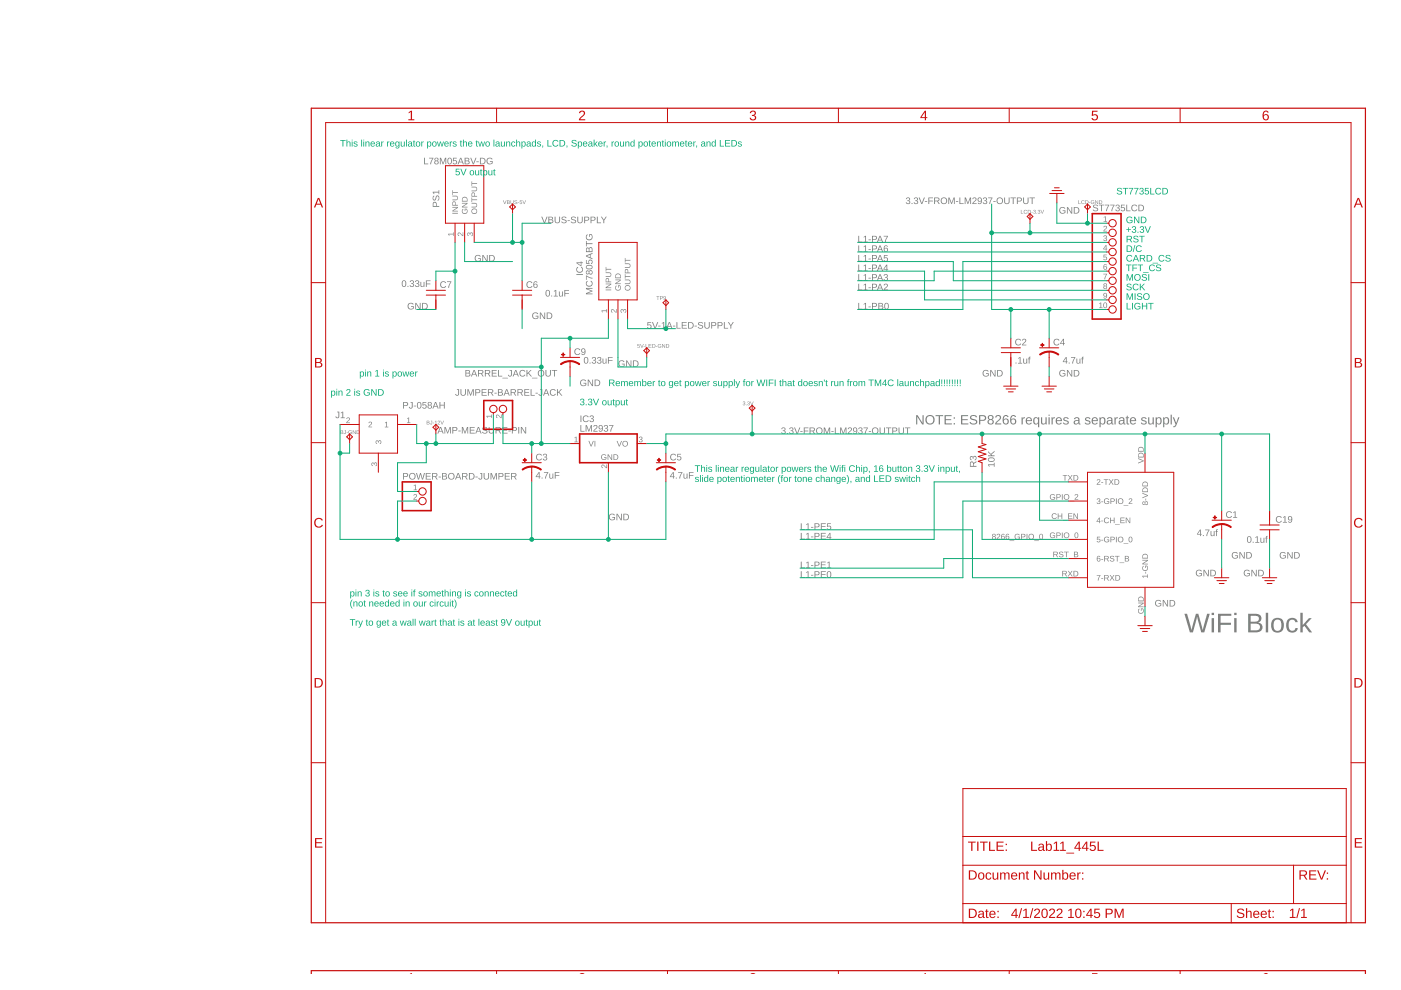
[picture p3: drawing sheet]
<svg xmlns="http://www.w3.org/2000/svg" width="297mm" height="210mm" viewBox="0 0 297 210" stroke-linecap="round" stroke-linejoin="round" font-family="sans-serif">
<g fill="#808080">
<path d="M121.8 92.8l.4-.2v1h.3v.2h-.7v-.2h.3v-.9l-.3 .2z"/>
<path d="M127.6 98.6a.83 .83 0 0 1 1 .5v-.6h.1v.8l-.6-.5a.23 .23 0 0 0-.4-.1 .23 .23 0 0 0 .1 .4v.2l-.3-.3z"/>
<path d="M135.6 92.7a.34 .34 0 0 1 .5-.1 .34 .34 0 0 1-.1 .6 .32 .32 0 0 1 .2 .3 .32 .32 0 0 1-.4 .3l-.2-.1-.2-.2 .4 .2a.22 .22 0 0 0 .3-.3 .22 .22 0 0 0-.3-.2l-.1-.1a.23 .23 0 0 0 .3-.1 .23 .23 0 0 0-.1-.3 .23 .23 0 0 0-.3 .2h-.2z"/>
<path d="M95 49.6h1.1v-.3h.1v.7h-.1v-.3h-.9l.1 .3h-.1z"/>
<path d="M97.1 49.4a.83 .83 0 0 1 1 .5v-.6h.1v.8l-.6-.5a.23 .23 0 0 0-.4-.1 .23 .23 0 0 0 .1 .4v.2l-.3-.3z"/>
<path d="M99.1 49.4l.4-.1 .1 .2a.32 .32 0 0 1 .4-.2 .32 .32 0 0 1 .3 .4l-.1 .3-.2 .1 .1-.4a.22 .22 0 0 0-.2-.3 .22 .22 0 0 0-.2 .3l-.1 .1a.23 .23 0 0 0-.1-.3 .23 .23 0 0 0-.3 .1 .23 .23 0 0 0 .2 .3v.2l-.3-.3z"/>
<path d="M81.6 89.6l.4-.2v1.1h.3v.1h-.7v-.1h.3v-.9l-.3 .2z"/>
<path d="M86.3 88.7l.4-.2v1.1h.3v.1h-.7v-.1h.3v-.9l-.3 .2z"/>
<path d="M78.2 89.5a.4 .4 0 0 1 .7 .2 .4 .4 0 0 1-.4 .5l-.2 .3h.6v.1h-.8l.5-.6a.23 .23 0 0 0 0-.4 .23 .23 0 0 0-.3 .1h-.2z"/>
<path d="M73.5 88.6a.4 .4 0 0 1 .7 .2 .4 .4 0 0 1-.4 .5l-.2 .3h.6v.1h-.8l.5-.6a.23 .23 0 0 0 .1-.4 .23 .23 0 0 0-.4 .1h-.2z"/>
<path d="M79.7 93.5l.3-.1 .2 .2a.32 .32 0 0 1 .4-.3 .32 .32 0 0 1 .2 .4v.3l-.3 .2 .2-.5a.22 .22 0 0 0-.2-.2 .22 .22 0 0 0-.2 .3l-.1 .1a.23 .23 0 0 0-.1-.4 .23 .23 0 0 0-.4 .2 .23 .23 0 0 0 .3 .3l-.1 .1-.2-.2z"/>
<path d="M78.8 98.2l.4-.1 .1 .2a.32 .32 0 0 1 .4-.3 .32 .32 0 0 1 .3 .4l-.1 .3-.3 .1 .2-.4a.22 .22 0 0 0-.2-.2 .22 .22 0 0 0-.2 .3l-.1 .1a.23 .23 0 0 0-.1-.4 .23 .23 0 0 0-.4 .2 .23 .23 0 0 0 .3 .3l-.1 .1-.2-.2z"/>
<path d="M234 46.1l.4-.2v1h.3v.1h-.7v-.1h.3v-.9l-.3 .2z"/>
<path d="M234.1 48a.4 .4 0 0 1 .6 .1 .4 .4 0 0 1-.4 .6l-.2 .2h.6v.2h-.8l.5-.7a.23 .23 0 0 0 .1-.4 .23 .23 0 0 0-.4 .2h-.2z"/>
<path d="M234.1 50a.34 .34 0 0 1 .5 0 .34 .34 0 0 1-.2 .5 .32 .32 0 0 1 .3 .4 .32 .32 0 0 1-.4 .2l-.3-.1-.1-.2 .4 .2a.22 .22 0 0 0 .3-.2 .22 .22 0 0 0-.3-.2l-.1-.2a.23 .23 0 0 0 .3-.1 .23 .23 0 0 0-.1-.3 .23 .23 0 0 0-.3 .2h-.2z"/>
<path d="M234 54h.7v.1h-.6v.4a.4 .4 0 0 1 .6 .2 .4 .4 0 0 1-.3 .5 .4 .4 0 0 1-.5-.3l.4 .2a.27 .27 0 0 0 .3-.4 .27 .27 0 0 0-.5-.1h-.1z"/>
<path d="M233.9 58h.8l-.4 1.2h-.1v-.3l.4-.7h-.7z"/>
<path d="M87.7 102.9l.4-.2v1.1h.3v.1h-.7v-.1h.3v-.9l-.3 .2z"/>
<path d="M87.8 104.8a.4 .4 0 0 1 .6 .2 .4 .4 0 0 1-.4 .6l-.2 .2h.6v.2h-.8l.5-.7a.23 .23 0 0 0 .1-.4 .23 .23 0 0 0-.4 .2h-.1z"/>
<path d="M103.1 88.2h1.1v-.3h.1v.7h-.1v-.3h-.9l.2 .3h-.2z"/>
<path d="M105.2 88a.83 .83 0 0 1 1 .5v-.6h.1v.8l-.6-.5a.23 .23 0 0 0-.4-.1 .23 .23 0 0 0 .2 .4v.2l-.3-.3z"/>
<path d="M127.5 65.8h1.1v-.3h.1v.8h-.1v-.3h-.9l.2 .2h-.2z"/>
<path d="M129.6 65.6a.83 .83 0 0 1 1 .5v-.6h.1v.8l-.6-.5a.23 .23 0 0 0-.4 0 .23 .23 0 0 0 .2 .4l-.1 .1-.2-.2z"/>
<path d="M131.6 65.7l.4-.1 .2 .2a.32 .32 0 0 1 .3-.3 .32 .32 0 0 1 .3 .4l-.1 .3-.2 .1 .2-.4a.22 .22 0 0 0-.3-.2 .22 .22 0 0 0-.2 .3l-.1 .1a.23 .23 0 0 0-.1-.4 .23 .23 0 0 0-.3 .2 .23 .23 0 0 0 .2 .3v.1l-.3-.2z"/>
<path d="M251.1 130.1h.6l.9 3.5 1-3.5h.5l.9 3.5 .9-3.5h.6l-1.2 4h-.6l-.9-3.4-.9 3.4h-.6zM256.9 129.9h.5v.5h-.5zM256.9 131h.5v3.1h-.5zM258.3 130.1h2.8v.5h-2.3v1.4h2.2v.5h-2.2v1.6h-.5zM261.7 129.9h.5v.5h-.5zM261.7 131h.5v3.1h-.5zM264.6 130.1a3.3 3.3 0 0 1 2.6 .4 .92 .92 0 0 1-.5 1.5 1.03 1.03 0 0 1 1 1.1 1.03 1.03 0 0 1-1.1 1h-2zM265.2 130.6v1.2h.9a.65 .65 0 0 0 .8-.6 .65 .65 0 0 0-.8-.6zM265.2 132.2v1.5h1a.72 .72 0 0 0 .9-.5 .72 .72 0 0 0-.5-.9zM268.4 129.9h.5v4.2h-.5zM270 131.2a1.43 1.43 0 0 1 1.7 0 1.43 1.43 0 0 1 .5 1.7 1.36 1.36 0 0 1-1.6 1.2 1.36 1.36 0 0 1-1.1-1.5l.1-.6zM270.4 131.5a1.62 1.62 0 0 0 .2 2.2l.2 .1a.91 .91 0 0 0 .9-1.2 .88 .88 0 0 0-.3-1 .88 .88 0 0 0-1-.1zM273 131.4a1.23 1.23 0 0 1 2.1 .5h-.5a.71 .71 0 0 0-.8-.5 .71 .71 0 0 0-.6 .8v.4a.84 .84 0 0 0 .2 .9 .84 .84 0 0 0 1 .1l.3-.5 .5 .1a1.27 1.27 0 0 1-1.6 .9 1.27 1.27 0 0 1-.9-1.5zM275.7 129.9h.5v2.6l1.3-1.5h.6l-1.2 1.4 1.3 1.7h-.6l-1-1.4-.4 .3v1.1h-.5z"/>
<path d="M194.2 88h.3l1.1 1.7v-1.7h.2v2h-.3l-1-1.7v1.7h-.3zM196.1 89a1.05 1.05 0 0 1 2.1 0 1.05 1.05 0 0 1-2.1 0zM196.7 88.4a.76 .76 0 0 0 0 1.2 .76 .76 0 0 0 1.2-.4 .74 .74 0 0 0-.3-.9 .74 .74 0 0 0-.9 .1zM198.4 88h1.6v.2h-.7v1.8h-.3v-1.8h-.6zM200.3 88h1.5v.2h-1.3v.7h1.2v.2h-1.2v.7h1.3v.2h-1.5zM202.2 88.5h.3v.3h-.3zM202.2 89.7h.3v.3h-.3zM203.8 88h1.5v.2h-1.3v.7h1.2v.2h-1.2v.7h1.3v.2h-1.5zM205.7 88.2a.9 .9 0 0 1 1.5 .2l-.3 .1a.45 .45 0 0 0-.6-.4 .45 .45 0 0 0-.3 .6l.5 .2a.6 .6 0 0 1 .7 .6 .6 .6 0 0 1-.8 .5 .72 .72 0 0 1-.8-.5h.2a.52 .52 0 0 0 .6 .4 .52 .52 0 0 0 .4-.6l-.5-.2a.57 .57 0 0 1-.5-.2 .57 .57 0 0 1-.1-.7zM207.6 88h.8a.61 .61 0 0 1 .7 .6 .61 .61 0 0 1-.7 .6h-.6v.8h-.2zM207.8 88.2v.8h.8a.4 .4 0 0 0 0-.7zM209.6 88.1a.56 .56 0 0 1 .9 0 .56 .56 0 0 1-.2 .9 .6 .6 0 0 1 .3 .8 .6 .6 0 0 1-.9 .2 .53 .53 0 0 1-.3-.6 .53 .53 0 0 1 .4-.4l-.4-.3zM209.7 88.5a.36 .36 0 0 0 .7 0 .36 .36 0 0 0-.7 0zM209.6 89.4a.41 .41 0 0 0 .8 0 .41 .41 0 0 0-.8 0zM211.2 88.1a.64 .64 0 0 1 1 .2 .64 .64 0 0 1-.4 .9l-.5 .6h1v.2h-1.3l.1-.3 .5-.6a.42 .42 0 0 0 .4-.6 .42 .42 0 0 0-.7-.1l-.1 .1h-.2zM212.9 88.1l.2-.1a.57 .57 0 0 1 .7 .4l-.7-.2-.3 .8a.63 .63 0 0 1 1 .1 .63 .63 0 0 1-.3 .9 .63 .63 0 0 1-.9-.4v-.9zM212.8 89.3a.42 .42 0 0 0 .8 0 .42 .42 0 0 0-.8 0zM214.5 88.1l.2-.1a.57 .57 0 0 1 .7 .4l-.7-.2-.3 .8a.63 .63 0 0 1 1 .1 .63 .63 0 0 1-.3 .9 .63 .63 0 0 1-.9-.4v-.9zM214.4 89.3a.42 .42 0 0 0 .8 0 .42 .42 0 0 0-.8 0zM216.6 88.5h.2v.3l.2-.3h.3v.2h-.3l-.1 .3-.1 1h-.2zM217.6 88.7a.69 .69 0 0 1 .9-.2 .69 .69 0 0 1 .3 .8h-1.1a.44 .44 0 0 0 .3 .5 .44 .44 0 0 0 .5-.2l.3 .1a.76 .76 0 0 1-1.2 .1 .76 .76 0 0 1 0-1.1zM217.8 88.8l-.1 .3h.8l-.2-.4zM219.2 88.7l.4-.2 .5 .2v-.2h.2v2.1h-.2v-.9a.58 .58 0 0 1-.8 .3 .58 .58 0 0 1-.2-.8zM219.4 88.8a.73 .73 0 0 0 .3 1 .59 .59 0 0 0 .4-.6 .59 .59 0 0 0-.6-.5zM220.7 88.5h.3v.9a.36 .36 0 0 0 .4 .4 .36 .36 0 0 0 .3-.4v-.9h.2v1.5h-.2v-.3a.51 .51 0 0 1-.6 .3 .51 .51 0 0 1-.4-.5zM222.3 87.9h.3v.3h-.3zM222.3 88.5h.3v1.5h-.3zM222.9 88.5h.3v.3l.1-.3h.4v.2h-.3l-.2 .3v1h-.3zM224 88.7a.69 .69 0 0 1 .8-.2 .69 .69 0 0 1 .4 .8h-1.1a.44 .44 0 0 0 .3 .5 .44 .44 0 0 0 .5-.2l.2 .1a.76 .76 0 0 1-1.1 .1 .76 .76 0 0 1 0-1.1zM224.2 88.8l-.1 .3h.8l-.2-.4zM225.6 88.6l.6-.1 .4 .3-.2 .1a.32 .32 0 0 0-.4-.3 .32 .32 0 0 0-.3 .4l.6 .2a.45 .45 0 0 1 .3 .5 .45 .45 0 0 1-.6 .3l-.6-.2v-.2h.2a.37 .37 0 0 0 .4 .3 .37 .37 0 0 0 .3-.5h-.1a.64 .64 0 0 1-.7-.7zM227.8 88.6l.5-.1 .4 .1 .2 1.1 .2 .3h-.3l-.2-.3a.51 .51 0 0 1-.6 .4 .51 .51 0 0 1-.4-.7 .51 .51 0 0 1 .7-.3h.3a.34 .34 0 0 0-.2-.5 .34 .34 0 0 0-.4 .3h-.3zM228 89.3a.35 .35 0 0 0 .2 .6 .35 .35 0 0 0 .4-.4v-.3zM230.2 88.6l.6-.1 .4 .3-.2 .1a.32 .32 0 0 0-.4-.3 .32 .32 0 0 0-.2 .4l.5 .2a.45 .45 0 0 1 .3 .5 .45 .45 0 0 1-.6 .3l-.6-.2v-.2h.2a.37 .37 0 0 0 .4 .3 .37 .37 0 0 0 .3-.5h-.1a.64 .64 0 0 1-.7-.7zM231.6 88.7a.69 .69 0 0 1 .8-.2 .69 .69 0 0 1 .4 .8h-1.1a.44 .44 0 0 0 .3 .5 .44 .44 0 0 0 .5-.2l.2 .1a.76 .76 0 0 1-1.1 .1 .76 .76 0 0 1 0-1.1zM231.8 88.8l-.1 .3h.8l-.2-.4zM233.1 88.5h.2l.1 .2a.58 .58 0 0 1 .7-.2 .58 .58 0 0 1 .3 .7 .61 .61 0 0 1-.8 .8l-.3-.2 .1 .8h-.3zM233.5 88.7a.62 .62 0 0 0-.2 .7 .62 .62 0 0 0 .6 .4 .64 .64 0 0 0 .2-.7 .64 .64 0 0 0-.5-.4zM234.8 88.6l.5-.1 .4 .1 .2 1.1 .2 .3h-.3l-.2-.3a.51 .51 0 0 1-.6 .4 .51 .51 0 0 1-.4-.7 .51 .51 0 0 1 .7-.3h.3a.34 .34 0 0 0-.2-.5 .34 .34 0 0 0-.4 .3h-.3zM235 89.3a.35 .35 0 0 0 .2 .6 .35 .35 0 0 0 .4-.4v-.3zM236.3 88.5h.2v.3l.2-.3h.3v.2h-.3l-.1 .3-.1 1h-.2zM237.3 88.6l.5-.1 .5 .1 .1 1.1 .2 .3h-.3l-.1-.3a.51 .51 0 0 1-.7 .4 .51 .51 0 0 1-.3-.7 .51 .51 0 0 1 .6-.3h.4a.34 .34 0 0 0-.3-.5 .34 .34 0 0 0-.4 .3h-.3zM237.5 89.3a.35 .35 0 0 0 .2 .6 .35 .35 0 0 0 .4-.4l.1-.3zM238.9 88.1h.2v.4h.3v.2h-.3v.9l.1 .2h.2v.2l-.5-.1-.1-1.2h-.1v-.2h.2zM239.7 88.7a.69 .69 0 0 1 .8-.2 .69 .69 0 0 1 .4 .8h-1.1a.44 .44 0 0 0 .3 .5 .44 .44 0 0 0 .5-.2l.2 .1a.76 .76 0 0 1-1.1 .1 .76 .76 0 0 1 0-1.1zM239.9 88.8l-.1 .3h.8l-.2-.4zM242.1 88.6l.6-.1 .4 .3-.2 .1a.32 .32 0 0 0-.4-.3 .32 .32 0 0 0-.2 .4l.5 .2a.45 .45 0 0 1 .3 .5 .45 .45 0 0 1-.6 .3l-.5-.2-.1-.2h.2a.37 .37 0 0 0 .4 .3 .37 .37 0 0 0 .3-.5h-.1a.64 .64 0 0 1-.7-.7zM243.4 88.5h.3v.9a.36 .36 0 0 0 .4 .4 .36 .36 0 0 0 .3-.4v-.9h.2v1.5h-.2v-.3a.51 .51 0 0 1-.6 .3 .51 .51 0 0 1-.4-.5zM245 88.5h.3v.2a.58 .58 0 0 1 .7-.2 .58 .58 0 0 1 .3 .7 .61 .61 0 0 1-.8 .8l-.2-.2v.8h-.3zM245.4 88.7a.62 .62 0 0 0-.1 .7 .62 .62 0 0 0 .5 .4 .64 .64 0 0 0 .3-.7 .64 .64 0 0 0-.6-.4zM246.6 88.5h.2l.1 .2a.58 .58 0 0 1 .7-.2 .58 .58 0 0 1 .3 .7 .61 .61 0 0 1-.8 .8l-.2-.2v.8h-.3zM247 88.7a.62 .62 0 0 0-.1 .7 .62 .62 0 0 0 .5 .4 .64 .64 0 0 0 .2-.7 .64 .64 0 0 0-.5-.4zM248.2 87.9h.2v2.1h-.2zM248.6 88.5h.3l.5 1.2 .4-1.2h.3l-.6 1.5a.61 .61 0 0 1-.8 .6v-.2l.3-.1 .2-.3z"/>
<path d="M215.3 76.9h.2v.2h-.2zM215.9 75.9l.5-.2v1.2h.3v.2h-.9v-.2h.4v-1l-.3 .2zM216.9 76h.2v.7a.26 .26 0 0 0 .3 .3 .26 .26 0 0 0 .2-.4v-.6h.2v1.1h-.2v-.2a.36 .36 0 0 1-.4 .2 .36 .36 0 0 1-.3-.4zM218.2 75.7l.3-.1-.2 .3 .2 .3h-.2v.9h-.2v-.9h-.1z"/>
<path d="M226 75.7h.2v.9h.2v.2h-.2v.3h-.2v-.3h-.7zM226 75.9l-.5 .7h.5zM226.6 76.9h.2v.2h-.2zM227.1 75.7h.9l-.5 1.4h-.2l.1-.4 .4-.8h-.7zM228.2 76h.2v.7a.26 .26 0 0 0 .3 .3 .26 .26 0 0 0 .2-.4v-.6h.2v1.1h-.2v-.2a.36 .36 0 0 1-.4 .2 .36 .36 0 0 1-.3-.4zM229.4 75.7l.4-.1-.2 .3 .2 .3h-.2v.9h-.2v-.9h-.2z"/>
<path d="M209.5 98.4h1.2v-.3h.2v.9h-.2v-.4h-1l.2 .3h-.2zM209.6 97.1a.83 .83 0 0 1 1.3 .4 .77 .77 0 0 1-.7 .4 .77 .77 0 0 1-.7-.4zM209.6 97.3a.56 .56 0 0 0 .4 .5 .56 .56 0 0 0 .6-.1l.1-.1a.6 .6 0 0 0-.4-.5 .6 .6 0 0 0-.7 .2zM209.5 95.7l.6 .5 .8-.6v.2l-.7 .6 .1 .1h.6v.2h-1.4v-.2h.7l-.7-.6z"/>
<path d="M254.4 112.3h.2v.9h.2v.1h-.2v.4h-.2v-.4h-.6zM254.4 112.5l-.5 .7h.5zM255 113.4h.2v.3h-.2zM255.5 112.3h.9l-.4 1.4h-.2v-.4l.5-.9h-.8zM256.7 112.6h.1v.7a.26 .26 0 0 0 .3 .3 .26 .26 0 0 0 .2-.4v-.6h.2v1.1h-.1l-.1-.2a.36 .36 0 0 1-.4 .2 .36 .36 0 0 1-.2-.4zM257.9 112.3l.3-.1-.2 .2 .2 .3h-.2v1h-.2v-1h-.1z"/>
<path d="M264.6 113.8a.7 .7 0 0 1 .8 .4 .7 .7 0 0 1-.3 .9 .71 .71 0 0 1-.7-.4 .71 .71 0 0 1 .1-.8zM264.7 113.9a.78 .78 0 0 0 .2 1.1 .69 .69 0 0 0 0-1.2zM265.6 114.9h.2v.2h-.2zM266.2 113.9l.5-.2v1.2h.3v.2h-.9v-.2h.4v-1l-.3 .2zM267.2 114h.2v.7a.26 .26 0 0 0 .3 .3 .26 .26 0 0 0 .2-.4v-.6h.2v1.1h-.2v-.2a.36 .36 0 0 1-.4 .2 .36 .36 0 0 1-.3-.4zM268.5 113.7l.3-.1-.2 .2 .2 .3h-.2v1h-.2v-1h-.2z"/>
<path d="M253.7 121l.7-.2 .4 .3-.2 .1a.54 .54 0 0 0-.7 0 .54 .54 0 0 0 0 .8 .54 .54 0 0 0 .8-.1v-.2h-.4v-.2h.5v.5a.76 .76 0 0 1-1 .1 .76 .76 0 0 1-.1-1.1zM255.2 120.8h.2l.7 1.2v-1.2h.2v1.4h-.2l-.8-1.2v1.2h-.1zM256.6 120.8h.5a.69 .69 0 0 1 .7 .7 .69 .69 0 0 1-.7 .7h-.5zM256.8 121v1a.59 .59 0 0 0 .8-.5 .59 .59 0 0 0-.8-.5z"/>
<path d="M263.9 121l.7-.2 .4 .3-.2 .1a.54 .54 0 0 0-.8 0 .54 .54 0 0 0 .1 .8 .54 .54 0 0 0 .7-.1v-.2h-.4v-.2h.6v.5a.76 .76 0 0 1-1.1 .1 .76 .76 0 0 1 0-1.1zM265.3 120.8h.2l.8 1.2v-1.2h.1v1.4h-.2l-.7-1.2v1.2h-.2zM266.8 120.8h.4a.69 .69 0 0 1 .8 .7 .69 .69 0 0 1-.7 .7h-.5zM267 121v1a.59 .59 0 0 0 .8-.5 .59 .59 0 0 0-.8-.5z"/>
<path d="M123.1 90.1h.1v1.3h.7v.1h-.8zM124.2 90.1h.2l.4 1.2 .5-1.2h.2v1.4h-.2l.1-1.2-.5 1.2h-.1l-.5-1.2v1.2h-.1zM125.9 90.2a.47 .47 0 0 1 .8 .2 .47 .47 0 0 1-.4 .7l-.3 .3h.7v.1h-.9l.5-.7a.28 .28 0 0 0 .2-.4 .28 .28 0 0 0-.5 .1h-.2zM127 90.2a.66 .66 0 0 1 .8 .3 .66 .66 0 0 1-.1 .8l-.5 .2-.3-.3 .6 .2 .1-.6a.45 .45 0 0 1-.6 .1 .45 .45 0 0 1 0-.7zM127 90.6a.31 .31 0 0 0 .6 0 .31 .31 0 0 0-.6 0zM128.2 90.2a.4 .4 0 0 1 .6 0 .4 .4 0 0 1-.2 .6 .37 .37 0 0 1 .3 .4 .37 .37 0 0 1-.4 .3l-.5-.2v-.1l.2-.1a.28 .28 0 0 0 .4 .3 .28 .28 0 0 0 .1-.4l-.4-.1v-.2a.27 .27 0 0 0 .4-.1 .27 .27 0 0 0-.2-.4 .27 .27 0 0 0-.3 .3h-.2zM129.1 90.1h1l-.5 1.4h-.2v-.4l.5-.8h-.8z"/>
<path d="M114.2 100.1h.2v.9h.2v.2h-.2v.3h-.2v-.3h-.6zM114.2 100.3l-.4 .7h.4zM114.8 101.3h.2v.2h-.2zM115.3 100.1h.9l-.4 1.4h-.2v-.4l.5-.9h-.8zM116.5 100.4h.1v.7a.26 .26 0 0 0 .3 .3 .26 .26 0 0 0 .2-.4v-.6h.2v1.1h-.1l-.1-.2a.36 .36 0 0 1-.4 .2 .36 .36 0 0 1-.2-.4zM117.6 100.1h1v.1h-.8v.6h.8v.1h-.8v.6h-.2z"/>
<path d="M142.7 100.1h.2v.9h.1v.2h-.1v.3h-.2v-.3h-.7zM142.7 100.3l-.5 .7h.5zM143.3 101.3h.2v.2h-.2zM143.8 100.1h.9l-.5 1.4h-.2l.1-.4 .4-.9h-.7zM144.9 100.4h.2v.7a.26 .26 0 0 0 .3 .3 .26 .26 0 0 0 .2-.4v-.6h.2v1.1h-.2v-.2a.36 .36 0 0 1-.4 .2 .36 .36 0 0 1-.3-.4zM146.1 100.1h.9v.1h-.7v.6h.7v.1h-.7v.6h-.2z"/>
<path d="M89.9 33.5h.2v1.2h.7v.1h-.9zM91 33.5h.9l-.5 1.3h-.2l.1-.3 .4-.9h-.7zM92.2 33.5a.4 .4 0 0 1 .7 0 .4 .4 0 0 1-.2 .6 .4 .4 0 0 1 .1 .6 .4 .4 0 0 1-.6 0 .4 .4 0 0 1 .1-.6l-.2-.2zM92.3 33.8a.26 .26 0 0 0 .5 0 .26 .26 0 0 0-.5 0zM92.3 34.5a.29 .29 0 0 0 .5 0 .29 .29 0 0 0-.5 0zM93.3 33.5h.2l.4 1.1 .5-1.1h.2v1.3h-.2v-1.2l-.4 1.2h-.1l-.5-1.2v1.2h-.1zM95.1 33.5a.7 .7 0 0 1 .8 .4 .7 .7 0 0 1-.4 .9 .71 .71 0 0 1-.7-.4 .71 .71 0 0 1 .2-.8zM95.2 33.6a.78 .78 0 0 0 .1 1.1 .69 .69 0 0 0 0-1.1zM96.1 33.5h.7v.1h-.6v.4a.47 .47 0 0 1 .7 .3 .47 .47 0 0 1-.3 .6 .47 .47 0 0 1-.6-.4l.4 .2a.32 .32 0 0 0 .3-.4 .32 .32 0 0 0-.5-.1h-.2zM97.6 33.5h.2l.5 1.3h-.1l-.2-.4h-.6l-.2 .4h-.2zM97.7 33.6l-.3 .7h.5zM98.5 33.5l1 .1v.3l-.3 .2 .4 .2-.1 .4-1 .1zM98.7 33.6v.4l.6-.1-.1-.2zM98.7 34.2v.5l.7-.2-.2-.3zM99.7 33.5h.2l.5 1.2 .4-1.2h.2l-.5 1.3h-.2zM101 34.2h.5v.2h-.5zM101.8 33.5h.4a.69 .69 0 0 1 .7 .6 .69 .69 0 0 1-.6 .7h-.5zM101.9 33.6v1.1a.59 .59 0 0 0 .9-.6 .59 .59 0 0 0-.9-.5zM103.3 33.6l.7-.1 .4 .3h-.2a.54 .54 0 0 0-.7 0 .54 .54 0 0 0 0 .8 .54 .54 0 0 0 .8-.1v-.2h-.4v-.2h.6v.5a.76 .76 0 0 1-1.1 .1 .76 .76 0 0 1-.1-1.1z"/>
<path d="M115.9 61.5a.7 .7 0 0 1 .8 .5 .7 .7 0 0 1-.4 .8 .71 .71 0 0 1-.7-.4 .71 .71 0 0 1 .2-.8zM116 61.6a.78 .78 0 0 0 .1 1.1 .69 .69 0 0 0 0-1.1zM116.9 62.7h.2v.2h-.2zM117.4 61.7l.5-.2v1.2h.4v.2h-.9v-.2h.4v-1l-.4 .2zM118.5 61.8h.2v.7a.26 .26 0 0 0 .3 .3 .26 .26 0 0 0 .2-.4v-.6h.1l.1 1.1h-.2v-.2a.36 .36 0 0 1-.4 .2 .36 .36 0 0 1-.3-.4zM119.7 61.5h.9v.1h-.8v.6h.8v.1h-.8v.6h-.1z"/>
<path d="M85.4 59.5a.7 .7 0 0 1 .8 .4 .7 .7 0 0 1-.3 .9 .71 .71 0 0 1-.7-.4 .71 .71 0 0 1 .1-.8zM85.5 59.6a.78 .78 0 0 0 .2 1.1 .69 .69 0 0 0 0-1.1zM86.4 60.6h.2v.2h-.2zM87 59.5a.4 .4 0 0 1 .7 0 .4 .4 0 0 1-.2 .6 .37 .37 0 0 1 .3 .5 .37 .37 0 0 1-.5 .3l-.4-.3v-.1h.1a.28 .28 0 0 0 .4 .2 .28 .28 0 0 0 .1-.4l-.3-.1v-.1a.27 .27 0 0 0 .4-.2 .27 .27 0 0 0-.2-.3 .27 .27 0 0 0-.3 .2h-.2zM88.1 59.5a.4 .4 0 0 1 .7 0 .4 .4 0 0 1-.2 .6 .37 .37 0 0 1 .3 .5 .37 .37 0 0 1-.4 .3l-.5-.3v-.1h.2a.28 .28 0 0 0 .3 .2 .28 .28 0 0 0 .2-.4l-.4-.1v-.1a.27 .27 0 0 0 .4-.2 .27 .27 0 0 0-.2-.3 .27 .27 0 0 0-.3 .2h-.2zM89.1 59.8h.2v.6a.26 .26 0 0 0 .3 .3 .26 .26 0 0 0 .2-.3v-.6h.2v1h-.2v-.1a.36 .36 0 0 1-.4 .1 .36 .36 0 0 1-.3-.3zM90.3 59.5h1v.1h-.8v.5h.8v.2h-.8v.5h-.2z"/>
<path d="M85.5 85.2h.5a.43 .43 0 0 1 .5 .5 .43 .43 0 0 1-.4 .4h-.4v.5h-.2zM85.7 85.4v.5l.6-.1-.1-.4zM87 85.2h.5v1.2l-.2 .2a.41 .41 0 0 1-.6-.3h.2a.23 .23 0 0 0 .2 .2 .23 .23 0 0 0 .2-.3v-.8h-.3zM87.7 86h.5v.2h-.5zM88.6 85.3a.7 .7 0 0 1 .8 .4 .7 .7 0 0 1-.3 .9 .71 .71 0 0 1-.7-.4 .71 .71 0 0 1 .1-.8zM88.7 85.4a.78 .78 0 0 0 .2 1.1 .69 .69 0 0 0 0-1.1zM89.6 85.2h.8v.2h-.6l-.1 .4a.47 .47 0 0 1 .7 .2 .47 .47 0 0 1-.3 .7 .47 .47 0 0 1-.6-.4l.5 .2a.32 .32 0 0 0 .3-.5 .32 .32 0 0 0-.6 0h-.1zM90.8 85.3a.4 .4 0 0 1 .6 0 .4 .4 0 0 1-.1 .6 .4 .4 0 0 1 .1 .6 .4 .4 0 0 1-.6 0 .4 .4 0 0 1 .1-.6l-.2-.2zM90.9 85.6a.26 .26 0 0 0 .5 0 .26 .26 0 0 0-.5 0zM90.8 86.2a.3 .3 0 0 0 .6 0 .3 .3 0 0 0-.6 0zM92.2 85.2h.3l.5 1.4h-.2l-.1-.4h-.7l-.1 .4h-.2zM92.3 85.4l-.2 .7h.5zM93.2 85.2h.2v.6h.7v-.6h.2v1.4h-.2v-.6h-.7v.6h-.2z"/>
<path d="M124.2 61.1h1.4v.1h-1.2l1.2 .5v.1l-1.2 .4h1.2v.2h-1.4v-.3l1.2-.4-1.2-.4zM124.4 59.6l.2-.1v.2a.5 .5 0 0 0 0 .7 .5 .5 0 0 0 .7 0 .5 .5 0 0 0-.1-.7l.1-.2a.7 .7 0 0 1 .2 1 .7 .7 0 0 1-1 .1 .7 .7 0 0 1-.1-1zM124.2 58.4l1.4 .5v.2l-1.2-.5v.7h-.2zM124.3 57.4l.4-.1 .2 .3a.4 .4 0 0 1 .6-.2 .4 .4 0 0 1 0 .7 .4 .4 0 0 1-.6-.1 .4 .4 0 0 1-.6 .1 .4 .4 0 0 1 0-.7zM124.3 57.8a.26 .26 0 0 0 .5 0 .26 .26 0 0 0-.5 0zM124.9 57.8a.3 .3 0 0 0 .6 0 .3 .3 0 0 0-.6 0zM124.4 56.3a.83 .83 0 0 1 1.2 .3 .77 .77 0 0 1-.7 .5 .77 .77 0 0 1-.7-.5zM124.4 56.5a.56 .56 0 0 0 .4 .5 .56 .56 0 0 0 .6-.1l.1-.1a.6 .6 0 0 0-.5-.5 .6 .6 0 0 0-.6 .2zM124.2 55.1h.2v.7h.4a.47 .47 0 0 1 .2-.7 .47 .47 0 0 1 .7 .3 .47 .47 0 0 1-.4 .6l.2-.5a.32 .32 0 0 0-.5-.2 .32 .32 0 0 0 0 .5v.2l-.8-.1zM124.2 54.2l1.4-.6v.2l-.4 .2v.6l.4 .2v.2l-1.4-.6zM124.4 54.3l.7 .2v-.5zM124.4 52.5h.3l.2 .2 .2-.3h.3l.2 .3v.8h-1.4zM124.4 52.7v.6h.4v-.6zM125.1 52.6l-.1 .7h.5l-.1-.6zM124.2 51.1h.2v.5h1.2v.2h-1.2v.4h-.2zM124.4 49.8l.1-.1 .1 .1a.54 .54 0 0 0 0 .8 .54 .54 0 0 0 .8 0 .54 .54 0 0 0-.1-.8h-.2v.4h-.2v-.6h.5a.73 .73 0 0 1 .1 1.1 .73 .73 0 0 1-1 .1 .73 .73 0 0 1-.1-1z"/>
<path d="M124 75.8a.7 .7 0 0 1 .8 .4 .7 .7 0 0 1-.3 .9 .71 .71 0 0 1-.7-.4 .71 .71 0 0 1 .1-.8zM124.1 75.9a.78 .78 0 0 0 .2 1.1 .69 .69 0 0 0 0-1.2zM125 76.9h.2v.2h-.2zM125.6 75.8a.4 .4 0 0 1 .7 0 .4 .4 0 0 1-.2 .6 .37 .37 0 0 1 .3 .4 .37 .37 0 0 1-.5 .3l-.4-.2v-.2h.1a.28 .28 0 0 0 .4 .3 .28 .28 0 0 0 .1-.5h-.3v-.2a.27 .27 0 0 0 .4-.1 .27 .27 0 0 0-.2-.4 .27 .27 0 0 0-.3 .3l-.2-.1zM126.7 75.8a.4 .4 0 0 1 .7 0 .4 .4 0 0 1-.2 .6 .37 .37 0 0 1 .3 .4 .37 .37 0 0 1-.4 .3l-.5-.2v-.2h.2a.28 .28 0 0 0 .3 .3 .28 .28 0 0 0 .2-.5h-.4v-.2a.27 .27 0 0 0 .4-.1 .27 .27 0 0 0-.2-.4 .27 .27 0 0 0-.3 .3l-.2-.1zM127.7 76h.2v.7a.26 .26 0 0 0 .3 .3 .26 .26 0 0 0 .2-.4v-.6h.2v1.1h-.2v-.2a.36 .36 0 0 1-.4 .2 .36 .36 0 0 1-.3-.4zM128.9 75.7h1v.2h-.8v.5h.8v.1h-.8v.6h-.2z"/>
<path d="M215.4 72l.7-.2 .4 .4h-.2a.5 .5 0 0 0-.7 0 .5 .5 0 0 0 0 .7 .5 .5 0 0 0 .8-.1l.1 .1a.71 .71 0 0 1-1.1 .2 .71 .71 0 0 1 0-1.1zM216.8 71.9a.47 .47 0 0 1 .8 .2 .47 .47 0 0 1-.4 .7l-.3 .3h.7v.1h-.9l.5-.7a.28 .28 0 0 0 .2-.4 .28 .28 0 0 0-.5 .1h-.2z"/>
<path d="M223.5 72l.7-.2 .4 .4h-.2a.5 .5 0 0 0-.7 0 .5 .5 0 0 0 0 .7 .5 .5 0 0 0 .8-.1l.1 .1a.71 .71 0 0 1-1 .2 .71 .71 0 0 1-.1-1.1zM225.4 71.8h.2v1h.2v.1h-.2v.3h-.2v-.3h-.6zM225.4 72l-.5 .8h.5z"/>
<path d="M205.7 98l.5-.1 .2 .3 .6-.4v.2l-.5 .3v.5h.5v.2h-1.4zM205.9 98.1l-.1 .7h.5l-.1-.7zM205.7 96.8l.4-.1 .2 .3a.37 .37 0 0 1 .5-.4 .37 .37 0 0 1 .2 .5l-.2 .5h-.1v-.2a.28 .28 0 0 0 .2-.4 .28 .28 0 0 0-.4-.1l-.1 .4h-.2a.27 .27 0 0 0-.1-.4 .27 .27 0 0 0-.3 .2 .27 .27 0 0 0 .2 .3v.2l-.4-.3z"/>
<path d="M260.1 108.6l.7-.2 .4 .3-.2 .1a.5 .5 0 0 0-.7 0 .5 .5 0 0 0 0 .7 .5 .5 0 0 0 .8-.1l.1 .1a.71 .71 0 0 1-1.1 .2 .71 .71 0 0 1 0-1.1zM261.5 108.6l.5-.2v1.2h.3v.2h-.9v-.2h.4v-1l-.3 .2z"/>
<path d="M270.7 109.6l.7-.2 .4 .4h-.2a.5 .5 0 0 0-.8 0 .5 .5 0 0 0 .1 .7 .5 .5 0 0 0 .7-.1l.2 .1a.71 .71 0 0 1-1.1 .2 .71 .71 0 0 1 0-1.1zM272 109.7l.5-.3v1.3h.4v.1h-.9v-.1h.4v-1.1l-.4 .2zM273.2 109.5a.66 .66 0 0 1 .8 .3 .66 .66 0 0 1-.1 .8l-.6 .2-.2-.3 .5 .2 .2-.6a.45 .45 0 0 1-.7 .1 .45 .45 0 0 1 .1-.7zM273.2 109.9a.31 .31 0 0 0 .6 0 .31 .31 0 0 0-.6 0z"/>
<path d="M232.7 101.7a.4 .4 0 0 1 .6 .2 .4 .4 0 0 1-.4 .5l-.2 .3h.6v.1h-.8l.5-.6a.23 .23 0 0 0 .1-.4 .23 .23 0 0 0-.4 .1h-.2zM233.5 102.3h.4v.1h-.4zM234 101.6h1v.1h-.4v1.1h-.2v-1.1h-.4zM235.1 101.6h.2l.3 .5 .3-.5h.2l-.4 .6 .4 .6h-.2l-.3-.5-.4 .5h-.1l.4-.6zM236.3 101.6h.4a.59 .59 0 0 1 .6 .6 .59 .59 0 0 1-.6 .6h-.4zM236.5 101.7v1a.5 .5 0 0 0 .7-.5 .5 .5 0 0 0-.7-.5z"/>
<path d="M225.3 100.7h1v.1h-.4v1.1h-.2v-1.1h-.4zM226.4 100.7h.2l.3 .5 .3-.5h.2l-.4 .6 .4 .6h-.1l-.4-.5-.4 .5h-.1l.4-.6zM227.6 100.7h.4a.59 .59 0 0 1 .6 .6 .59 .59 0 0 1-.6 .6h-.4zM227.8 100.8v1a.5 .5 0 0 0 .7-.5 .5 .5 0 0 0-.7-.5z"/>
<path d="M232.6 105.7a.34 .34 0 0 1 .6 0 .34 .34 0 0 1-.2 .6 .32 .32 0 0 1 .3 .3 .32 .32 0 0 1-.4 .3l-.3-.1-.1-.2 .4 .1a.22 .22 0 0 0 .3-.2 .22 .22 0 0 0-.3-.2l-.1-.1a.23 .23 0 0 0 .3-.1 .23 .23 0 0 0-.1-.3 .23 .23 0 0 0-.3 .2h-.2zM233.5 106.3h.4v.2h-.4zM234.2 105.8l.6-.1 .3 .2-.1 .1a.46 .46 0 0 0-.7 0 .46 .46 0 0 0 .1 .7 .46 .46 0 0 0 .6-.1v-.2h-.3v-.1h.5v.4a.65 .65 0 0 1-.9 0 .65 .65 0 0 1-.1-.9zM235.4 105.7h.5a.36 .36 0 0 1 .5 .3 .36 .36 0 0 1-.5 .4h-.3v.5h-.2zM235.6 105.8v.5l.6-.1-.1-.4zM236.6 105.7h.2v1.2h-.2zM237 106.3a.61 .61 0 0 1 1.2 0 .61 .61 0 0 1-1.2 0zM237.1 106.3a.46 .46 0 0 0 .9 0 .46 .46 0 0 0-.9 0zM238.2 107.1h1v.1h-1zM239.4 105.7a.4 .4 0 0 1 .6 .2 .4 .4 0 0 1-.3 .6l-.2 .2h.6v.2h-.8l.5-.7a.23 .23 0 0 0 0-.4 .23 .23 0 0 0-.3 .2h-.2z"/>
<path d="M222.7 104.9l.7-.1 .3 .2-.2 .1a.46 .46 0 0 0-.6 0 .46 .46 0 0 0 0 .7 .46 .46 0 0 0 .7-.1v-.2h-.4v-.1h.5v.4a.65 .65 0 0 1-.9 0 .65 .65 0 0 1-.1-.9zM224 104.8h.5a.36 .36 0 0 1 .4 .3 .36 .36 0 0 1-.4 .4h-.4v.5h-.1zM224.1 104.9v.5l.6-.1-.1-.4zM225.1 104.8h.2v1.2h-.2zM225.5 105.4a.61 .61 0 0 1 1.2 0 .61 .61 0 0 1-1.2 0zM225.6 105.4a.46 .46 0 0 0 .9 0 .46 .46 0 0 0-.9 0zM226.8 106.2h1v.1h-1zM228 104.8a.4 .4 0 0 1 .6 .2 .4 .4 0 0 1-.4 .6l-.2 .2h.6v.2h-.8l.5-.7a.23 .23 0 0 0 .1-.4 .23 .23 0 0 0-.4 .2h-.2z"/>
<path d="M233 109.7h.2v.8h.1l-.1 .4h-.2v-.2h-.5zM233 109.9l-.4 .6h.4zM233.5 110.4h.4v.1h-.4zM234.2 109.9l.6-.2 .3 .3-.1 .1a.44 .44 0 0 0-.7-.1 .44 .44 0 0 0 .1 .7 .44 .44 0 0 0 .6-.1h.1a.6 .6 0 0 1-.9 .2 .6 .6 0 0 1 0-.9zM235.3 109.7h.2v.5h.6v-.5h.2v1.2h-.2v-.5h-.6v.5h-.2zM236.4 111.1h1v.2h-1zM237.5 109.7h.9v.2h-.7v.3h.7v.2h-.7v.4h.8v.1h-1zM238.7 109.7h.2l.6 1v-1h.1v1.2h-.2l-.6-1v1h-.1z"/>
<path d="M223.1 109l.6-.2 .3 .3-.1 .1a.44 .44 0 0 0-.7-.1 .44 .44 0 0 0 .1 .7 .44 .44 0 0 0 .6-.1h.2a.6 .6 0 0 1-.9 .2 .6 .6 0 0 1-.1-.9zM224.3 108.8h.1v.5h.7v-.5h.1v1.2h-.1v-.5h-.7v.5h-.1zM225.3 110.3h1v.1h-1zM226.5 108.8h.8v.2h-.7v.4h.7v.1h-.7v.4h.8v.1h-.9zM227.6 108.8h.2l.6 1.1v-1.1h.2v1.2h-.2l-.7-1v1h-.1z"/>
<path d="M232.6 113.8h.7v.1h-.6v.4a.4 .4 0 0 1 .6 .2 .4 .4 0 0 1-.3 .5 .4 .4 0 0 1-.5-.3l.4 .2a.27 .27 0 0 0 .2-.4 .27 .27 0 0 0-.4-.1h-.2zM233.5 114.5h.4v.1h-.4zM234.2 113.9l.6-.1 .3 .3h-.1a.46 .46 0 0 0-.7 0 .46 .46 0 0 0 .1 .7 .46 .46 0 0 0 .6-.1v-.2h-.3v-.1h.5v.4a.65 .65 0 0 1-.9 .1 .65 .65 0 0 1-.1-1zM235.4 113.8h.5a.36 .36 0 0 1 .5 .4 .36 .36 0 0 1-.5 .3h-.3v.5h-.2zM235.6 113.9v.5l.6-.1-.1-.3zM236.6 113.8h.2v1.2h-.2zM237 114.4a.61 .61 0 0 1 1.2 0 .61 .61 0 0 1-1.2 0zM237.1 114.4a.46 .46 0 0 0 .9 0 .46 .46 0 0 0-.9 0zM238.2 115.2h1v.1h-1zM239.4 113.9a.57 .57 0 0 1 .7 .3 .57 .57 0 0 1-.2 .8 .6 .6 0 0 1-.6-.4 .6 .6 0 0 1 .1-.7zM239.6 113.9a.51 .51 0 0 0-.2 .6 .51 .51 0 0 0 .4 .3 .51 .51 0 0 0 .2-.5 .51 .51 0 0 0-.4-.4z"/>
<path d="M222.7 113l.7-.1 .3 .3h-.2a.46 .46 0 0 0-.6 0 .46 .46 0 0 0 0 .7 .46 .46 0 0 0 .7-.1v-.2h-.4v-.1h.5v.4a.65 .65 0 0 1-.9 .1 .65 .65 0 0 1-.1-1zM224 112.9h.5a.36 .36 0 0 1 .4 .4 .36 .36 0 0 1-.4 .3h-.4v.5h-.1zM224.1 113v.5l.6-.1-.1-.3zM225.1 112.9h.2v1.2h-.2zM225.5 113.5a.61 .61 0 0 1 1.2 0 .61 .61 0 0 1-1.2 0zM225.6 113.5a.46 .46 0 0 0 .9 0 .46 .46 0 0 0-.9 0zM226.8 114.3h1v.1h-1zM227.9 113a.57 .57 0 0 1 .8 .3 .57 .57 0 0 1-.3 .8 .6 .6 0 0 1-.6-.4 .6 .6 0 0 1 .1-.7zM228.1 113a.51 .51 0 0 0-.2 .6 .51 .51 0 0 0 .4 .4 .51 .51 0 0 0 .2-.6 .51 .51 0 0 0-.4-.4z"/>
<path d="M232.6 118l.4-.2 .3 .3-.5-.1-.1 .4a.4 .4 0 0 1 .6 .2 .4 .4 0 0 1-.3 .5 .4 .4 0 0 1-.5-.4zM232.7 118.7a.25 .25 0 0 0 .5 0 .25 .25 0 0 0-.5 0zM233.5 118.5h.4v.2h-.4zM234.1 117.9h.6a.34 .34 0 0 1 .4 .2 .34 .34 0 0 1-.3 .4l.3 .5h-.2l-.3-.4h-.3v.4h-.2zM234.3 118v.4h.4a.22 .22 0 0 0 .2-.2 .22 .22 0 0 0-.3-.2zM235.5 117.9h.5l.2 .2h-.1a.27 .27 0 0 0-.3-.2 .27 .27 0 0 0-.2 .4 .5 .5 0 0 1 .5 .1 .5 .5 0 0 1 0 .6h-.6l-.2-.2 .1-.1a.31 .31 0 0 0 .4 .3 .31 .31 0 0 0 .3-.4l-.6-.2a.29 .29 0 0 1-.2-.2 .29 .29 0 0 1 .2-.3zM236.4 117.9h1v.1h-.4v1h-.2v-1h-.4zM237.4 119.3h1v.1h-1zM238.5 117.9l.8 .1v.2l-.2 .2 .3 .2-.1 .4h-.8zM238.7 118v.4l.5-.1-.1-.3zM238.7 118.5v.4l.5-.1-.1-.3z"/>
<path d="M223.3 117h.6a.34 .34 0 0 1 .4 .2 .34 .34 0 0 1-.3 .4l.3 .6h-.1l-.4-.5h-.3v.5h-.2zM223.5 117.1v.4h.4a.22 .22 0 0 0 .2-.2 .22 .22 0 0 0-.2-.2zM224.7 117h.5l.3 .2-.2 .1a.27 .27 0 0 0-.3-.3 .27 .27 0 0 0-.2 .4 .5 .5 0 0 1 .5 .1 .5 .5 0 0 1 .1 .6h-.7l-.2-.2 .2-.1a.31 .31 0 0 0 .3 .3 .31 .31 0 0 0 .3-.4l-.5-.2a.29 .29 0 0 1-.2-.2 .29 .29 0 0 1 .1-.3zM225.6 117h1v.1h-.4v1.1h-.2v-1.1h-.4zM226.6 118.4h1v.1h-1zM227.7 117l.8 .1v.3l-.2 .1 .3 .2-.1 .4-.8 .1zM227.9 117.1v.4l.5-.1-.1-.3zM227.9 117.6v.4l.5-.1-.1-.3z"/>
<path d="M232.5 121.9h.8l-.4 1.2h-.2l.1-.3 .4-.7h-.7zM233.5 122.6h.4v.1h-.4zM234.1 121.9h.6a.34 .34 0 0 1 .4 .3 .34 .34 0 0 1-.3 .4l.3 .5h-.2l-.3-.5h-.3v.5h-.2zM234.3 122.1v.4h.4a.22 .22 0 0 0 .2-.2 .22 .22 0 0 0-.3-.2zM235.3 121.9h.2l.3 .5 .3-.5h.2l-.4 .6 .4 .6h-.2l-.3-.5-.4 .5h-.2l.5-.6zM236.5 121.9h.4a.59 .59 0 0 1 .6 .6 .59 .59 0 0 1-.6 .6h-.4zM236.7 122.1v.9a.5 .5 0 0 0 .6-.5 .5 .5 0 0 0-.6-.4z"/>
<path d="M225.2 121h.6a.34 .34 0 0 1 .4 .3 .34 .34 0 0 1-.3 .4l.3 .5h-.1l-.3-.5h-.4v.5h-.2zM225.4 121.2v.4h.4a.22 .22 0 0 0 .2-.2 .22 .22 0 0 0-.2-.2zM226.4 121h.2l.3 .5 .3-.5h.2l-.4 .6 .4 .6h-.1l-.4-.5-.4 .5h-.1l.4-.6zM227.6 121h.4a.59 .59 0 0 1 .6 .6 .59 .59 0 0 1-.6 .6h-.4zM227.8 121.2v.9a.5 .5 0 0 0 .7-.5 .5 .5 0 0 0-.7-.4z"/>
<path d="M242.3 106.4l.3-.1 .2 .2a.34 .34 0 0 1 .5-.1 .34 .34 0 0 1 0 .5 .34 .34 0 0 1-.5 0 .34 .34 0 0 1-.6 .1 .34 .34 0 0 1 .1-.6zM242.3 106.7a.22 .22 0 0 0 .4 0 .22 .22 0 0 0-.4 0zM242.8 106.7a.25 .25 0 0 0 .5 0 .25 .25 0 0 0-.5 0zM242.9 105.7h.1v.4h-.1zM242.2 104.5l1.2 .5v.1l-1.2 .5v-.1l1-.4-1-.4zM242.4 103.5a.61 .61 0 0 1 .6-.1 .61 .61 0 0 1 .4 .5v.5h-1.2zM242.4 103.6l-.1 .6h1a.51 .51 0 0 0-.2-.6 .51 .51 0 0 0-.7 0zM242.4 102.3a.61 .61 0 0 1 .6-.2 .61 .61 0 0 1 .4 .6v.4h-1.2zM242.4 102.4l-.1 .6h1a.51 .51 0 0 0-.2-.7 .51 .51 0 0 0-.7 .1z"/>
<path d="M241.3 97.1l1.2 .5v.2l-1.2 .5v-.2l1-.4-1-.4zM241.5 96.1a.61 .61 0 0 1 .6-.1 .61 .61 0 0 1 .4 .6v.4h-1.2zM241.5 96.3l-.1 .5h1a.51 .51 0 0 0-.2-.6 .51 .51 0 0 0-.7 .1zM241.5 94.9a.61 .61 0 0 1 .6-.1 .61 .61 0 0 1 .4 .5v.5h-1.2zM241.5 95l-.1 .6h1a.51 .51 0 0 0-.2-.6 .51 .51 0 0 0-.7 0z"/>
<path d="M242.2 122.1h1v-.3h.2v.7h-.2v-.3h-.9l.2 .3h-.1zM242.9 121.2h.1v.4h-.1zM242.3 120h.2v.1a.46 .46 0 0 0 0 .7 .46 .46 0 0 0 .7-.1 .46 .46 0 0 0-.1-.6h-.2v.3h-.1v-.5h.4a.62 .62 0 0 1 .1 .9 .62 .62 0 0 1-.9 .1 .62 .62 0 0 1-.1-.9zM242.2 118.7h1.2v.2l-1 .6h1v.2h-1.2v-.2l1-.7h-1zM242.3 117.6a.61 .61 0 0 1 .7-.2 .61 .61 0 0 1 .4 .6v.4h-1.2zM242.4 117.7l-.1 .6h.9a.51 .51 0 0 0-.1-.6 .51 .51 0 0 0-.7 0z"/>
<path d="M241.4 129.1l.2-.1v.2a.46 .46 0 0 0 0 .6 .46 .46 0 0 0 .7 0 .46 .46 0 0 0-.1-.6h-.2v.3h-.1v-.5h.4a.62 .62 0 0 1 .1 .9 .62 .62 0 0 1-.9 .1 .62 .62 0 0 1-.1-.9zM241.3 127.8h1.2v.2l-1 .6h1v.1h-1.2v-.2l1-.6h-1zM241.5 126.6a.61 .61 0 0 1 .6-.1 .61 .61 0 0 1 .4 .6v.4h-1.2zM241.5 126.8l-.1 .5h1a.51 .51 0 0 0-.2-.6 .51 .51 0 0 0-.7 .1z"/>
<path d="M127.6 96.5l.6-.2 .3 .3h-.1a.46 .46 0 0 0-.7 .1 .46 .46 0 0 0 .1 .6 .46 .46 0 0 0 .6 0v-.2h-.3v-.2h.5v.4a.65 .65 0 0 1-1 .1 .65 .65 0 0 1 0-.9zM128.8 96.3h.2l.7 1-.1-1h.2v1.2h-.2l-.6-1v1h-.2zM130.1 96.3h.4a.59 .59 0 0 1 .6 .6 .59 .59 0 0 1-.6 .6h-.4zM130.2 96.5v.9a.5 .5 0 0 0 .7-.5 .5 .5 0 0 0-.7-.4z"/>
<path d="M124.8 93.5h.1l.4 1 .4-1h.2l-.5 1.2h-.2zM126.1 93.5h.1v1.2h-.1z"/>
<path d="M130.7 93.5h.2l.4 1 .4-1h.2l-.5 1.2h-.2zM131.9 94.1a.61 .61 0 0 1 1.2 0 .61 .61 0 0 1-1.2 0zM132.1 94.1a.46 .46 0 0 0 .9 0 .46 .46 0 0 0-.9 0z"/>
<path d="M123.1 88.1h.2v1.4h-.2zM123.7 88.3l.7-.2 .4 .3-.2 .1a.5 .5 0 0 0-.7-.1 .5 .5 0 0 0 0 .8 .5 .5 0 0 0 .8-.1h.1a.71 .71 0 0 1-1 .2 .71 .71 0 0 1-.1-1zM125.1 88.2a.4 .4 0 0 1 .7 0 .4 .4 0 0 1-.2 .6 .37 .37 0 0 1 .3 .4 .37 .37 0 0 1-.4 .3l-.5-.2v-.2h.2a.28 .28 0 0 0 .3 .3 .28 .28 0 0 0 .2-.5h-.4v-.2a.27 .27 0 0 0 .4-.1 .27 .27 0 0 0-.2-.4 .27 .27 0 0 0-.3 .3l-.2-.1z"/>
<path d="M113.8 96.4l.7-.2 .4 .3-.2 .1a.5 .5 0 0 0-.7 0 .5 .5 0 0 0 0 .7 .5 .5 0 0 0 .8-.1l.1 .1a.71 .71 0 0 1-1 .2 .71 .71 0 0 1-.1-1.1zM115.2 96.3a.4 .4 0 0 1 .7 0 .4 .4 0 0 1-.2 .6 .37 .37 0 0 1 .3 .4 .37 .37 0 0 1-.4 .3l-.5-.2v-.1l.2-.1a.28 .28 0 0 0 .3 .3 .28 .28 0 0 0 .2-.5h-.4v-.2a.27 .27 0 0 0 .4-.1 .27 .27 0 0 0-.2-.4 .27 .27 0 0 0-.3 .3h-.2z"/>
<path d="M142.3 96.4l.7-.2 .4 .3-.2 .1a.5 .5 0 0 0-.8 0 .5 .5 0 0 0 .1 .7 .5 .5 0 0 0 .7-.1l.2 .1a.71 .71 0 0 1-1.1 .2 .71 .71 0 0 1 0-1.1zM143.6 96.2h.8v.2h-.6l-.1 .4a.47 .47 0 0 1 .7 .2 .47 .47 0 0 1-.3 .7 .47 .47 0 0 1-.6-.4l.5 .2a.32 .32 0 0 0 .3-.5 .32 .32 0 0 0-.6 0h-.1z"/>
<path d="M95.9 45.1h1.2v.2h-1.2zM95.9 43.9h1.2v.2l-1 .6h1v.1h-1.2v-.1l1-.7h-1zM96 42.8l.3-.1 .2 .1 .1 .6h.5v.2h-1.2zM96.1 42.9l-.1 .5h.5v-.4zM95.9 41.5h.7a.49 .49 0 0 1 .5 .5 .49 .49 0 0 1-.4 .5h-.8v-.2h.7a.33 .33 0 0 0 .4-.3 .33 .33 0 0 0-.4-.4h-.7zM95.9 40.3h.1v.5h1.1v.1h-1.1v.4h-.1z"/>
<path d="M98.1 44.4l.1-.1v.1a.46 .46 0 0 0 .1 .7 .46 .46 0 0 0 .6 0 .46 .46 0 0 0 0-.7h-.2v.3h-.2v-.5h.4a.62 .62 0 0 1 .1 .9 .62 .62 0 0 1-.8 .1 .62 .62 0 0 1-.1-.8zM97.9 43h1.2v.2l-1 .6h1v.2h-1.2v-.2l1-.6h-1zM98.1 41.9a.61 .61 0 0 1 .6-.1 .61 .61 0 0 1 .4 .5v.4h-1.2zM98.2 42l-.1 .6h.9a.51 .51 0 0 0-.2-.6 .51 .51 0 0 0-.6 0z"/>
<path d="M99.9 44.8a.65 .65 0 0 1 1.3 0 .65 .65 0 0 1-1.3 0zM100.1 44.8a.46 .46 0 0 0 .9 0 .46 .46 0 0 0-.9 0zM100 43h.7a.49 .49 0 0 1 .5 .5 .49 .49 0 0 1-.5 .5h-.7v-.2h.7a.33 .33 0 0 0 .3-.3 .33 .33 0 0 0-.3-.3h-.7zM100 41.9h.1v.4h1v.1h-1v.4h-.1zM100.1 40.9l.2-.1 .3 .1 .1 .6h.4v.2h-1.1zM100.2 41l-.1 .5h.5l-.1-.4zM100 39.6h.7a.49 .49 0 0 1 .5 .5 .49 .49 0 0 1-.5 .5h-.7v-.2h.7a.33 .33 0 0 0 .3-.3 .33 .33 0 0 0-.3-.4h-.7zM100 38.4h.1v.5h1v.1h-1v.4h-.1z"/>
<path d="M91.9 42.9l.3-.1 .3 .1 .1 .8h.5v.2h-1.4zM92 43l-.1 .7h.5v-.6zM91.9 41.5h.1l.1 .1a.32 .32 0 0 0-.3 .4 .32 .32 0 0 0 .4 .3 .58 .58 0 0 1 .2-.6 .58 .58 0 0 1 .6-.1l.1 .2a.61 .61 0 0 1-.3 .8v-.2a.37 .37 0 0 0 .2-.4 .37 .37 0 0 0-.4-.3l-.2 .6a.34 .34 0 0 1-.3 .2 .34 .34 0 0 1-.3-.3zM91.7 40.7h1.3v-.4h.1v.9h-.1v-.4h-1.1l.2 .3h-.1z"/>
<path d="M111.8 59.8l.7-.1 .4 .3h-.2a.5 .5 0 0 0-.8 0 .5 .5 0 0 0 .1 .7 .5 .5 0 0 0 .7-.1l.2 .1a.71 .71 0 0 1-1.1 .2 .71 .71 0 0 1 0-1.1zM113.3 59.7h.4l.3 .2-.6-.1-.2 .5a.47 .47 0 0 1 .8 .2 .47 .47 0 0 1-.4 .7 .47 .47 0 0 1-.5-.6zM113.2 60.6a.3 .3 0 0 0 .6 0 .3 .3 0 0 0-.6 0z"/>
<path d="M93.5 59.8l.7-.1 .4 .3h-.2a.5 .5 0 0 0-.7 0 .5 .5 0 0 0 0 .7 .5 .5 0 0 0 .7-.1l.2 .1a.71 .71 0 0 1-1.1 .2 .71 .71 0 0 1 0-1.1zM94.8 59.7h.9l-.5 1.3h-.2l.1-.3 .4-.9h-.7z"/>
<path d="M71.5 87.3h.4v1.1l-.2 .2a.41 .41 0 0 1-.6-.3h.2a.23 .23 0 0 0 .2 .2 .23 .23 0 0 0 .2-.3v-.8h-.2zM72.3 87.5l.5-.2v1.2h.3v.2h-.9v-.2h.4v-1.1l-.3 .3z"/>
<path d="M106.6 42.5l.4 .7 .4-.7-.3 .8zM107.5 42.5h.5v.7l-.5 .1zM107.6 42.6v.2l.3-.1v-.1zM107.6 42.9v.3l.4-.1-.1-.2zM108.2 42.5l.2 .5a.22 .22 0 0 0 .2 .2 .22 .22 0 0 0 .2-.2l.1-.5v.5a.33 .33 0 0 1-.3 .3 .33 .33 0 0 1-.4-.3zM109.1 42.5h.4l.2 .1-.4-.1a.28 .28 0 0 0 .1 .3 .28 .28 0 0 0 .2 .1l.1 .1a.27 .27 0 0 1-.2 .3 .27 .27 0 0 1-.4-.3l.4 .2 .1-.2a.36 .36 0 0 1-.5-.5zM109.8 42.9l.3 .1zM110.2 42.5h.5l-.4 .1v.2a.27 .27 0 0 1 .4 .1 .27 .27 0 0 1-.2 .4 .27 .27 0 0 1-.3-.2l.2 .1a.21 .21 0 0 0 .1-.3 .21 .21 0 0 0-.3 0zM110.8 42.5l.3 .7 .4-.7-.3 .8z"/>
<path d="M90.5 89.2l.5 .1v.6l-.5 .1zM90.6 89.3v.2h.3v-.2zM90.6 89.6v.3l.4-.1-.1-.1zM91.4 89.2h.2v.7l-.2 .1-.2-.2h.3v-.5zM91.8 89.6l.2 .1zM92.2 89.3l.3-.1v.7l.2 .1h-.5l.2-.1v-.6zM92.9 89.2a.29 .29 0 0 1 .4 .2 .29 .29 0 0 1-.3 .4l-.1 .1 .4 .1-.5-.1a.42 .42 0 0 0 .2-.6l-.2 .1zM93.4 89.2l.3 .7 .4-.7-.3 .8z"/>
<path d="M72.2 91.2l.5 .1v.7h-.5zM72.3 91.3v.3l.3-.1v-.2zM72.3 91.7v.2h.4l-.1-.2zM73.1 91.2h.2v.7l-.2 .1-.2-.2 .3 .1v-.6zM73.5 91.7l.3 .1zM74 91.3l.4-.1 .2 .2a.34 .34 0 0 0-.5-.1 .34 .34 0 0 0-.1 .5 .34 .34 0 0 0 .5 .1l-.2-.3h.3v.3a.43 .43 0 0 1-.6 0 .43 .43 0 0 1 0-.6zM74.8 91.2l.5 .7 .1-.7v.8l-.5-.6-.1 .6zM75.6 91.2h.3a.39 .39 0 0 1 .4 .4 .39 .39 0 0 1-.4 .4h-.3zM75.7 91.3v.6a.33 .33 0 0 0 .5-.3 .33 .33 0 0 0-.5-.3z"/>
<path d="M157.6 85.2a.23 .23 0 0 1 .3 0 .23 .23 0 0 1-.1 .3 .21 .21 0 0 1 .2 .3 .21 .21 0 0 1-.3 .1l-.2-.2 .4 .1v-.2l-.2-.1 .2-.2h-.4zM158.2 85.8l.1 .1zM158.5 85.2a.23 .23 0 0 1 .4 0 .23 .23 0 0 1-.1 .3 .21 .21 0 0 1 .2 .3 .21 .21 0 0 1-.3 .1l-.3-.2 .4 .1 .1-.2-.3-.1 .2-.2h-.4zM159 85.1l.4 .7 .4-.7-.3 .8z"/>
<path d="M228.6 42.5l.1 .7 .4 .1h-.5zM229.3 42.6l.4-.1 .3 .2a.34 .34 0 0 0-.6-.1 .34 .34 0 0 0 .1 .5 .34 .34 0 0 0 .5 0 .4 .4 0 0 1-.6 .1 .4 .4 0 0 1-.1-.6zM230.1 42.5h.3a.39 .39 0 0 1 .4 .3 .39 .39 0 0 1-.4 .5h-.3zM230.2 42.6v.6a.33 .33 0 0 0 .5-.3 .33 .33 0 0 0-.5-.3zM230.9 42.9l.3 .1zM231.4 42.6l.4-.1 .2 .1a.34 .34 0 0 0-.5 0 .34 .34 0 0 0-.1 .4 .34 .34 0 0 0 .5 .1l-.2-.2h.3v.2a.43 .43 0 0 1-.6 .1 .43 .43 0 0 1 0-.6zM232.2 42.5l.5 .6 .1-.6v.8l-.5-.7-.1 .7zM233 42.5h.3a.39 .39 0 0 1 .4 .3 .39 .39 0 0 1-.4 .5h-.3zM233.1 42.6v.6a.33 .33 0 0 0 .5-.3 .33 .33 0 0 0-.5-.3z"/>
<path d="M216.4 44.5l.2 .7 .3 .1h-.5zM217.1 44.6l.4-.1 .3 .2a.34 .34 0 0 0-.5-.1 .34 .34 0 0 0 0 .6 .34 .34 0 0 0 .5-.1 .4 .4 0 0 1-.6 .1 .4 .4 0 0 1-.1-.6zM217.9 44.5h.3a.39 .39 0 0 1 .4 .4 .39 .39 0 0 1-.4 .4h-.3zM218 44.6v.6a.33 .33 0 0 0 .5-.3 .33 .33 0 0 0-.5-.3zM218.7 44.9l.3 .1zM219.2 44.5a.23 .23 0 0 1 .3 0 .23 .23 0 0 1-.1 .4 .21 .21 0 0 1 .2 .2 .21 .21 0 0 1-.3 .2l-.2-.2 .4 .1v-.2l-.2-.2 .2-.1h-.4zM219.8 45.2l.1 .1zM220.1 44.5a.23 .23 0 0 1 .4 0 .23 .23 0 0 1-.1 .4 .21 .21 0 0 1 .2 .2 .21 .21 0 0 1-.3 .2l-.3-.2 .4 .1v-.2l-.2-.2 .2-.1h-.4zM220.6 44.5l.4 .7 .4-.7-.4 .8z"/>
<path d="M234.4 52h.2v.7h.2l-.2 .4h-.2v-.2h-.5zM234.4 52.1l-.4 .6h.4z"/>
<path d="M234 56.2l.4-.2 .3 .2h-.5l-.1 .4a.4 .4 0 0 1 .6 .2 .4 .4 0 0 1-.3 .5 .4 .4 0 0 1-.5-.5zM234.1 56.8a.25 .25 0 0 0 .5 0 .25 .25 0 0 0-.5 0z"/>
<path d="M234.1 60.1a.34 .34 0 0 1 .5 0 .34 .34 0 0 1-.1 .5 .34 .34 0 0 1 .1 .6 .34 .34 0 0 1-.5 0 .34 .34 0 0 1 .1-.6l-.2-.1zM234.1 60.4a.22 .22 0 0 0 .4 0 .22 .22 0 0 0-.4 0zM234.1 60.9a.25 .25 0 0 0 .5 0 .25 .25 0 0 0-.5 0z"/>
<path d="M234 62.2a.58 .58 0 0 1 .8 .3 .58 .58 0 0 1-.3 .8h-.3l-.2-.2 .4 .1 .2-.5a.38 .38 0 0 1-.6 .1 .38 .38 0 0 1 0-.6zM234 62.5a.3 .3 0 0 0 .6 0 .3 .3 0 0 0-.6 0z"/>
<path d="M233.1 64.3l.4-.2v1.1h.3v.1h-.8v-.1h.3v-.9l-.2 .2zM234 64.3a.57 .57 0 0 1 .8 .2 .57 .57 0 0 1-.3 .8 .6 .6 0 0 1-.6-.3 .6 .6 0 0 1 .1-.7zM234.2 64.3a.51 .51 0 0 0-.2 .5 .51 .51 0 0 0 .4 .4 .51 .51 0 0 0 .2-.5 .51 .51 0 0 0-.4-.4z"/>
<path d="M231.9 43.5l.6-.1 .3 .3h-.2a.32 .32 0 0 0-.4-.2 .32 .32 0 0 0-.2 .4 .58 .58 0 0 1 .6 .2 .58 .58 0 0 1 .1 .6l-.3 .1a.61 .61 0 0 1-.7-.3l.2-.1a.37 .37 0 0 0 .4 .3 .37 .37 0 0 0 .3-.4l-.6-.2a.34 .34 0 0 1-.3-.3 .34 .34 0 0 1 .2-.3zM233 43.4h1.1v.2h-.5v1.2h-.1v-1.2h-.5zM234.3 43.4h.9l-.5 1.4h-.2l.1-.4 .4-.9h-.7zM235.4 43.4h.9l-.5 1.4h-.2l.1-.4 .4-.9h-.7zM236.6 43.5a.4 .4 0 0 1 .7 0 .4 .4 0 0 1-.2 .6 .37 .37 0 0 1 .3 .4 .37 .37 0 0 1-.4 .3l-.5-.2v-.2h.2a.28 .28 0 0 0 .3 .3 .28 .28 0 0 0 .2-.5h-.4v-.2a.27 .27 0 0 0 .4-.1 .27 .27 0 0 0-.2-.4 .27 .27 0 0 0-.3 .3l-.2-.1zM237.7 43.4h.8v.1h-.7v.5a.47 .47 0 0 1 .7 .2 .47 .47 0 0 1-.3 .6 .47 .47 0 0 1-.6-.3l.5 .2a.32 .32 0 0 0 .2-.5 .32 .32 0 0 0-.5-.1h-.2zM238.8 43.4h.2v1.2h.7v.2h-.9zM240 43.6l.7-.2 .4 .3-.2 .1a.5 .5 0 0 0-.7-.1 .5 .5 0 0 0 0 .8 .5 .5 0 0 0 .8-.1h.1a.71 .71 0 0 1-1 .2 .71 .71 0 0 1-.1-1zM241.4 43.4h.4a.69 .69 0 0 1 .8 .7 .69 .69 0 0 1-.7 .7h-.5zM241.6 43.5v1.1a.59 .59 0 0 0 .8-.5 .59 .59 0 0 0-.8-.6z"/>
<path d="M85.5 100.3h.5a.43 .43 0 0 1 .5 .4 .43 .43 0 0 1-.4 .4h-.4v.6h-.2zM85.7 100.4v.6l.6-.1-.1-.4zM86.7 101a.71 .71 0 0 1 1.4 0 .71 .71 0 0 1-1.4 0zM86.8 101a.55 .55 0 0 0 1.1 0 .55 .55 0 0 0-1.1 0zM88.2 100.3h.2l.3 1.2 .4-1.2h.1l.4 1.2 .3-1.2h.2l-.4 1.4h-.2l-.3-1.2-.4 1.2h-.2zM90.3 100.3h1v.1h-.8v.5h.8v.1h-.8v.5h.9v.2h-1.1zM91.6 100.3h.7a.4 .4 0 0 1 .4 .3 .4 .4 0 0 1-.3 .5l.4 .6h-.2l-.4-.6h-.4v.6h-.2zM91.8 100.4v.6h.4a.26 .26 0 0 0 .4-.3 .26 .26 0 0 0-.4-.3zM93 101.1h.5v.1h-.5zM93.7 100.3l1 .1v.3l-.2 .2 .3 .3-.1 .4-1 .1zM93.9 100.4v.5l.6-.2v-.2zM93.9 101v.5l.7-.1-.1-.3zM94.9 101a.75 .75 0 0 1 1.5 0 .75 .75 0 0 1-1.5 0zM95.1 101a.55 .55 0 0 0 1.1 0 .55 .55 0 0 0-1.1 0zM97 100.3h.3l.5 1.4h-.2l-.1-.4h-.7l-.1 .4h-.2zM97.1 100.4l-.2 .7h.5zM98 100.3h.6a.4 .4 0 0 1 .5 .3 .4 .4 0 0 1-.3 .5l.4 .6h-.2l-.4-.6h-.4v.6h-.2zM98.2 100.4v.6h.4a.26 .26 0 0 0 .3-.3 .26 .26 0 0 0-.3-.3zM99.4 100.3h.5a.69 .69 0 0 1 .7 .7 .69 .69 0 0 1-.7 .7h-.5zM99.6 100.4v1.1a.59 .59 0 0 0 .8-.5 .59 .59 0 0 0-.8-.6zM100.8 101.1h.5v.1h-.5zM101.8 100.3h.4v1.1l-.2 .3a.41 .41 0 0 1-.6-.4h.2a.23 .23 0 0 0 .2 .2 .23 .23 0 0 0 .3-.2v-.9h-.3zM102.5 100.3h.2v.9a.38 .38 0 0 0 .4 .3 .38 .38 0 0 0 .4-.4v-.8h.2v.9a.57 .57 0 0 1-.6 .5 .57 .57 0 0 1-.6-.5zM104 100.3h.3l.4 1.2 .4-1.2h.3v1.4h-.2v-1.2l-.5 1.2h-.1l-.4-1.2v1.2h-.2zM105.7 100.3h.6a.43 .43 0 0 1 .5 .4 .43 .43 0 0 1-.5 .4h-.4v.6h-.2zM105.9 100.4v.6l.6-.1-.1-.4zM107 100.3h1.1v.1h-.9v.5h.8v.1h-.8v.5h.9v.2h-1.1zM108.4 100.3h.6a.4 .4 0 0 1 .5 .3 .4 .4 0 0 1-.3 .5l.4 .6h-.3l-.3-.6h-.4v.6h-.2zM108.6 100.4v.6h.4a.26 .26 0 0 0 .3-.3 .26 .26 0 0 0-.3-.3z"/>
<path d="M93.3 90.5h.2l.6 1.4h-.2l-.2-.4h-.6l-.2 .4h-.2zM93.4 90.7l-.3 .7h.6zM94.2 90.5h.3l.4 1.2 .4-1.2h.3v1.4h-.2v-1.2l-.4 1.2h-.2l-.4-1.2v1.2h-.2zM95.9 90.5h.6a.43 .43 0 0 1 .5 .4 .43 .43 0 0 1-.5 .5h-.4v.5h-.2zM96.1 90.7v.5l.7-.1-.2-.4zM97.2 91.3h.5v.2h-.5zM97.9 90.5h.3l.4 1.2 .4-1.2h.3v1.4h-.2v-1.2l-.4 1.2h-.2l-.4-1.2v1.2h-.2zM99.6 90.5h1v.2h-.8v.4h.8v.2h-.8v.5h.9v.1h-1.1zM101.3 90.5h.3l.5 1.4h-.2l-.1-.4h-.7l-.1 .4h-.2zM101.4 90.7l-.2 .7h.5zM102.4 90.6l.6-.1 .3 .3-.2 .1a.32 .32 0 0 0-.3-.3 .32 .32 0 0 0-.3 .4 .58 .58 0 0 1 .6 .2 .58 .58 0 0 1 .1 .6l-.2 .1a.61 .61 0 0 1-.8-.3l.2-.1a.37 .37 0 0 0 .4 .3 .37 .37 0 0 0 .3-.4l-.6-.2a.34 .34 0 0 1-.2-.3 .34 .34 0 0 1 .1-.3zM103.6 90.5h.2v.9a.38 .38 0 0 0 .4 .4 .38 .38 0 0 0 .4-.4v-.9h.1v.9a.57 .57 0 0 1-.5 .5 .57 .57 0 0 1-.6-.5zM105.1 90.5h.6a.4 .4 0 0 1 .5 .3 .4 .4 0 0 1-.3 .5l.4 .6h-.3l-.3-.6h-.4v.6h-.2zM105.3 90.7v.5h.4a.26 .26 0 0 0 .3-.3 .26 .26 0 0 0-.3-.2zM106.5 90.5h1.1v.2h-.9v.4h.8v.2h-.8v.5h.9v.1h-1.1zM107.8 91.3h.5v.2h-.5zM108.5 90.5h.6a.43 .43 0 0 1 .5 .4 .43 .43 0 0 1-.5 .5h-.4v.5h-.2zM108.7 90.7v.5l.7-.1-.1-.4zM109.9 90.5h.2v1.4h-.2zM110.4 90.5h.2l.8 1.2v-1.2h.2v1.4h-.3l-.7-1.2v1.2h-.2z"/>
<path d="M128.4 61.4h1.2v.1h-1.2zM128.4 60.1h1.2v.2l-1 .7 1-.1v.2h-1.2v-.2l1-.6h-1zM128.5 59l.3-.1 .2 .1 .1 .7h.5v.2h-1.2zM128.6 59.1l-.1 .6h.5v-.5zM128.4 57.7h.7a.49 .49 0 0 1 .5 .5 .49 .49 0 0 1-.4 .5h-.8v-.1h.8a.33 .33 0 0 0 .3-.4 .33 .33 0 0 0-.4-.3h-.7zM128.4 56.6h.1v.4h1.1v.2h-1.1v.4h-.1z"/>
<path d="M130.6 60.6l.1-.1 .1 .2a.46 .46 0 0 0 0 .6 .46 .46 0 0 0 .6 0 .46 .46 0 0 0 0-.7h-.2v.4h-.2v-.5h.4a.62 .62 0 0 1 .2 .9 .62 .62 0 0 1-.9 .1 .62 .62 0 0 1-.1-.9zM130.4 59.3h1.2v.2l-1 .6h1v.1h-1.2v-.2l1.1-.6h-1.1zM130.6 58.1a.61 .61 0 0 1 .6-.1 .61 .61 0 0 1 .4 .6v.4h-1.2zM130.7 58.3l-.1 .5h.9a.51 .51 0 0 0-.2-.6 .51 .51 0 0 0-.6 .1z"/>
<path d="M132.5 61.1a.61 .61 0 0 1 1.2 0 .61 .61 0 0 1-1.2 0zM132.6 61.1a.46 .46 0 0 0 .9 0 .46 .46 0 0 0-.9 0zM132.5 59.3h.7a.49 .49 0 0 1 .5 .4 .49 .49 0 0 1-.5 .5h-.7v-.1h.7a.33 .33 0 0 0 .3-.4 .33 .33 0 0 0-.3-.3h-.7zM132.5 58.1h.1v.4h1.1v.2h-1.1v.4h-.1zM132.6 57.1l.2-.1 .3 .1 .1 .7h.5v.1h-1.2zM132.7 57.2l-.1 .6h.5l-.1-.5zM132.5 55.8h.7a.49 .49 0 0 1 .5 .5 .49 .49 0 0 1-.5 .5h-.7v-.1h.7a.33 .33 0 0 0 .3-.4 .33 .33 0 0 0-.3-.3h-.7zM132.5 54.7h.1v.4h1.1v.2h-1.1v.4h-.1z"/>
<path d="M122.2 58.1h1.4v.2h-1.4zM122.4 56.7l.1-.1 .1 .2a.5 .5 0 0 0-.1 .7 .5 .5 0 0 0 .8 0 .5 .5 0 0 0-.1-.8v-.1a.7 .7 0 0 1 .2 1 .7 .7 0 0 1-1 .1 .7 .7 0 0 1 0-1zM122.2 55.6h.9v-.2h.2v.2h.3v.2h-.3v.6h-.2l-.9-.6zM122.4 55.8l.7 .5v-.5z"/>
<path d="M122 74l.6-.1 .4 .3-.1 .1a.5 .5 0 0 0-.8-.1 .5 .5 0 0 0 .1 .8 .5 .5 0 0 0 .7-.2l.1 .1a.71 .71 0 0 1-1 .2 .71 .71 0 0 1 0-1.1zM123.3 74a.66 .66 0 0 1 .9 .2 .66 .66 0 0 1-.2 .9l-.5 .2-.3-.3 .6 .1 .2-.5a.45 .45 0 0 1-.7 .1 .45 .45 0 0 1 0-.7zM123.3 74.3a.35 .35 0 0 0 .7 0 .35 .35 0 0 0-.7 0z"/>
<path d="M135.2 72.9h.4l-.3 .1v.3a.27 .27 0 0 1 .3 .1 .27 .27 0 0 1-.1 .4 .27 .27 0 0 1-.4-.2l.3 .1a.21 .21 0 0 0 .1-.4 .21 .21 0 0 0-.4 .1zM135.7 72.9l.4 .7 .4-.7-.3 .8zM136.5 73.4l.2 .1zM136.9 72.9l.1 .7 .4 .1h-.5zM137.5 72.9h.6l-.5 .1v.3h.5l-.5 .1v.2l.5 .1h-.6zM138.3 72.9h.2a.39 .39 0 0 1 .5 .4 .39 .39 0 0 1-.4 .4h-.3zM138.4 73v.7a.33 .33 0 0 0 .5-.4 .33 .33 0 0 0-.5-.3zM139.1 73.4l.2 .1zM139.6 73l.4-.1 .2 .2a.34 .34 0 0 0-.5-.1 .34 .34 0 0 0-.1 .5 .34 .34 0 0 0 .5 .1l-.2-.3h.3v.3a.43 .43 0 0 1-.6 .1 .43 .43 0 0 1 0-.7zM140.4 72.9l.5 .7 .1-.7v.8l-.5-.6-.1 .6zM141.2 72.9h.3a.39 .39 0 0 1 .4 .4 .39 .39 0 0 1-.4 .4h-.3zM141.3 73v.7a.33 .33 0 0 0 .5-.4 .33 .33 0 0 0-.5-.3z"/>
<path d="M139.2 62.8h.6l-.3 .1v.7l-.1-.7zM139.9 62.8h.4a.24 .24 0 0 1 .2 .2 .24 .24 0 0 1-.2 .3h-.3l-.1 .3zM140 62.9v.3l.4-.1v-.2zM140.7 62.8a.34 .34 0 0 1 .5 .4 .34 .34 0 0 1-.5 .2l.3 .1 .1-.3a.25 .25 0 0 1-.4 0 .25 .25 0 0 1 0-.4zM140.7 63.1a.2 .2 0 0 0 .4 0 .2 .2 0 0 0-.4 0z"/>
<path d="M261.3 117.2l.7-.1 .4 .3h-.1a.54 .54 0 0 0-.8 0 .54 .54 0 0 0 0 .8 .54 .54 0 0 0 .8-.1v-.2h-.4v-.2h.6v.5a.76 .76 0 0 1-1.1 .1 .76 .76 0 0 1-.1-1.1zM262.8 117.1h.2l.7 1.1v-1.1h.2v1.3h-.2l-.8-1.1v1.1h-.1zM264.2 117.1h.5a.69 .69 0 0 1 .7 .6 .69 .69 0 0 1-.6 .7h-.6zM264.4 117.2v1.1a.59 .59 0 0 0 .8-.6 .59 .59 0 0 0-.8-.5z"/>
<path d="M271.5 117.2l.7-.1 .4 .3h-.2a.54 .54 0 0 0-.8 0 .54 .54 0 0 0 .1 .8 .54 .54 0 0 0 .8-.1v-.2h-.5v-.2h.6v.5a.76 .76 0 0 1-1.1 .1 .76 .76 0 0 1 0-1.1zM272.9 117.1h.3l.7 1.1v-1.1h.2v1.3h-.3l-.7-1.1v1.1h-.2zM274.4 117.1h.4a.69 .69 0 0 1 .8 .6 .69 .69 0 0 1-.7 .7h-.5zM274.6 117.2v1.1a.59 .59 0 0 0 .8-.6 .59 .59 0 0 0-.8-.5z"/>
<path d="M224.8 78.6l.7-.2 .4 .4h-.2a.54 .54 0 0 0-.8 0 .54 .54 0 0 0 0 .8 .54 .54 0 0 0 .8-.1v-.2h-.4v-.2h.6v.5a.76 .76 0 0 1-1.1 .1 .76 .76 0 0 1 0-1.1zM226.2 78.4h.2l.8 1.2v-1.2h.1v1.4h-.2l-.7-1.1v1.1h-.2zM227.7 78.4h.4a.69 .69 0 0 1 .8 .7 .69 .69 0 0 1-.7 .7h-.5zM227.8 78.6v1.1a.59 .59 0 0 0 .9-.6 .59 .59 0 0 0-.9-.5z"/>
<path d="M208.5 78.6l.7-.2 .4 .4h-.2a.54 .54 0 0 0-.7 0 .54 .54 0 0 0 0 .8 .54 .54 0 0 0 .8-.1v-.2h-.4v-.2h.5v.5a.76 .76 0 0 1-1 .1 .76 .76 0 0 1-.1-1.1zM210 78.4h.2l.7 1.2v-1.2h.2v1.4h-.2l-.8-1.1v1.1h-.1zM211.4 78.4h.5a.69 .69 0 0 1 .7 .7 .69 .69 0 0 1-.7 .7h-.5zM211.6 78.6v1.1a.59 .59 0 0 0 .8-.6 .59 .59 0 0 0-.8-.5z"/>
<path d="M224.8 44.1l.7-.2 .4 .3-.2 .1a.54 .54 0 0 0-.8 0 .54 .54 0 0 0 0 .8 .54 .54 0 0 0 .8-.1v-.2h-.4v-.2h.6v.5a.76 .76 0 0 1-1.1 .1 .76 .76 0 0 1 0-1.1zM226.2 43.9h.2l.8 1.2v-1.2h.1v1.4h-.2l-.7-1.2v1.2h-.2zM227.7 43.9h.4a.69 .69 0 0 1 .8 .7 .69 .69 0 0 1-.7 .7h-.5zM227.8 44.1v1a.59 .59 0 0 0 .9-.5 .59 .59 0 0 0-.9-.5z"/>
<path d="M245.1 127.4l.7-.2 .4 .3-.2 .1a.54 .54 0 0 0-.8 0 .54 .54 0 0 0 .1 .8 .54 .54 0 0 0 .7-.1v-.2h-.4v-.2h.6v.5a.76 .76 0 0 1-1.1 .1 .76 .76 0 0 1 0-1.1zM246.5 127.2h.2l.8 1.2v-1.2h.1v1.4h-.2l-.7-1.2v1.2h-.2zM248 127.2h.4a.69 .69 0 0 1 .8 .7 .69 .69 0 0 1-.7 .7h-.5zM248.2 127.4v1a.59 .59 0 0 0 .8-.5 .59 .59 0 0 0-.8-.5z"/>
<path d="M129.3 109.1l.7-.2 .4 .3-.2 .1a.54 .54 0 0 0-.8 0 .54 .54 0 0 0 .1 .8 .54 .54 0 0 0 .7-.1v-.2h-.4v-.2h.6v.5a.76 .76 0 0 1-1.1 .1 .76 .76 0 0 1 0-1.1zM130.7 108.9h.2l.8 1.2v-1.2h.1v1.4h-.2l-.7-1.2v1.2h-.2zM132.2 108.9h.4a.69 .69 0 0 1 .8 .7 .69 .69 0 0 1-.7 .7h-.5zM132.4 109.1v1.1a.59 .59 0 0 0 .8-.6 .59 .59 0 0 0-.8-.5z"/>
<path d="M86.6 64.4l.7-.2 .4 .3-.2 .1a.54 .54 0 0 0-.8 0 .54 .54 0 0 0 .1 .8 .54 .54 0 0 0 .8-.1v-.2h-.5v-.2h.6v.5a.76 .76 0 0 1-1.1 .1 .76 .76 0 0 1 0-1.1zM88 64.2h.3l.7 1.2v-1.2h.2v1.4h-.3l-.7-1.2v1.2h-.2zM89.5 64.2h.5a.69 .69 0 0 1 .7 .7 .69 .69 0 0 1-.7 .7h-.5zM89.7 64.4v1.1a.59 .59 0 0 0 .8-.6 .59 .59 0 0 0-.8-.5z"/>
<path d="M113 66.4l.7-.1 .4 .3h-.2a.54 .54 0 0 0-.7 0 .54 .54 0 0 0 0 .8 .54 .54 0 0 0 .8 0v-.3h-.4v-.2h.5v.5a.76 .76 0 0 1-1 .1 .76 .76 0 0 1-.1-1.1zM114.5 66.3h.2l.7 1.1v-1.1h.2v1.3h-.2l-.8-1.1v1.1h-.1zM115.9 66.3h.5a.69 .69 0 0 1 .7 .6 .69 .69 0 0 1-.7 .7h-.5zM116.1 66.4v1.1a.59 .59 0 0 0 .8-.6 .59 .59 0 0 0-.8-.5z"/>
<path d="M100.8 54.2l.7-.1 .4 .3h-.2a.54 .54 0 0 0-.7 0 .54 .54 0 0 0 0 .8 .54 .54 0 0 0 .8 0v-.3h-.4v-.1h.6v.4a.76 .76 0 0 1-1.1 .1 .76 .76 0 0 1-.1-1.1zM102.3 54.1h.2l.7 1.2v-1.2h.2v1.3h-.2l-.8-1.1v1.1h-.1zM103.7 54.1h.5a.69 .69 0 0 1 .7 .6 .69 .69 0 0 1-.7 .7h-.5zM103.9 54.2v1.1a.59 .59 0 0 0 .8-.5 .59 .59 0 0 0-.8-.6z"/>
<path d="M131.3 76.6l.7-.2 .4 .3-.2 .1a.54 .54 0 0 0-.8 0 .54 .54 0 0 0 .1 .8 .54 .54 0 0 0 .8-.1v-.2h-.5v-.2h.6v.5a.76 .76 0 0 1-1.1 .1 .76 .76 0 0 1 0-1.1zM132.7 76.4h.3l.7 1.2v-1.2h.2v1.4h-.3l-.7-1.2v1.2h-.2zM134.2 76.4h.5a.69 .69 0 0 1 .7 .7 .69 .69 0 0 1-.7 .7h-.5zM134.4 76.6v1a.59 .59 0 0 0 .8-.5 .59 .59 0 0 0-.8-.5z"/>
<path d="M123.2 80.6l.7-.1 .4 .3h-.2a.54 .54 0 0 0-.8 .1 .54 .54 0 0 0 .1 .7 .54 .54 0 0 0 .7 0v-.3h-.4v-.1h.6v.4a.76 .76 0 0 1-1.1 .1 .76 .76 0 0 1 0-1.1zM124.6 80.5h.2l.8 1.2v-1.2h.1v1.4h-.2l-.7-1.2v1.2h-.2zM126.1 80.5h.4a.69 .69 0 0 1 .8 .6 .69 .69 0 0 1-.7 .8h-.5zM126.3 80.6v1.1a.59 .59 0 0 0 .8-.5 .59 .59 0 0 0-.8-.6z"/>
<path d="M210.5 113.3a.34 .34 0 0 1 .5-.1 .34 .34 0 0 1-.1 .6 .34 .34 0 0 1 .1 .5 .34 .34 0 0 1-.5 0 .34 .34 0 0 1 .1-.5l-.2-.2zM210.5 113.5a.22 .22 0 0 0 .4 0 .22 .22 0 0 0-.4 0zM210.5 114.1a.25 .25 0 0 0 .5 0 .25 .25 0 0 0-.5 0zM211.4 113.3a.4 .4 0 0 1 .6 .1 .4 .4 0 0 1-.3 .6l-.2 .2h.6v.2h-.8l.5-.7a.23 .23 0 0 0 0-.4 .23 .23 0 0 0-.3 .2h-.2zM212.4 113.3l.3-.1 .3 .2-.4-.1-.2 .5a.4 .4 0 0 1 .6 .1 .4 .4 0 0 1-.3 .6 .4 .4 0 0 1-.4-.5zM212.4 114a.25 .25 0 0 0 .5 0 .25 .25 0 0 0-.5 0zM213.3 113.3l.3-.1 .4 .2-.5-.1-.1 .5a.4 .4 0 0 1 .6 .1 .4 .4 0 0 1-.4 .6 .4 .4 0 0 1-.4-.5zM213.3 114a.25 .25 0 0 0 .5 0 .25 .25 0 0 0-.5 0zM214 114.6h1v.1h-1zM215.3 113.3l.6-.1 .3 .3h-.1a.46 .46 0 0 0-.7 0 .46 .46 0 0 0 0 .7 .46 .46 0 0 0 .7-.1v-.2h-.4v-.1h.5v.4a.65 .65 0 0 1-.9 .1 .65 .65 0 0 1 0-1zM216.5 113.2h.5a.36 .36 0 0 1 .4 .3 .36 .36 0 0 1-.4 .4h-.3v.5h-.2zM216.7 113.3v.5l.5-.1-.1-.4zM217.7 113.2h.1v1.2h-.1zM218 113.8a.61 .61 0 0 1 1.2 0 .61 .61 0 0 1-1.2 0zM218.2 113.8a.46 .46 0 0 0 .9 0 .46 .46 0 0 0-.9 0zM219.3 114.6h1v.1h-1zM220.4 113.3a.57 .57 0 0 1 .8 .3 .57 .57 0 0 1-.3 .7 .6 .6 0 0 1-.6-.3 .6 .6 0 0 1 .1-.7zM220.6 113.3a.51 .51 0 0 0-.2 .6 .51 .51 0 0 0 .5 .3 .51 .51 0 0 0 .1-.5 .51 .51 0 0 0-.4-.4z"/>
<path d="M182 64.2h.2v1.3h.7v.1h-.9zM183.1 64.5l.5-.3v1.3h.3v.1h-.8v-.1h.3v-1.1l-.3 .2zM184.1 65h.5v.2h-.5zM184.9 64.2h.6a.43 .43 0 0 1 .5 .4 .43 .43 0 0 1-.5 .5h-.4v.5h-.2zM185.1 64.4v.5l.6-.1-.1-.4zM186.2 64.2l1 .2v.3l-.3 .2 .4 .2-.1 .4-1 .1zM186.4 64.4v.4l.6-.1-.1-.3zM186.4 65v.5l.7-.2-.1-.3zM187.7 64.3a.7 .7 0 0 1 .8 .4 .7 .7 0 0 1-.3 .9 .71 .71 0 0 1-.7-.4 .71 .71 0 0 1 .1-.8zM187.8 64.4a.78 .78 0 0 0 .2 1.1 .69 .69 0 0 0 0-1.2z"/>
<path d="M169.8 113h.2v1.2h.7v.2h-.9zM170.9 113.2l.5-.2v1.2h.4v.2h-.9v-.2h.3v-1l-.3 .2zM171.9 113.8h.5v.1h-.5zM172.7 113h.6a.43 .43 0 0 1 .5 .4 .43 .43 0 0 1-.5 .4h-.4v.6h-.2zM172.9 113.1v.6l.6-.1-.1-.4zM174 113h1.1v.1h-.9v.5h.8v.1h-.8v.5h.9v.2h-1.1zM175.9 113h.2v.9h.2v.2h-.2v.3h-.2v-.3h-.6zM175.9 113.2l-.5 .7h.5z"/>
<path d="M169.8 111h.2v1.2h.7v.1h-.9zM170.9 111.2l.5-.2v1.2h.4v.1h-.9v-.1h.3v-1.1l-.3 .2zM171.9 111.7h.5v.2h-.5zM172.7 111h.6a.43 .43 0 0 1 .5 .4 .43 .43 0 0 1-.5 .4h-.4v.5h-.2zM172.9 111.1v.6l.6-.2-.1-.4zM174 111h1.1v.1h-.9v.5h.8v.1h-.8v.5h.9v.1h-1.1zM175.4 111h.8v.1h-.7v.4a.47 .47 0 0 1 .7 .3 .47 .47 0 0 1-.3 .6 .47 .47 0 0 1-.6-.4l.5 .2a.32 .32 0 0 0 .2-.4 .32 .32 0 0 0-.5-.1h-.2z"/>
<path d="M182 54.1h.2v1.2h.7v.1h-.9zM183.1 54.3l.5-.2v1.2h.3v.1h-.8v-.1h.3v-1.1l-.3 .3zM184.1 54.8h.5v.2h-.5zM184.9 54.1h.6a.43 .43 0 0 1 .5 .4 .43 .43 0 0 1-.5 .4h-.4v.5h-.2zM185.1 54.2v.6l.6-.2-.1-.4zM186.5 54.1h.2l.5 1.3h-.1l-.2-.4h-.6l-.2 .4h-.2zM186.6 54.2l-.3 .7h.5zM187.4 54.1h.8v.1h-.6v.5a.47 .47 0 0 1 .6 .2 .47 .47 0 0 1-.3 .6 .47 .47 0 0 1-.6-.4l.5 .2a.32 .32 0 0 0 .3-.4 .32 .32 0 0 0-.6-.1h-.1z"/>
<path d="M182 52h.2v1.3h.7v.1h-.9zM183.1 52.3l.5-.3v1.3h.3v.1h-.8v-.1h.3v-1.1l-.3 .2zM184.1 52.8h.5v.2h-.5zM184.9 52h.6a.43 .43 0 0 1 .5 .4 .43 .43 0 0 1-.5 .5h-.4v.5h-.2zM185.1 52.2v.5l.6-.1-.1-.4zM186.5 52h.2l.5 1.4h-.1l-.2-.4h-.6l-.2 .4h-.2zM186.6 52.2l-.3 .7h.5zM187.6 52.1l.4-.1 .2 .3-.5-.1-.2 .5a.47 .47 0 0 1 .8 .2 .47 .47 0 0 1-.4 .6 .47 .47 0 0 1-.5-.5zM187.5 53a.3 .3 0 0 0 .6 0 .3 .3 0 0 0-.6 0z"/>
<path d="M182 50h.2v1.2h.7v.2h-.9zM183.1 50.2l.5-.2v1.2h.3v.2h-.8v-.2h.3v-1l-.3 .2zM184.1 50.8h.5v.1h-.5zM184.9 50h.6a.43 .43 0 0 1 .5 .4 .43 .43 0 0 1-.5 .4h-.4v.6h-.2zM185.1 50.2v.5l.6-.1-.1-.4zM186.5 50h.2l.5 1.4h-.1l-.2-.4h-.6l-.2 .4h-.2zM186.6 50.1l-.3 .7h.5zM187.4 50h.9l-.5 1.4h-.2l.1-.4 .4-.8h-.7z"/>
<path d="M169.8 119.1h.2v1.2h.7v.2h-.9zM170.9 119.3l.5-.2v1.2h.4v.2h-.9v-.2h.3v-1l-.3 .2zM171.9 119.9h.5v.1h-.5zM172.7 119.1h.6a.43 .43 0 0 1 .5 .4 .43 .43 0 0 1-.5 .4h-.4v.6h-.2zM172.9 119.2v.6l.6-.1-.1-.4zM174 119.1h1.1v.1h-.9v.5h.8v.1h-.8v.5h.9v.2h-1.1zM175.4 119.3l.5-.2v1.2h.3v.2h-.8v-.2h.3v-1l-.3 .2z"/>
<path d="M169.8 121.1h.2v1.2h.7v.2h-.9zM170.9 121.3l.5-.2v1.2h.4v.2h-.9v-.2h.3v-1l-.3 .2zM171.9 121.9h.5v.1h-.5zM172.7 121.1h.6a.43 .43 0 0 1 .5 .4 .43 .43 0 0 1-.5 .5h-.4v.5h-.2zM172.9 121.3v.5l.6-.1-.1-.4zM174 121.1h1.1v.2h-.9v.4h.8v.2h-.8v.4h.9v.2h-1.1zM175.5 121.2a.7 .7 0 0 1 .8 .4 .7 .7 0 0 1-.3 .9 .71 .71 0 0 1-.7-.4 .71 .71 0 0 1 .1-.8zM175.6 121.3a.78 .78 0 0 0 .2 1.1 .69 .69 0 0 0 0-1.2z"/>
<path d="M182 56.1h.2v1.2h.7v.2h-.9zM183.1 56.3l.5-.2v1.2h.3v.2h-.8v-.2h.3v-1l-.3 .2zM184.1 56.9h.5v.1h-.5zM184.9 56.1h.6a.43 .43 0 0 1 .5 .4 .43 .43 0 0 1-.5 .4h-.4v.6h-.2zM185.1 56.2v.6l.6-.1-.1-.4zM186.5 56.1h.2l.5 1.4h-.1l-.2-.4h-.6l-.2 .4h-.2zM186.6 56.2l-.3 .7h.5zM187.9 56.1h.2v.9h.2v.2h-.2v.3h-.2v-.3h-.6zM187.9 56.3l-.4 .7h.4z"/>
<path d="M182 58.1h.2v1.3h.7v.1h-.9zM183.1 58.4l.5-.3v1.3h.3v.1h-.8v-.1h.3v-1.1l-.3 .2zM184.1 58.9h.5v.2h-.5zM184.9 58.1h.6a.43 .43 0 0 1 .5 .4 .43 .43 0 0 1-.5 .5h-.4v.5h-.2zM185.1 58.3v.5l.6-.1-.1-.4zM186.5 58.1h.2l.5 1.4h-.1l-.2-.4h-.6l-.2 .4h-.2zM186.6 58.3l-.3 .7h.5zM187.5 58.2a.4 .4 0 0 1 .6 0 .4 .4 0 0 1-.1 .6 .37 .37 0 0 1 .3 .4 .37 .37 0 0 1-.5 .3l-.4-.2-.1-.1 .2-.1a.28 .28 0 0 0 .4 .3 .28 .28 0 0 0 .1-.5h-.3v-.2a.27 .27 0 0 0 .3-.1 .27 .27 0 0 0-.1-.4 .27 .27 0 0 0-.4 .3h-.1z"/>
<path d="M182 60.2h.2v1.2h.7v.1h-.9zM183.1 60.4l.5-.2v1.2h.3v.1h-.8v-.1h.3v-1.1l-.3 .3zM184.1 60.9h.5v.2h-.5zM184.9 60.2h.6a.43 .43 0 0 1 .5 .4 .43 .43 0 0 1-.5 .4h-.4v.5h-.2zM185.1 60.3v.6l.6-.2-.1-.4zM186.5 60.2h.2l.5 1.3h-.1l-.2-.4h-.6l-.2 .4h-.2zM186.6 60.3l-.3 .7h.5zM187.5 60.2a.47 .47 0 0 1 .7 .2 .47 .47 0 0 1-.4 .7l-.3 .3h.8v.1h-.9l.5-.6a.28 .28 0 0 0 .1-.5 .28 .28 0 0 0-.5 .1h-.1z"/>
<path d="M98.7 78.4l.9 .2v.3l-.2 .2 .3 .2-.1 .4-.9 .1zM98.9 78.6v.4l.6-.1-.1-.3zM98.9 79.2v.5l.6-.2-.1-.3zM100.4 78.4h.2l.6 1.4h-.2l-.2-.4h-.6l-.2 .4h-.1zM100.5 78.6l-.2 .7h.5zM101.4 78.4h.6a.4 .4 0 0 1 .5 .4 .4 .4 0 0 1-.3 .4l.3 .6h-.2l-.3-.5h-.5v.5h-.1zM101.5 78.6v.5h.5a.26 .26 0 0 0 .3-.3 .26 .26 0 0 0-.3-.2zM102.8 78.4h.7a.4 .4 0 0 1 .4 .4 .4 .4 0 0 1-.3 .4l.4 .6h-.2l-.4-.5h-.4v.5h-.2zM103 78.6v.5h.4a.26 .26 0 0 0 .4-.3 .26 .26 0 0 0-.4-.2zM104.3 78.4h1v.2h-.9v.4h.8v.2h-.8v.5h.9v.1h-1zM105.6 78.4h.2v1.3h.7v.1h-.9zM106.5 80.1h1.2v.1h-1.2zM108.1 78.4h.4v1.2l-.2 .2a.41 .41 0 0 1-.6-.3h.2a.23 .23 0 0 0 .2 .2 .23 .23 0 0 0 .2-.3v-.8h-.2zM109.2 78.4h.3l.5 1.4h-.2l-.1-.4h-.7l-.1 .4h-.2zM109.3 78.6l-.2 .7h.5zM110.3 78.6l.7-.2 .4 .4h-.2a.5 .5 0 0 0-.7 0 .5 .5 0 0 0 0 .7 .5 .5 0 0 0 .7-.1l.2 .1a.71 .71 0 0 1-1.1 .2 .71 .71 0 0 1 0-1.1zM111.6 78.4h.2v.7l.7-.7h.2l-.6 .6 .7 .8h-.2l-.6-.6-.2 .1v.5h-.2zM112.8 80.1h1.2v.1h-1.2zM114 79.1a.71 .71 0 0 1 1.4 0 .71 .71 0 0 1-1.4 0zM114.1 79.1a.55 .55 0 0 0 1.1 0 .55 .55 0 0 0-1.1 0zM115.6 78.4h.2v.9a.38 .38 0 0 0 .4 .4 .38 .38 0 0 0 .4-.4v-.9h.2v.9a.57 .57 0 0 1-.6 .6 .57 .57 0 0 1-.6-.6zM117 78.4h1.1v.2h-.4v1.2h-.2v-1.2h-.5z"/>
<path d="M165.8 90.7a.4 .4 0 0 1 .7 0 .4 .4 0 0 1-.2 .6 .37 .37 0 0 1 .3 .5 .37 .37 0 0 1-.5 .2l-.4-.2-.1-.1 .2-.1a.28 .28 0 0 0 .4 .3 .28 .28 0 0 0 .1-.4l-.3-.1v-.2a.27 .27 0 0 0 .4-.1 .27 .27 0 0 0-.2-.4 .27 .27 0 0 0-.4 .3h-.1zM166.9 91.8h.1v.2h-.1zM167.5 90.7a.4 .4 0 0 1 .6 0 .4 .4 0 0 1-.2 .6 .37 .37 0 0 1 .4 .5 .37 .37 0 0 1-.5 .2l-.4-.2-.1-.1 .2-.1a.28 .28 0 0 0 .4 .3 .28 .28 0 0 0 .1-.4l-.4-.1v-.2a.27 .27 0 0 0 .4-.1 .27 .27 0 0 0-.2-.4 .27 .27 0 0 0-.3 .3h-.2zM168.4 90.6h.2l.4 1.3 .5-1.3h.2l-.6 1.4h-.2zM169.7 91.4h.5v.2h-.5zM170.4 90.6h1v.2h-.8v.5h.8v.2h-.8v.5h-.2zM171.6 90.6h.7a.4 .4 0 0 1 .5 .4 .4 .4 0 0 1-.4 .4l.4 .6h-.2l-.3-.6h-.5v.6h-.2zM171.8 90.8v.5h.5a.26 .26 0 0 0 .3-.3 .26 .26 0 0 0-.3-.2zM173 91.3a.71 .71 0 0 1 1.4 0 .71 .71 0 0 1-1.4 0zM173.1 91.3a.55 .55 0 0 0 1.1 0 .55 .55 0 0 0-1.1 0zM174.7 90.6h.2l.4 1.2 .5-1.2h.2v1.4h-.2v-1.2l-.4 1.2h-.1l-.5-1.2v1.2h-.1zM176.3 91.4h.5v.2h-.5zM177 90.6h.2v1.3h.7v.1h-.9zM178.1 90.6h.3l.4 1.2 .4-1.2h.3v1.4h-.2v-1.2l-.4 1.2h-.2l-.4-1.2v1.2h-.2zM179.9 90.7a.47 .47 0 0 1 .7 .2 .47 .47 0 0 1-.4 .7l-.3 .3h.7v.1h-.9l.5-.7a.28 .28 0 0 0 .2-.4 .28 .28 0 0 0-.5 .1h-.2zM181 90.7a.66 .66 0 0 1 .8 .3 .66 .66 0 0 1-.2 .9l-.5 .1-.2-.2 .5 .1 .2-.5a.45 .45 0 0 1-.7 0 .45 .45 0 0 1 .1-.7zM181 91.1a.31 .31 0 0 0 .6 0 .31 .31 0 0 0-.6 0zM182.1 90.7a.4 .4 0 0 1 .7 0 .4 .4 0 0 1-.2 .6 .37 .37 0 0 1 .3 .5 .37 .37 0 0 1-.5 .2l-.4-.2-.1-.1 .2-.1a.28 .28 0 0 0 .4 .3 .28 .28 0 0 0 .1-.4l-.3-.1v-.2a.27 .27 0 0 0 .4-.1 .27 .27 0 0 0-.2-.4 .27 .27 0 0 0-.4 .3h-.1zM183.1 90.6h.9l-.5 1.4h-.2l.1-.3 .4-.9h-.7zM184.2 91.4h.5v.2h-.5zM184.8 91.3a.71 .71 0 0 1 1.4 0 .71 .71 0 0 1-1.4 0zM185 91.3a.55 .55 0 0 0 1.1 0 .55 .55 0 0 0-1.1 0zM186.5 90.6h.2v.9a.38 .38 0 0 0 .4 .4 .38 .38 0 0 0 .3-.4v-.9h.2v.9a.57 .57 0 0 1-.5 .5 .57 .57 0 0 1-.6-.5zM187.8 90.6h1.2v.2h-.5v1.2h-.2v-1.2h-.5zM189.2 90.6h.6a.43 .43 0 0 1 .5 .5 .43 .43 0 0 1-.5 .4h-.4v.5h-.2zM189.4 90.8v.5l.6-.1-.1-.4zM190.5 90.6h.2v.9a.38 .38 0 0 0 .4 .4 .38 .38 0 0 0 .4-.4v-.9h.2v.9a.57 .57 0 0 1-.6 .5 .57 .57 0 0 1-.6-.5zM191.9 90.6h1.1v.2h-.5v1.2h-.2v-1.2h-.4z"/>
<path d="M192.2 42a.4 .4 0 0 1 .7-.1 .4 .4 0 0 1-.2 .7 .37 .37 0 0 1 .3 .4 .37 .37 0 0 1-.5 .3l-.4-.2-.1-.2h.2a.28 .28 0 0 0 .4 .2 .28 .28 0 0 0 .1-.4l-.3-.1v-.1a.27 .27 0 0 0 .4-.2 .27 .27 0 0 0-.2-.3 .27 .27 0 0 0-.4 .2h-.1zM193.3 43h.2v.3h-.2zM193.9 42a.4 .4 0 0 1 .6-.1 .4 .4 0 0 1-.2 .7 .37 .37 0 0 1 .4 .4 .37 .37 0 0 1-.5 .3l-.4-.2-.1-.2h.2a.28 .28 0 0 0 .4 .2 .28 .28 0 0 0 .1-.4l-.3-.1v-.1a.27 .27 0 0 0 .3-.2 .27 .27 0 0 0-.1-.3 .27 .27 0 0 0-.4 .2h-.2zM194.8 41.9h.2l.4 1.2 .5-1.2h.2l-.6 1.4h-.2zM196.1 42.6h.5v.2h-.5zM196.8 41.9h1v.1h-.8v.5h.8v.2h-.8v.6h-.2zM198.1 41.9h.6a.4 .4 0 0 1 .5 .3 .4 .4 0 0 1-.3 .5l.4 .6h-.3l-.3-.6h-.5v.6h-.1zM198.2 42v.5h.5a.26 .26 0 0 0 .3-.2 .26 .26 0 0 0-.3-.3zM199.4 42.6a.71 .71 0 0 1 1.4 0 .71 .71 0 0 1-1.4 0zM199.6 42.6a.53 .53 0 0 0 1 0 .53 .53 0 0 0-1 0zM201.1 41.9h.2l.5 1.2 .4-1.2h.2v1.4h-.1v-1.3l-.5 1.3h-.1l-.5-1.3v1.3h-.1zM202.7 42.6h.5v.2h-.5zM203.4 41.9h.2v1.2h.7v.2h-.9zM204.5 41.9h.3l.4 1.2 .4-1.2h.3v1.4h-.2v-1.3l-.4 1.3h-.2l-.4-1.3v1.3h-.2zM206.3 42a.47 .47 0 0 1 .7 .2 .47 .47 0 0 1-.4 .6l-.3 .3h.8v.2h-1l.6-.7a.28 .28 0 0 0 .1-.5 .28 .28 0 0 0-.5 .1h-.1zM207.4 42a.66 .66 0 0 1 .8 .2 .66 .66 0 0 1-.1 .9l-.6 .2-.2-.3 .5 .1 .2-.5a.45 .45 0 0 1-.7 .1 .45 .45 0 0 1 .1-.7zM207.4 42.3a.31 .31 0 0 0 .6 0 .31 .31 0 0 0-.6 0zM208.5 42a.4 .4 0 0 1 .7-.1 .4 .4 0 0 1-.2 .7 .37 .37 0 0 1 .3 .4 .37 .37 0 0 1-.5 .3l-.4-.2v-.2h.1a.28 .28 0 0 0 .4 .2 .28 .28 0 0 0 .1-.4l-.3-.1v-.1a.27 .27 0 0 0 .4-.2 .27 .27 0 0 0-.2-.3 .27 .27 0 0 0-.3 .2h-.2zM209.5 41.9h.9l-.5 1.4h-.1v-.4l.4-.9h-.7zM210.6 42.6h.5v.2h-.5zM211.2 42.6a.75 .75 0 0 1 1.5 0 .75 .75 0 0 1-1.5 0zM211.4 42.6a.55 .55 0 0 0 1.1 0 .55 .55 0 0 0-1.1 0zM212.9 41.9h.2v.8a.38 .38 0 0 0 .4 .4 .38 .38 0 0 0 .4-.4v-.8h.1v.8a.57 .57 0 0 1-.5 .6 .57 .57 0 0 1-.6-.5zM214.2 41.9h1.2v.1h-.5v1.3h-.2v-1.3h-.5zM215.6 41.9h.6a.43 .43 0 0 1 .5 .4 .43 .43 0 0 1-.5 .4h-.4v.6h-.2zM215.8 42v.6l.6-.2-.1-.3zM216.9 41.9h.2v.8a.38 .38 0 0 0 .4 .4 .38 .38 0 0 0 .4-.4v-.8h.2v.8a.57 .57 0 0 1-.6 .6 .57 .57 0 0 1-.6-.5zM218.3 41.9h1.1v.1h-.5v1.3h-.2v-1.3h-.4z"/>
<path d="M96.9 82.5h.4v1.2l-.2 .2a.41 .41 0 0 1-.6-.3l.2-.1a.23 .23 0 0 0 .2 .3 .23 .23 0 0 0 .2-.3v-.8h-.2zM97.6 82.5h.2v.9a.38 .38 0 0 0 .4 .4 .38 .38 0 0 0 .4-.4v-.9h.2v.9a.57 .57 0 0 1-.6 .5 .57 .57 0 0 1-.6-.5zM99.1 82.5h.2l.5 1.2 .4-1.2h.2v1.4h-.1v-1.2l-.5 1.2h-.1l-.4-1.2v1.2h-.2zM100.8 82.5h.6a.43 .43 0 0 1 .4 .4 .43 .43 0 0 1-.4 .5h-.4v.5h-.2zM101 82.7v.5l.6-.1-.1-.4zM102.1 82.5h1.1v.2h-.9v.4h.8v.2h-.8v.4h.9v.2h-1.1zM103.5 82.5h.6a.4 .4 0 0 1 .5 .3 .4 .4 0 0 1-.3 .5l.3 .6h-.2l-.3-.6h-.5v.6h-.1zM103.6 82.7v.5h.5a.26 .26 0 0 0 .3-.3 .26 .26 0 0 0-.3-.2zM104.8 83.3h.5v.1h-.5zM105.6 82.5l.9 .2v.3l-.2 .2 .3 .2-.1 .4-.9 .1zM105.8 82.7v.4l.6-.1-.1-.3zM105.8 83.2v.5l.6-.1-.1-.3zM107.3 82.5h.2l.6 1.4h-.2l-.2-.4h-.6l-.2 .4h-.1zM107.4 82.7l-.2 .6h.5zM108.3 82.5h.6a.4 .4 0 0 1 .5 .3 .4 .4 0 0 1-.3 .5l.4 .6h-.3l-.3-.6h-.5v.6h-.1zM108.4 82.7v.5h.5a.26 .26 0 0 0 .3-.3 .26 .26 0 0 0-.3-.2zM109.7 82.5h.7a.4 .4 0 0 1 .4 .3 .4 .4 0 0 1-.3 .5l.4 .6h-.2l-.4-.6h-.4v.6h-.2zM109.9 82.7v.5h.4a.26 .26 0 0 0 .4-.3 .26 .26 0 0 0-.4-.2zM111.2 82.5h1v.2h-.9v.4h.9v.2h-.9v.4h1v.2h-1.1zM112.5 82.5h.2v1.2h.7v.2h-.9zM113.5 83.3h.5v.1h-.5zM114.5 82.5h.5v1.2l-.3 .2a.41 .41 0 0 1-.5-.3l.1-.1a.23 .23 0 0 0 .3 .3 .23 .23 0 0 0 .2-.3v-.8h-.3zM115.7 82.5h.2l.6 1.4h-.2l-.2-.4h-.6l-.2 .4h-.2zM115.8 82.7l-.3 .6h.6zM116.8 82.7l.7-.2 .3 .3-.1 .1a.5 .5 0 0 0-.8 0 .5 .5 0 0 0 .1 .7 .5 .5 0 0 0 .7-.1h.1a.71 .71 0 0 1-1 .3 .71 .71 0 0 1 0-1.1zM118.1 82.5h.2v.7l.6-.7h.3l-.6 .6 .6 .8h-.2l-.5-.7-.2 .2v.5h-.2z"/>
<path d="M137.3 68.3h.8v.1h-.7v.5a.47 .47 0 0 1 .7 .2 .47 .47 0 0 1-.3 .6 .47 .47 0 0 1-.6-.3l.5 .1a.32 .32 0 0 0 .2-.4 .32 .32 0 0 0-.5-.1h-.2zM138.2 68.3h.2l.5 1.2 .5-1.2h.2l-.6 1.4h-.2zM139.5 69.1h.5v.1h-.5zM140.3 68.5l.5-.2v1.2h.3v.2h-.8v-.2h.3v-1l-.3 .2zM141.8 68.3h.2l.6 1.4h-.2l-.2-.4h-.6l-.2 .4h-.1zM141.9 68.4l-.2 .7h.5zM142.7 69.1h.5v.1h-.5zM143.4 68.3h.2v1.2h.7v.2h-.9zM144.5 68.3h1.1v.1h-.9v.5h.8v.1h-.8v.5h.9v.2h-1.1zM145.9 68.3h.4a.69 .69 0 0 1 .8 .7 .69 .69 0 0 1-.7 .7h-.5zM146.1 68.4v1.1a.59 .59 0 0 0 .8-.5 .59 .59 0 0 0-.8-.6zM147.3 69.1h.4v.1h-.4zM148.1 68.4l.6-.1 .4 .3h-.2a.32 .32 0 0 0-.4-.2 .32 .32 0 0 0-.2 .4 .58 .58 0 0 1 .6 .2 .58 .58 0 0 1 0 .6l-.2 .1a.61 .61 0 0 1-.8-.4h.2a.37 .37 0 0 0 .4 .3 .37 .37 0 0 0 .3-.4l-.6-.2a.34 .34 0 0 1-.2-.3 .34 .34 0 0 1 .1-.3zM149.3 68.3h.2v.9a.38 .38 0 0 0 .4 .3 .38 .38 0 0 0 .4-.4v-.8h.2v.9a.57 .57 0 0 1-.6 .5 .57 .57 0 0 1-.6-.5zM150.8 68.3h.6a.43 .43 0 0 1 .5 .4 .43 .43 0 0 1-.5 .4h-.4v.6h-.2zM151 68.4v.6l.6-.1-.1-.4zM152.1 68.3h.6a.43 .43 0 0 1 .5 .4 .43 .43 0 0 1-.5 .4h-.4v.6h-.2zM152.3 68.4v.6l.7-.1-.1-.4zM153.5 68.3h.2v1.2h.7v.2h-.9zM154.3 68.3h.2l.5 .6 .4-.6h.2l-.6 .8v.6h-.1v-.6z"/>
<path d="M114.8 45.9h.2l.4 1.3 .5-1.3h.2l-.6 1.4h-.2zM116.3 45.9l.9 .2v.3l-.2 .2 .3 .2-.1 .4-.9 .1zM116.5 46.1v.4l.5-.1v-.3zM116.5 46.7v.5l.6-.2-.1-.3zM117.6 45.9h.2v.9a.38 .38 0 0 0 .4 .4 .38 .38 0 0 0 .4-.4v-.9h.1v.9a.57 .57 0 0 1-.5 .5 .57 .57 0 0 1-.6-.5zM119.2 46l.6-.1 .3 .3-.2 .1a.32 .32 0 0 0-.4-.3 .32 .32 0 0 0-.2 .4 .58 .58 0 0 1 .6 .2 .58 .58 0 0 1 .1 .6l-.3 .1a.61 .61 0 0 1-.7-.3h.2a.37 .37 0 0 0 .4 .2 .37 .37 0 0 0 .3-.4l-.6-.2a.34 .34 0 0 1-.2-.3 .34 .34 0 0 1 .1-.3zM120.3 46.7h.5v.2h-.5zM121.2 46l.6-.1 .3 .3-.2 .1a.32 .32 0 0 0-.4-.3 .32 .32 0 0 0-.2 .4 .58 .58 0 0 1 .6 .2 .58 .58 0 0 1 .1 .6l-.2 .1a.61 .61 0 0 1-.8-.3h.2a.37 .37 0 0 0 .4 .2 .37 .37 0 0 0 .3-.4l-.6-.2a.34 .34 0 0 1-.2-.3 .34 .34 0 0 1 .1-.3zM122.4 45.9h.2v.9a.38 .38 0 0 0 .4 .4 .38 .38 0 0 0 .4-.4v-.9h.1v.9a.57 .57 0 0 1-.5 .5 .57 .57 0 0 1-.6-.5zM123.9 45.9h.5a.43 .43 0 0 1 .5 .5 .43 .43 0 0 1-.4 .4h-.4v.5h-.2zM124.1 46.1v.5l.6-.1-.1-.4zM125.2 45.9h.6a.43 .43 0 0 1 .5 .5 .43 .43 0 0 1-.5 .4h-.4v.5h-.2zM125.4 46.1v.5l.7-.1-.2-.4zM126.5 45.9h.2v1.3h.7v.1h-.9zM127.4 45.9h.2l.4 .7 .4-.7h.2l-.5 .8v.6h-.2v-.6z"/>
</g>
<path d="M66 22.9v172.7" fill="none" stroke="#c90d0c" stroke-width=".25"/>
<path d="M69 26v169.6M66 59.9h3" fill="none" stroke="#c90d0c" stroke-width=".21"/>
<path d="M67.4 42h.3l.8 2h-.3l-.2-.6h-.9l-.3 .6h-.2zM67.5 42.2l-.3 1h.7z" fill="#c90d0c"/>
<path d="M66 93.9h3" fill="none" stroke="#c90d0c" stroke-width=".21"/>
<path d="M66.8 75.9a1.32 1.32 0 0 1 1.4 .3v.4l-.3 .3a.55 .55 0 0 1 .4 .6 .55 .55 0 0 1-.7 .4h-.8zM67.1 76.1v.7l.6-.1 .2-.1-.1-.4zM67.1 77v.7l.9-.1a.36 .36 0 0 0-.1-.6z" fill="#c90d0c"/>
<path d="M66 127.8h3" fill="none" stroke="#c90d0c" stroke-width=".21"/>
<path d="M66.9 110.1a1.01 1.01 0 0 1 1.6 .2l-.3 .1a.75 .75 0 0 0-1.1-.2 .75 .75 0 0 0-.1 1.1l.4 .3a.7 .7 0 0 0 .9-.4l.2 .1a1.04 1.04 0 0 1-1.6 .4 1.04 1.04 0 0 1 0-1.6z" fill="#c90d0c"/>
<path d="M66 161.7h3" fill="none" stroke="#c90d0c" stroke-width=".21"/>
<g fill="#c90d0c">
<path d="M66.8 177.7h1.5v.2h-1.2v.7h1.1v.2h-1.1v.7h1.3v.2h-1.6z"/>
<path d="M66.7 143.8h.7a1.01 1.01 0 0 1 1 .9 1.01 1.01 0 0 1-.9 1.1h-.8zM67 144v1.6a.86 .86 0 0 0 1.2-.8 .86 .86 0 0 0-1.2-.8z"/>
</g>
<path d="M289.5 22.9v172.7h-223.5" fill="none" stroke="#c90d0c" stroke-width=".25"/>
<path d="M286.4 26v169.6M286.4 59.9h3.1" fill="none" stroke="#c90d0c" stroke-width=".21"/>
<path d="M287.8 42h.3l.9 2h-.3l-.3-.6h-.9l-.2 .6h-.3zM288 42.2l-.4 1h.8z" fill="#c90d0c"/>
<path d="M286.4 93.9h3.1" fill="none" stroke="#c90d0c" stroke-width=".21"/>
<path d="M287.2 75.9a1.32 1.32 0 0 1 1.4 .3l.1 .4-.4 .3a.55 .55 0 0 1 .5 .6 .55 .55 0 0 1-.7 .4h-.9zM287.5 76.1v.7l.7-.1 .2-.1-.1-.4zM287.5 77v.7l.9-.1a.36 .36 0 0 0-.1-.6z" fill="#c90d0c"/>
<path d="M286.4 127.8h3.1" fill="none" stroke="#c90d0c" stroke-width=".21"/>
<path d="M287.3 110.1a1.01 1.01 0 0 1 1.6 .2l-.3 .1a.75 .75 0 0 0-1-.2 .75 .75 0 0 0-.2 1.1l.5 .3a.7 .7 0 0 0 .8-.4l.2 .1a1.04 1.04 0 0 1-1.5 .4 1.04 1.04 0 0 1-.1-1.6z" fill="#c90d0c"/>
<path d="M286.4 161.7h3.1" fill="none" stroke="#c90d0c" stroke-width=".21"/>
<g fill="#c90d0c">
<path d="M287.2 177.7h1.6v.2h-1.3v.7h1.2v.2h-1.2v.7h1.3v.2h-1.6z"/>
<path d="M287.2 143.8h.6a1.01 1.01 0 0 1 1.1 .9 1.01 1.01 0 0 1-1 1.1h-.7zM287.4 144v1.6a.86 .86 0 0 0 1.2-.8 .86 .86 0 0 0-1.2-.8z"/>
</g>
<path d="M66 22.9h223.5" fill="none" stroke="#c90d0c" stroke-width=".25"/>
<path d="M69 26h217.4M105.3 22.9v3.1" fill="none" stroke="#c90d0c" stroke-width=".21"/>
<path d="M86.6 23.8l.8-.3v1.8h.5v.2h-1.3v-.2h.5v-1.6l-.5 .4z" fill="#c90d0c"/>
<path d="M141.5 22.9v3.1" fill="none" stroke="#c90d0c" stroke-width=".21"/>
<path d="M123 23.6a.65 .65 0 0 1 1 .1 .65 .65 0 0 1-.4 1l-.6 .6h1.1v.2h-1.4l.1-.3 .6-.6a.45 .45 0 0 0 .4-.6 .45 .45 0 0 0-.7-.2l-.1 .2h-.2z" fill="#c90d0c"/>
<path d="M177.8 22.9v3.1" fill="none" stroke="#c90d0c" stroke-width=".21"/>
<path d="M159.2 23.6a.58 .58 0 0 1 .9 0 .58 .58 0 0 1-.2 .9 .57 .57 0 0 1 .4 .7 .57 .57 0 0 1-.8 .3l-.5-.4-.1-.1h.3a.41 .41 0 0 0 .6 .3 .41 .41 0 0 0 .1-.6l-.5-.1v-.2a.39 .39 0 0 0 .6-.2 .39 .39 0 0 0-.3-.6 .39 .39 0 0 0-.5 .4h-.2z" fill="#c90d0c"/>
<path d="M214 22.9v3.1" fill="none" stroke="#c90d0c" stroke-width=".21"/>
<path d="M196.1 23.5h.2v1.3h.3v.2h-.3v.5h-.2v-.5h-1zM196.1 23.8l-.7 1h.7z" fill="#c90d0c"/>
<path d="M250.2 22.9v3.1" fill="none" stroke="#c90d0c" stroke-width=".21"/>
<g fill="#c90d0c">
<path d="M231.5 23.5h1.2v.2h-.9l-.1 .6a.7 .7 0 0 1 1 .3 .7 .7 0 0 1-.4 1 .7 .7 0 0 1-.9-.6h.3a.45 .45 0 0 0 .6 .2 .45 .45 0 0 0 .1-.7 .45 .45 0 0 0-.7 .1h-.2z"/>
<path d="M268 23.6l.2-.1a.59 .59 0 0 1 .8 .4l-.8-.2-.3 .8a.65 .65 0 0 1 1 .1 .65 .65 0 0 1-.2 .9 .65 .65 0 0 1-.9-.4l-.1-.9zM267.9 24.8a.45 .45 0 0 0 .9 0 .45 .45 0 0 0-.9 0z"/>
</g>
<path d="M204.2 167.2h81.2v28.4h-81.2zM204.2 177.4h81.2M204.2 183.5h81.2M204.2 191.6h81.2M261 191.6v4M274.3 183.5v8.1" fill="none" stroke="#c90d0c" stroke-width=".21"/>
<g fill="#c90d0c">
<path d="M205.4 192.7h.7a.98 .98 0 0 1 1 .9 .98 .98 0 0 1-1 1h-.7zM205.7 192.9v1.5a.83 .83 0 0 0 1.1-.8 .83 .83 0 0 0-1.1-.7zM207.5 193.3l.5-.2 .5 .1 .1 1.1 .2 .3h-.3l-.1-.3a.51 .51 0 0 1-.7 .4 .51 .51 0 0 1-.3-.6 .51 .51 0 0 1 .6-.4h.4a.34 .34 0 0 0-.3-.4 .34 .34 0 0 0-.4 .2h-.3zM207.7 194a.35 .35 0 0 0 .2 .5 .35 .35 0 0 0 .4-.4l.1-.2zM209.1 192.8h.2v.3h.3v.2h-.3v1l.1 .1h.2v.2l-.5-.1-.1-1.2h-.1v-.2h.2zM209.9 193.3a.69 .69 0 0 1 .8-.1 .69 .69 0 0 1 .4 .7h-1.1a.44 .44 0 0 0 .3 .5 .44 .44 0 0 0 .5-.2l.2 .1a.76 .76 0 0 1-1.1 .1 .76 .76 0 0 1 0-1.1zM210.1 193.4l-.1 .3h.8l-.2-.4zM211.5 193.1h.2v.3h-.2zM211.5 194.3h.2v.3h-.2z"/>
<path d="M262.4 192.9a.9 .9 0 0 1 1.4 .2h-.3a.45 .45 0 0 0-.5-.3 .45 .45 0 0 0-.3 .5l.4 .2a.6 .6 0 0 1 .7 .6 .6 .6 0 0 1-.8 .6 .72 .72 0 0 1-.8-.5l.3-.1a.52 .52 0 0 0 .6 .4 .52 .52 0 0 0 .4-.6l-.5-.2a.57 .57 0 0 1-.6-.2 .57 .57 0 0 1 0-.6zM264.2 192.6h.2v.8a.51 .51 0 0 1 .6-.3 .51 .51 0 0 1 .4 .5v1h-.3v-.9a.36 .36 0 0 0-.4-.4 .36 .36 0 0 0-.3 .4v.9h-.2zM265.9 193.3a.69 .69 0 0 1 .8-.1 .69 .69 0 0 1 .3 .7h-1.1a.44 .44 0 0 0 .3 .5 .44 .44 0 0 0 .6-.2l.2 .1a.76 .76 0 0 1-1.2 .1 .76 .76 0 0 1 .1-1.1zM266.1 193.4l-.1 .3h.8l-.3-.4zM267.4 193.3a.69 .69 0 0 1 .9-.1 .69 .69 0 0 1 .3 .7h-1.1a.44 .44 0 0 0 .3 .5 .44 .44 0 0 0 .6-.2l.2 .1a.76 .76 0 0 1-1.2 .1 .76 .76 0 0 1 0-1.1zM267.7 193.4l-.2 .3h.9l-.3-.4zM269 192.8h.2v.3h.3v.2h-.3v1l.1 .1h.2v.2l-.5-.1v-1.2h-.2v-.2h.2zM269.8 193.1h.3v.3h-.3zM269.8 194.3h.3v.3h-.3z"/>
<path d="M275.5 184.5h.9a.57 .57 0 0 1 .7 .5 .57 .57 0 0 1-.5 .7l.6 .8h-.3l-.5-.8h-.6v.8h-.3zM275.8 184.7v.8h.6a.37 .37 0 0 0 .5-.4 .37 .37 0 0 0-.5-.4zM277.6 184.5h1.5v.3h-1.3v.6h1.2v.2h-1.2v.7h1.3v.2h-1.5zM279.3 184.5h.2l.7 1.8 .7-1.8h.2l-.8 2h-.2zM281.3 185h.3v.3h-.3zM281.3 186.2h.3v.3h-.3z"/>
<path d="M205.2 178.4h1.7v.3h-.7v1.7h-.3v-1.7h-.7zM207.2 178.4h.3v2h-.3zM207.8 178.4h1.6v.3h-.7v1.7h-.2v-1.7h-.7zM209.7 178.4h.3v1.8h1v.2h-1.3zM211.3 178.4h1.5v.3h-1.2v.6h1.1v.2h-1.1v.7h1.2v.2h-1.5zM213.2 178.9h.3v.3h-.3zM213.2 180.1h.3v.3h-.3z"/>
<path d="M205.4 184.5h.7a.98 .98 0 0 1 1 1 .98 .98 0 0 1-1 1h-.7zM205.7 184.7v1.6a.83 .83 0 0 0 1.1-.8 .83 .83 0 0 0-1.1-.8zM207.5 185.2a.73 .73 0 0 1 1.1 0 .73 .73 0 0 1-.1 1.1 .73 .73 0 0 1-1.1-.1v-.5zM207.7 185.3a.55 .55 0 0 0-.1 .7 .55 .55 0 0 0 .7 .2 .55 .55 0 0 0 .1-.7 .55 .55 0 0 0-.7-.2zM209.1 185.2l.7-.2 .4 .4h-.3a.39 .39 0 0 0-.5-.2 .39 .39 0 0 0-.2 .5 .39 .39 0 0 0 .2 .6 .39 .39 0 0 0 .5-.3l.3 .1a.67 .67 0 0 1-.9 .4 .67 .67 0 0 1-.3-1zM210.4 185h.3v.9a.36 .36 0 0 0 .4 .5 .36 .36 0 0 0 .3-.5v-.9h.2l.1 1.5h-.3v-.3a.51 .51 0 0 1-.6 .3 .51 .51 0 0 1-.4-.5zM212 185h.3v.2a.47 .47 0 0 1 .4-.2 .47 .47 0 0 1 .4 .2 .47 .47 0 0 1 .6-.2 .47 .47 0 0 1 .3 .5v1h-.2v-1.1l-.3-.2-.3 .2v1.1h-.3v-1.1l-.1-.2h-.3l-.2 .2v1.1h-.3zM214.5 185.2a.69 .69 0 0 1 .9-.2 .69 .69 0 0 1 .3 .8h-1.1a.44 .44 0 0 0 .3 .5 .44 .44 0 0 0 .5-.2l.2 .1a.76 .76 0 0 1-1.1 .1 .76 .76 0 0 1 0-1.1zM214.7 185.3l-.1 .3h.8l-.2-.4zM216 185h.2l.1 .2a.51 .51 0 0 1 .5-.2 .51 .51 0 0 1 .4 .5v1h-.2v-1a.36 .36 0 0 0-.4-.4 .36 .36 0 0 0-.3 .5v.9h-.3zM217.7 184.7h.2v.3h.3v.2h-.3v.9l.1 .2h.2v.2l-.5-.1-.1-1.2h-.2v-.2h.2zM219.2 184.5h.3l1.1 1.7v-1.7h.2v2h-.3l-1-1.7v1.7h-.3zM221.2 185h.3v.9a.36 .36 0 0 0 .4 .5 .36 .36 0 0 0 .3-.5v-.9h.2l.1 1.5h-.3v-.3a.51 .51 0 0 1-.6 .3 .51 .51 0 0 1-.4-.5zM222.8 185h.3v.2a.47 .47 0 0 1 .4-.2 .47 .47 0 0 1 .4 .2 .47 .47 0 0 1 .6-.2 .47 .47 0 0 1 .3 .5v1h-.2v-1.1l-.3-.2-.3 .2v1.1h-.3v-1.1l-.1-.2h-.3l-.2 .2v1.1h-.3zM225.2 184.4h.3v.8a.58 .58 0 0 1 .7-.2 .58 .58 0 0 1 .3 .7 .61 .61 0 0 1-.7 .8l-.3-.2v.2h-.3zM225.6 185.3a.54 .54 0 0 0-.1 .7 .54 .54 0 0 0 .6 .2 .73 .73 0 0 0-.2-1zM226.9 185.2a.69 .69 0 0 1 .8-.2 .69 .69 0 0 1 .4 .8h-1.1a.44 .44 0 0 0 .3 .5 .44 .44 0 0 0 .5-.2l.2 .1a.76 .76 0 0 1-1.1 .1 .76 .76 0 0 1 0-1.1zM227.1 185.3l-.1 .3h.8l-.2-.4zM228.4 185h.2v.3l.2-.3h.3v.2h-.3l-.1 .3v1h-.3zM229.4 185h.3v.3h-.3zM229.4 186.2h.3v.3h-.3z"/>
<path d="M215.3 192.7h.2v1.3h.3v.2h-.3v.4h-.2v-.4h-.9zM215.3 192.9l-.7 1.1h.7zM216.5 192.6h.2l-.6 2.1h-.2zM217 193l.7-.3v1.7h.5v.2h-1.3v-.2h.5v-1.5l-.4 .3zM218.9 192.6h.2l-.6 2.1h-.2zM219.4 192.8a.64 .64 0 0 1 1 .1 .64 .64 0 0 1-.3 .9l-.6 .6h1v.2h-1.3l.1-.3 .5-.6a.42 .42 0 0 0 .4-.5 .42 .42 0 0 0-.7-.2v.2l-.3-.1zM221.1 192.7a.74 .74 0 0 1 .8 .1 .74 .74 0 0 1 .3 .8 .74 .74 0 0 1-.7 1.1 .74 .74 0 0 1-.7-1.1l.1-.5zM221.3 192.9a1.34 1.34 0 0 0 0 1.5 .54 .54 0 0 0 .5-.2 .54 .54 0 0 0 .1-.6v-.4a.38 .38 0 0 0-.6-.3zM222.6 192.8a.64 .64 0 0 1 1 .1 .64 .64 0 0 1-.4 .9l-.5 .6h1v.2h-1.3l.1-.3 .5-.6a.42 .42 0 0 0 .4-.5 .42 .42 0 0 0-.7-.2v.2l-.3-.1zM224.2 192.8a.64 .64 0 0 1 1 .1 .64 .64 0 0 1-.4 .9l-.5 .6h1v.2h-1.3l.1-.3 .5-.6a.42 .42 0 0 0 .4-.5 .42 .42 0 0 0-.7-.2v.2l-.3-.1zM226.5 193l.7-.3v1.7h.5v.2h-1.2v-.2h.5v-1.5l-.5 .3zM228.2 192.7a.74 .74 0 0 1 .9 .1 .74 .74 0 0 1 .2 .8 .74 .74 0 0 1-.7 1.1 .74 .74 0 0 1-.7-1.1l.1-.5zM228.4 192.9a1.34 1.34 0 0 0 0 1.5 .54 .54 0 0 0 .6-.2 .54 .54 0 0 0 0-.6v-.4a.38 .38 0 0 0-.6-.3zM229.7 193.1h.2v.3h-.2zM229.7 194.3h.2v.3h-.2zM231.2 192.7h.2v1.3h.3v.2h-.3v.4h-.2v-.4h-.9zM231.2 192.9l-.7 1.1h.7zM232 192.7h1.2v.2h-.9l-.1 .6a.68 .68 0 0 1 1 .3 .68 .68 0 0 1-.4 .9 .68 .68 0 0 1-.9-.5h.3a.44 .44 0 0 0 .6 .1 .44 .44 0 0 0 .1-.6 .44 .44 0 0 0-.7 0h-.2zM234.4 192.7h.8a.61 .61 0 0 1 .7 .6 .61 .61 0 0 1-.6 .6h-.6v.7h-.3zM234.7 192.9v.8l.8-.1a.4 .4 0 0 0 0-.7zM236.3 192.7h.4l.6 1.6 .6-1.6h.3v1.9h-.2v-1.7l-.6 1.7h-.2l-.7-1.7 .1 1.7h-.3z"/>
<path d="M273.5 193l.7-.3v1.7h.5v.2h-1.2v-.2h.5v-1.5l-.5 .3zM275.4 192.6h.2l-.5 2.1h-.3zM275.9 193l.7-.3v1.7h.5v.2h-1.3v-.2h.5v-1.5l-.4 .3z"/>
<path d="M218.6 178.4h.3v1.8h1v.2h-1.3zM220.3 179l.5-.1 .4 .1 .1 1.1 .3 .3h-.4l-.1-.3a.51 .51 0 0 1-.6 .4 .51 .51 0 0 1-.4-.7 .51 .51 0 0 1 .6-.3h.4a.34 .34 0 0 0-.3-.4 .34 .34 0 0 0-.4 .2h-.2zM220.5 179.7a.35 .35 0 0 0 .1 .6 .35 .35 0 0 0 .5-.4v-.2zM221.8 178.3h.2v.8a.58 .58 0 0 1 .7-.2 .58 .58 0 0 1 .3 .7 .61 .61 0 0 1-.7 .8l-.3-.2v.2h-.3zM222.1 179.2a.54 .54 0 0 0-.1 .7 .54 .54 0 0 0 .7 .2 .73 .73 0 0 0-.3-1zM223.4 178.8l.7-.4v1.8h.5v.2h-1.2v-.2h.5v-1.5l-.5 .3zM224.8 178.8l.7-.4v1.8h.5v.2h-1.3v-.2h.5v-1.5l-.4 .3zM226.1 180.8h1.6v.2h-1.6zM228.7 178.4h.2v1.4h.3v.2h-.3v.4h-.2v-.4h-.9zM228.7 178.7l-.7 1.1h.7zM230.3 178.4h.2v1.4h.3v.2h-.3v.4h-.2v-.4h-.9zM230.3 178.7l-.7 1.1h.7zM231.1 178.4h1.1v.3h-.8l-.1 .6a.68 .68 0 0 1 1 .3 .68 .68 0 0 1-.4 .9 .68 .68 0 0 1-.9-.5l.3-.1a.44 .44 0 0 0 .6 .2 .44 .44 0 0 0 .1-.6 .44 .44 0 0 0-.7 0h-.2zM232.7 178.4h.3v1.8h1v.2h-1.3z"/>
</g>
<path d="M66 206.5v-.7h223.5v.7" fill="none" stroke="#c90d0c" stroke-width=".25"/>
<path d="M105.3 205.8v.7" fill="none" stroke="#c90d0c" stroke-width=".21"/>
<path d="M86.6 206.5h.5h-.5l.5-.2 .8 .2z" fill="#c90d0c"/>
<path d="M141.5 205.8v.7" fill="none" stroke="#c90d0c" stroke-width=".21"/>
<path d="M122.7 206.5h1.1h-1l.6-.2 .6 .2h-1h1.1z" fill="#c90d0c"/>
<path d="M177.8 205.8v.7" fill="none" stroke="#c90d0c" stroke-width=".21"/>
<path d="M158.9 206.5h1.2h-1.1l.6-.2 .7 .2h-.4h.4z" fill="#c90d0c"/>
<path d="M214 205.8v.7" fill="none" stroke="#c90d0c" stroke-width=".21"/>
<path d="M195.1 206.5l1-.2 .5 .2zM195.4 206.5h.7z" fill="#c90d0c"/>
<path d="M250.2 205.8v.7" fill="none" stroke="#c90d0c" stroke-width=".21"/>
<g fill="#c90d0c">
<path d="M231.5 206.3h1.2v.2h-1h1.1h-1.4h1.1h-1z"/>
<path d="M267.7 206.5l.7-.2 .6 .2h-1.1h1.1zM268 206.5h.8z"/>
</g>
<g fill="none" stroke="#c90d0c" stroke-width=".21">
<path d="M94.4 35.1h8.2v12.2h-8.2zM223.6 39.8h1M92.4 59.5v2.1M96.5 47.3v4.1M98.5 47.3v4.1M100.5 47.3v4.1M108.1 43.9l.6-.6 .6 .6-.6 .6zM108.7 43.3v2M110.7 59.5v2.1M127 51.4h8.1v12.2h-8.1zM218.4 45.3l.6 .6-.6 .6-.6-.6zM218.4 45.3v2"/>
<path d="M222.5 41h3.1M223.1 40.4h2M224.1 41v2.1M230.6 43.3v2M230.6 43.3l.6 .6-.6 .6-.6-.6zM234.6 47.3h.5M234.6 49.4h.5M234.6 51.4h.5M234.6 53.4h.5M234.6 55.5h.5M234.6 57.5h.5M234.6 59.5h.5"/>
<path d="M90.4 61.6h4M90.4 62.6h4M92.4 62.6v3M108.7 61.6h4M108.7 62.6h4M110.7 62.6v3M118.8 75.8h4.1M120.9 73.7v2.1M120.9 76.6v3.2M129 63.6v4M131 63.6v4M133.1 63.6v4"/>
<path d="M136.5 74.3l.6-.6 .6 .6-.6 .7zM137.1 73.7v2.1M140.6 64.2l.6-.6 .6 .6-.6 .6zM141.2 63.6v2M212.3 73.7h4M212.3 74.8h4M214.3 71.7v2M214.3 74.8v3M214.3 79.8v2.1M220.4 73.7h4.1M222.4 71.7v2M222.4 74.5v3.3"/>
<path d="M222.4 79.8v2.1M234.6 61.6h.5M234.6 63.6h.5M234.6 65.6h.5M72.1 90h4.1M73.5 92.6l.6-.6 .6 .6-.6 .6zM74.1 92v2M76.2 88h8.1v8.1h-8.1zM80.2 96.1v4M84.3 90h4M91.8 90.6l.6-.6 .6 .6-.6 .6zM92.4 90v2"/>
<path d="M104.6 87.5v.5M106.6 87.5v.5M110.7 98.1h4.1M112.7 96.1v2M112.7 98.9v3.3M120.9 94h2M129 98.1v2M135.1 94h2M139.1 98.1h4.1M141.2 96.1v2M141.2 98.9v3.3M158.9 86.5l.6-.6 .6 .6-.6 .6z"/>
<path d="M159.5 85.9v2.1M208.2 92v2l.8 .3-1.6 .5 1.6 .5-1.6 .5 1.6 .5-1.6 .5 1.6 .5-1.6 .5 .8 .3v2M212.8 81.9h3M213.3 82.5h2M213.8 83.1h1M220.9 81.9h3.1M221.4 82.5h2.1M221.9 83.1h1M242.8 96.1v4M88.3 106.2h.5M88.3 104.2h.5M226.5 110.3h4.1"/>
<path d="M226.5 102.2h4.1M226.5 106.2h4.1M226.5 114.4h4.1M226.5 118.4h4.1M230.6 100.1h18.3v24.4h-18.3zM257 110.3h4M259 108.3v2M259 111.1v3.3M267.1 112.3h4.1M267.1 111.3h4.1M269.2 108.3v3M269.2 112.3v2.1"/>
<path d="M226.5 122.5h4.1M241.2 132.7h3.1M241.7 133.3h2.1M242.3 133.9h1M242.8 124.5v4.1M242.8 130.6v2.1M257.5 122.5h3M258 123.1h2M258.5 123.7h1M259 120.5v2M267.7 122.5h3M268.2 123.1h2"/>
<path d="M268.7 123.7h1M269.2 120.5v2"/>
<circle cx="235.9" cy="51.4" r=".78"/>
<circle cx="235.9" cy="57.5" r=".78"/>
<circle cx="235.9" cy="47.3" r=".78"/>
<circle cx="235.9" cy="53.4" r=".78"/>
<circle cx="235.9" cy="59.5" r=".78"/>
<circle cx="235.9" cy="55.5" r=".78"/>
<circle cx="235.9" cy="49.4" r=".78"/>
<circle cx="235.9" cy="61.6" r=".78"/>
<circle cx="235.9" cy="63.6" r=".78"/>
<circle cx="235.9" cy="65.6" r=".78"/>
<circle cx="104.6" cy="86.7" r=".78"/>
<circle cx="106.6" cy="86.7" r=".78"/>
<circle cx="89.6" cy="106.2" r=".78"/>
<circle cx="89.6" cy="104.2" r=".78"/>
</g>
<g fill="#c90d0c" stroke="#c90d0c" stroke-width=".21">
<path d="M222.4 74.4l1.1 .2 1 .5-.1 .2-1.1-.6-.9-.1z" fill-rule="evenodd"/>
<path d="M220.4 75.1l1-.5 1-.2v.3l-1.1 .2-.8 .4z" fill-rule="evenodd"/>
<path d="M259 111l1.1 .2 1 .5-.2 .2-1.1-.6-.8-.1z" fill-rule="evenodd"/>
<path d="M257 111.7l.9-.5 1.1-.2v.2l-1.2 .3-.7 .4z" fill-rule="evenodd"/>
<path d="M112.7 98.8l1.1 .2 1 .5-.1 .2-1.1-.6-.9-.1z" fill-rule="evenodd"/>
<path d="M110.7 99.5l1-.5 1-.2v.2l-.8 .1-1.1 .6z" fill-rule="evenodd"/>
<path d="M141.2 98.8l1.1 .2 .9 .5-.1 .2-1.1-.6-.8-.1z" fill-rule="evenodd"/>
<path d="M139.1 99.5l1-.5 1.1-.2v.2l-.8 .1-1.1 .6z" fill-rule="evenodd"/>
<path d="M120.9 76.5l1 .1 1 .6-.1 .1-1.1-.5-.8-.1z" fill-rule="evenodd"/>
<path d="M118.8 77.2l1-.6 1.1-.1v.2l-.9 .1-1.1 .5z" fill-rule="evenodd"/>
</g>
<g fill="#c90d0c" stroke="#c90d0c" stroke-width=".21">
<path d="M220.6 73.1l.8 .1z"/>
<path d="M221 72.8v.7z"/>
<path d="M257.2 109.7l.7 .1z"/>
<path d="M257.5 109.4l.1 .7z"/>
<path d="M110.9 97.5l.7 .1z"/>
<path d="M111.2 97.2l.1 .7z"/>
<path d="M139.4 97.5l.7 .1z"/>
<path d="M139.7 97.2l.1 .7z"/>
<path d="M119 75.1l.8 .1z"/>
<path d="M119.4 74.8v.7z"/>
</g>
<path d="M231.6 45.3h6.1v22.3h-6.1zM102.6 84.9h6.1v6.1h-6.1zM122.9 92h12.2v6.1h-12.2zM85.3 102.2h6.1v6.1h-6.1z" fill="none" stroke="#c90d0c" stroke-width=".34"/>
<g fill="#0dab76">
<path d="M129.1 80.5h.7a.4 .4 0 0 1 .5 .3 .4 .4 0 0 1-.3 .5l.3 .6h-.2l-.3-.6h-.5v.6h-.2zM129.3 80.6v.5h.5a.26 .26 0 0 0 .3-.2 .26 .26 0 0 0-.3-.3zM130.6 80.9a.49 .49 0 0 1 .8 .1l.1 .4h-.8a.31 .31 0 0 0 .2 .3 .31 .31 0 0 0 .4-.1h.1a.54 .54 0 0 1-.8 .1 .54 .54 0 0 1 0-.8zM130.8 81l-.1 .2h.6l-.2-.3zM131.7 80.8h.2v.2a.33 .33 0 0 1 .3-.2 .33 .33 0 0 1 .3 .2 .33 .33 0 0 1 .4-.2 .33 .33 0 0 1 .2 .4v.7h-.2v-.8l-.2-.2-.2 .2v.8h-.2v-.8l-.3-.2-.1 1h-.2zM133.4 80.9a.49 .49 0 0 1 .8 .1l.1 .4h-.8a.31 .31 0 0 0 .2 .3 .31 .31 0 0 0 .4-.1h.1a.54 .54 0 0 1-.8 .1 .54 .54 0 0 1 0-.8zM133.6 81l-.1 .2h.6l-.2-.3zM134.5 80.8h.1l.1 .2a.33 .33 0 0 1 .3-.2 .33 .33 0 0 1 .3 .2 .33 .33 0 0 1 .4-.2 .33 .33 0 0 1 .2 .4v.7h-.2v-.8l-.2-.2-.2 .2v.8h-.2v-.8l-.3-.2-.1 1h-.2zM136.2 80.4h.1v.6a.38 .38 0 0 1 .4-.2 .38 .38 0 0 1 .3 .3 .55 .55 0 0 1-.3 .8l-.4-.2v.2h-.1zM136.4 81v.5l.1 .2a.39 .39 0 0 0 .4-.4 .39 .39 0 0 0-.4-.4zM137.3 80.9a.49 .49 0 0 1 .8 .1l.1 .4h-.8a.31 .31 0 0 0 .2 .3 .31 .31 0 0 0 .4-.1h.1a.54 .54 0 0 1-.8 .1 .54 .54 0 0 1 0-.8zM137.5 81l-.1 .2h.6l-.2-.3zM138.4 80.8h.2v.2l.3-.2-.3 .4v.7h-.2zM139.7 80.6l.1 .2h.2v.1h-.2v.7l.2 .3-.3-.1-.1-.2-.1-.8zM140.3 80.8a.53 .53 0 0 1 .9 .3 .53 .53 0 0 1-.6 .7 .53 .53 0 0 1-.4-.8zM140.4 81a.39 .39 0 0 0-.1 .6 .39 .39 0 0 0 .5 0v-.6zM141.9 80.9l.3-.1 .3 .2v-.2l.2 .1a1.54 1.54 0 0 1-.2 1.3l-.4 .1-.2-.3 .5 .1 .1-.4a.37 .37 0 0 1-.4 .2 .37 .37 0 0 1-.3-.3zM142.1 81l-.1 .5a.34 .34 0 0 0 .5 .1 .34 .34 0 0 0 0-.6zM143 80.9a.49 .49 0 0 1 .8 .1l.1 .4h-.8a.31 .31 0 0 0 .2 .3 .31 .31 0 0 0 .4-.1h.1a.54 .54 0 0 1-.8 .1 .54 .54 0 0 1 0-.8zM143.2 81l-.1 .2h.6l-.2-.3zM144.2 80.6l.1 .2h.2v.1h-.2v.7l.2 .3-.3-.1-.1-.2-.1-.8zM145.2 80.8h.2v.2a.38 .38 0 0 1 .4-.2 .38 .38 0 0 1 .3 .3 .55 .55 0 0 1-.4 .8l-.3-.2v.6h-.2zM145.5 81a.39 .39 0 0 0-.1 .5 .39 .39 0 0 0 .5 .2v-.7zM146.5 80.8a.53 .53 0 0 1 .8 .3 .53 .53 0 0 1-.6 .7 .53 .53 0 0 1-.4-.8zM146.5 81a.39 .39 0 0 0-.1 .6 .39 .39 0 0 0 .6 0v-.6zM147.3 80.8h.2l.2 .9 .2-.9h.2l.3 .9 .2-.9h.2l-.3 1.1h-.2l-.3-1-.2 1h-.2zM149 80.9a.49 .49 0 0 1 .7 .1l.1 .4h-.8a.31 .31 0 0 0 .2 .3 .31 .31 0 0 0 .4-.1h.2a.54 .54 0 0 1-.8 .1 .54 .54 0 0 1 0-.8zM149.1 81l-.1 .2h.6l-.2-.3zM150 80.8h.2v.2l.3-.2-.3 .4v.7h-.2zM151.3 80.9l.5-.1 .2 .2h-.2a.22 .22 0 0 0-.3-.1 .22 .22 0 0 0-.1 .2l.1 .1a.41 .41 0 0 1 .5 .2 .41 .41 0 0 1-.2 .5 .41 .41 0 0 1-.5-.1l-.1-.2h.1a.26 .26 0 0 0 .3 .2 .26 .26 0 0 0 .2-.3l-.1-.1a.35 .35 0 0 1-.4-.1 .35 .35 0 0 1 0-.4zM152.2 80.8h.2v.7a.26 .26 0 0 0 .3 .3 .26 .26 0 0 0 .2-.4v-.6h.2v1.1h-.2v-.2a.36 .36 0 0 1-.4 .2 .36 .36 0 0 1-.3-.4zM153.4 80.8h.1v.2a.38 .38 0 0 1 .4-.2 .38 .38 0 0 1 .3 .3 .55 .55 0 0 1-.3 .8l-.4-.2v.6h-.1zM153.7 81a.39 .39 0 0 0-.2 .5 .39 .39 0 0 0 .5 .2v-.7zM154.5 80.8h.2v.2a.38 .38 0 0 1 .4-.2 .38 .38 0 0 1 .3 .3 .55 .55 0 0 1-.4 .8l-.3-.2v.6h-.2zM154.8 81a.39 .39 0 0 0-.2 .5 .39 .39 0 0 0 .5 .2v-.7zM155.6 80.4h.2v1.5h-.2zM155.9 80.8h.2l.3 .9 .3-.9h.2l-.5 1.2a.25 .25 0 0 1-.1 .3 .25 .25 0 0 1-.3-.2l.3-.2zM157.7 80.5l.3-.1-.2 .2 .2 .3h-.2v1h-.1v-1h-.2zM158.3 80.8a.53 .53 0 0 1 .9 .3 .53 .53 0 0 1-.6 .7 .53 .53 0 0 1-.4-.8zM158.4 81a.39 .39 0 0 0-.1 .6 .39 .39 0 0 0 .5 0v-.6zM159.3 80.8h.2v.2l.3-.2-.3 .4v.7h-.2zM160.4 80.5h.2l.3 1.2 .3-1.2h.2l.4 1.2 .3-1.2h.2l-.4 1.4h-.3l-.3-1.2-.3 1.2h-.2zM162.5 80.5h.2v1.4h-.2zM163 80.5h1v.1h-.8v.5h.8v.2h-.8v.6h-.2zM164.3 80.5h.1v1.4h-.1zM165.4 80.6l.1 .2h.2v.1h-.2v.7l.2 .3-.3-.1-.1-.2-.1-.8zM165.9 80.4h.2v.6a.36 .36 0 0 1 .4-.2 .36 .36 0 0 1 .2 .4v.7h-.1v-.7a.25 .25 0 0 0-.3-.3 .25 .25 0 0 0-.2 .3v.7h-.2zM167.1 80.9l.3-.1 .3 .1 .3 1h-.2l-.1-.2a.35 .35 0 0 1-.6 .1 .35 .35 0 0 1 .1-.6h.4a.24 .24 0 0 0-.1-.3 .24 .24 0 0 0-.3 .2h-.2zM167.2 81.5a.25 .25 0 0 0 .5 0 .25 .25 0 0 0-.5 0zM168.2 80.6l.1 .2h.2v.1h-.2v.7l.2 .3-.3-.1-.1-.2-.1-.8zM169.4 80.8h.3l.2 .2v-.6h.2v1.5h-.2v-.2a.38 .38 0 0 1-.4 .2 .38 .38 0 0 1-.3-.3zM169.4 81l.1 .7a.37 .37 0 0 0 .4-.4 .37 .37 0 0 0-.5-.3zM170.5 80.8a.53 .53 0 0 1 .8 .3 .53 .53 0 0 1-.5 .7 .53 .53 0 0 1-.4-.8zM170.6 81a.39 .39 0 0 0-.1 .6 .39 .39 0 0 0 .5 0v-.6zM171.5 80.9a.49 .49 0 0 1 .8 .1l.1 .4h-.8a.31 .31 0 0 0 .2 .3 .31 .31 0 0 0 .4-.1h.1a.54 .54 0 0 1-.8 .1 .54 .54 0 0 1 0-.8zM171.7 81l-.1 .2h.6l-.2-.3zM172.7 80.9l.4-.1 .3 .2h-.3a.22 .22 0 0 0-.2-.1 .22 .22 0 0 0-.2 .2l.1 .1a.41 .41 0 0 1 .5 .2 .41 .41 0 0 1-.1 .5 .41 .41 0 0 1-.6-.1l-.1-.2h.2a.26 .26 0 0 0 .3 .2 .26 .26 0 0 0 .2-.3l-.2-.1a.35 .35 0 0 1-.4-.1 .35 .35 0 0 1 .1-.4zM173.6 80.8h.2v.2a.36 .36 0 0 1 .4-.2 .36 .36 0 0 1 .2 .4v.7h-.1v-.7a.26 .26 0 0 0-.3-.3 .26 .26 0 0 0-.2 .3v.7h-.2zM174.7 80.5h.2l-.1 .4h-.1zM175.2 80.6l.1 .2h.2v.1h-.2v.7l.2 .3-.3-.1-.1-.2-.1-.8zM176.2 80.8h.2v.2l.3-.2-.3 .4v.7h-.2zM176.9 80.8h.2v.7a.26 .26 0 0 0 .2 .3 .26 .26 0 0 0 .2-.4v-.6h.2v1.1h-.1v-.2a.36 .36 0 0 1-.5 .2 .36 .36 0 0 1-.2-.4zM178 80.8h.2v.2a.36 .36 0 0 1 .4-.2 .36 .36 0 0 1 .3 .4v.7h-.2v-.7a.26 .26 0 0 0-.3-.3 .26 .26 0 0 0-.2 .3v.7h-.2zM179.8 80.5l.3-.1-.2 .2 .2 .3h-.2v1h-.2v-1h-.1zM180.2 80.8h.2v.2l.3-.2-.3 .4v.7h-.2zM181.1 80.8a.53 .53 0 0 1 .8 .3 .53 .53 0 0 1-.6 .7 .53 .53 0 0 1-.4-.8zM181.1 81a.39 .39 0 0 0-.1 .6 .39 .39 0 0 0 .6 0v-.6zM182 80.8h.2v.2a.33 .33 0 0 1 .3-.2 .33 .33 0 0 1 .3 .2 .33 .33 0 0 1 .4-.2 .33 .33 0 0 1 .2 .4v.7h-.1l-.1-.8-.1-.2-.3 .2v.8h-.2v-.8l-.3-.2-.1 1h-.2zM184.1 80.5h1.2v.1h-.5v1.3h-.2v-1.3h-.5zM185.5 80.5h.2l.5 1.2 .4-1.2h.2v1.4h-.1v-1.3l-.5 1.3h-.1l-.5-1.3v1.3h-.1zM187.7 80.5h.2v.9h.1v.1h-.1v.4h-.2v-.4h-.7zM187.7 80.7l-.5 .7h.5zM188.4 80.6l.7-.1 .4 .3-.2 .1a.5 .5 0 0 0-.8-.1 .5 .5 0 0 0 .1 .8 .5 .5 0 0 0 .7-.2l.2 .1a.71 .71 0 0 1-1.1 .2 .71 .71 0 0 1 0-1.1zM190.3 80.4h.1v1.5h-.1zM190.8 80.9l.3-.1 .3 .1 .3 1h-.2l-.1-.2a.35 .35 0 0 1-.6 .1 .35 .35 0 0 1 .1-.6h.4a.24 .24 0 0 0-.1-.3 .24 .24 0 0 0-.3 .2h-.2zM190.9 81.5a.25 .25 0 0 0 .5 0 .25 .25 0 0 0-.5 0zM191.8 80.8h.2v.7a.26 .26 0 0 0 .3 .3 .26 .26 0 0 0 .2-.4v-.6h.2v1.1h-.2v-.2a.36 .36 0 0 1-.4 .2 .36 .36 0 0 1-.3-.4zM192.9 80.8h.2v.2a.36 .36 0 0 1 .4-.2 .36 .36 0 0 1 .3 .4v.7h-.2v-.7a.26 .26 0 0 0-.3-.3 .26 .26 0 0 0-.2 .3v.7h-.2zM194.1 80.9l.5-.1 .3 .3-.4-.2a.37 .37 0 0 0-.4 .5 .37 .37 0 0 0 .6 .2l.2-.1a.48 .48 0 0 1-.7 .3 .48 .48 0 0 1-.2-.7zM195.1 80.4h.1v.6a.36 .36 0 0 1 .4-.2 .36 .36 0 0 1 .3 .4v.7h-.2v-.7a.25 .25 0 0 0-.2-.3 .25 .25 0 0 0-.3 .3v.7h-.1zM196.2 80.8h.1l.1 .2a.38 .38 0 0 1 .3-.2 .38 .38 0 0 1 .4 .3 .55 .55 0 0 1-.4 .8l-.4-.2 .1 .6h-.2zM196.5 81a.39 .39 0 0 0-.2 .5 .39 .39 0 0 0 .5 .2v-.7zM197.4 80.9l.3-.1 .3 .1 .3 1h-.2l-.2-.2a.35 .35 0 0 1-.5 .1 .35 .35 0 0 1 .1-.6h.4a.24 .24 0 0 0-.1-.3 .24 .24 0 0 0-.3 .2h-.2zM197.5 81.5a.25 .25 0 0 0 .5 0 .25 .25 0 0 0-.5 0zM198.5 80.8h.4l.2 .2v-.6h.2v1.5h-.2v-.2a.38 .38 0 0 1-.4 .2 .38 .38 0 0 1-.3-.3zM198.6 81l.1 .7a.37 .37 0 0 0 .4-.4 .37 .37 0 0 0-.5-.3zM199.6 80.5h.2l-.1 1h-.1zM199.6 81.7h.2v.2h-.2zM200.1 80.5h.2v1h-.1zM200.1 81.7h.2v.2h-.2zM200.7 80.5h.2v1h-.2zM200.7 81.7h.2v.2h-.2zM201.3 80.5h.1v1h-.1zM201.3 81.7h.1v.2h-.1zM201.8 80.5h.2v1h-.2zM201.8 81.7h.2v.2h-.2zM202.4 80.5h.2l-.1 1h-.1zM202.4 81.7h.2v.2h-.2zM202.9 80.5h.2v1h-.1zM202.9 81.7h.2v.2h-.2zM203.5 80.5h.2v1h-.2zM203.5 81.7h.2v.2h-.2z"/>
<path d="M74.2 131.3h1.1v.1h-.5v1.3h-.2v-1.3h-.4zM75.4 131.6h.2v.2l.3-.2-.3 .3v.8h-.2zM76 131.6h.1l.4 .9 .3-.9h.1l-.4 1.2a.25 .25 0 0 1-.2 .3 .25 .25 0 0 1-.3-.2l.4-.2zM77.7 131.4l.1 .2h.2v.1h-.2v.7l.3 .3-.4-.1v-.2l-.2-.8zM78.4 131.6a.53 .53 0 0 1 .8 .3 .53 .53 0 0 1-.6 .7 .53 .53 0 0 1-.4-.8zM78.4 131.8a.39 .39 0 0 0-.1 .5 .39 .39 0 0 0 .6 .1v-.6zM79.9 131.7l.3-.1 .4 .2v-.2l.1 .1a1.54 1.54 0 0 1-.2 1.3l-.4 .1-.2-.3 .5 .1 .2-.4a.37 .37 0 0 1-.4 .2 .37 .37 0 0 1-.3-.3zM80.1 131.8l-.1 .5a.34 .34 0 0 0 .6 .1 .34 .34 0 0 0-.1-.6zM81.1 131.7a.49 .49 0 0 1 .7 .1l.1 .4h-.8a.31 .31 0 0 0 .2 .3 .31 .31 0 0 0 .4-.1h.2a.54 .54 0 0 1-.8 .1 .54 .54 0 0 1 0-.8zM81.2 131.8l-.1 .2h.6l-.2-.3zM82.2 131.4l.1 .2h.2v.1h-.2v.7l.2 .3-.3-.1-.1-.2-.1-.8zM83.3 131.7l.4-.1 .3 .1 .2 1h-.2l-.1-.2a.35 .35 0 0 1-.6 .1 .35 .35 0 0 1 .1-.6h.5a.24 .24 0 0 0-.2-.3 .24 .24 0 0 0-.3 .2h-.2zM83.4 132.3a.25 .25 0 0 0 .5 0 .25 .25 0 0 0-.5 0zM84.8 131.6h.1l.3 .9 .2-.9h.2l.2 .9 .3-.9h.1l-.3 1.1h-.2l-.2-1-.2 1h-.2zM86.4 131.7l.4-.1 .3 .1 .2 1h-.2l-.1-.2a.35 .35 0 0 1-.6 .1 .35 .35 0 0 1 .2-.6h.4a.24 .24 0 0 0-.2-.3 .24 .24 0 0 0-.3 .2h-.1zM86.5 132.3a.25 .25 0 0 0 .5 0 .25 .25 0 0 0-.5 0zM87.5 131.2h.2v1.5h-.2zM87.9 131.2h.2v1.5h-.2zM88.8 131.6h.2l.2 .9 .2-.9h.2l.3 .9 .2-.9h.2l-.3 1.1h-.3l-.2-1-.2 1h-.2zM90.5 131.7l.3-.1 .3 .1 .3 1h-.3l-.1-.2a.35 .35 0 0 1-.5 .1 .35 .35 0 0 1 .1-.6h.4a.24 .24 0 0 0-.1-.3 .24 .24 0 0 0-.3 .2h-.2zM90.5 132.3a.25 .25 0 0 0 .5 0 .25 .25 0 0 0-.5 0zM91.5 131.6h.2v.2l.3-.2-.3 .3v.8h-.2zM92.3 131.4l.1 .2h.2v.1h-.2v.7l.2 .3-.4-.1v-.2l-.1-.8zM93.4 131.4l.1 .2h.2v.1h-.2v.7l.2 .3-.3-.1-.1-.2-.1-.8zM93.9 131.2h.1v.6a.36 .36 0 0 1 .4-.2 .36 .36 0 0 1 .3 .3v.8h-.2v-.7a.25 .25 0 0 0-.3-.3 .25 .25 0 0 0-.2 .3v.7h-.1zM95 131.7l.4-.1 .3 .1 .3 1h-.3l-.1-.2a.35 .35 0 0 1-.5 .1 .35 .35 0 0 1 .1-.6h.4a.24 .24 0 0 0-.2-.3 .24 .24 0 0 0-.3 .2h-.1zM95.1 132.3a.25 .25 0 0 0 .5 0 .25 .25 0 0 0-.5 0zM96.2 131.4l.1 .2h.2v.1h-.2v.7l.2 .3-.3-.1-.1-.2-.1-.8zM97.2 131.2h.2v.2h-.2zM97.2 131.6h.2v1.1h-.2zM97.7 131.7l.5-.1 .2 .2h-.2a.22 .22 0 0 0-.3-.1 .22 .22 0 0 0-.1 .2l.1 .1a.41 .41 0 0 1 .5 .2 .41 .41 0 0 1-.1 .5 .41 .41 0 0 1-.6-.1l-.1-.2h.1a.26 .26 0 0 0 .3 .2 .26 .26 0 0 0 .2-.3l-.1-.1a.35 .35 0 0 1-.4-.1 .35 .35 0 0 1 0-.4zM99.3 131.7l.3-.1 .3 .1 .3 1h-.2l-.1-.2a.35 .35 0 0 1-.6 .1 .35 .35 0 0 1 .1-.6h.5a.24 .24 0 0 0-.2-.3 .24 .24 0 0 0-.3 .2h-.2zM99.4 132.3a.25 .25 0 0 0 .5 0 .25 .25 0 0 0-.5 0zM100.4 131.4l.1 .2h.2v.1h-.2v.7l.2 .3-.3-.1-.1-.2-.1-.8zM101.4 131.2h.2v1.5h-.2zM102 131.7a.49 .49 0 0 1 .7 .1l.1 .4h-.8a.31 .31 0 0 0 .2 .3 .31 .31 0 0 0 .4-.1h.2a.54 .54 0 0 1-.8 .1 .54 .54 0 0 1 0-.8zM102.1 131.8l-.1 .2h.6l-.2-.3zM103.1 131.7l.3-.1 .3 .1 .3 1h-.2l-.1-.2a.35 .35 0 0 1-.6 .1 .35 .35 0 0 1 .1-.6h.5a.24 .24 0 0 0-.2-.3 .24 .24 0 0 0-.3 .2h-.2zM103.2 132.3a.25 .25 0 0 0 .5 0 .25 .25 0 0 0-.5 0zM104.2 131.7l.5-.1 .2 .2h-.2a.22 .22 0 0 0-.3-.1 .22 .22 0 0 0-.1 .2l.1 .1a.41 .41 0 0 1 .5 .2 .41 .41 0 0 1-.2 .5 .41 .41 0 0 1-.5-.1l-.1-.2h.1a.26 .26 0 0 0 .3 .2 .26 .26 0 0 0 .2-.3l-.1-.1a.35 .35 0 0 1-.4-.1 .35 .35 0 0 1 0-.4zM105.2 131.4l.1 .2h.2v.1h-.2v.7l.2 .3-.3-.1v-.2l-.2-.8zM106.3 131.4a.66 .66 0 0 1 .9 .2 .66 .66 0 0 1-.2 .9l-.5 .2-.3-.3 .6 .1 .2-.5a.45 .45 0 0 1-.7 .1 .45 .45 0 0 1 0-.7zM106.3 131.7a.35 .35 0 0 0 .7 0 .35 .35 0 0 0-.7 0zM107.2 131.3h.2l.5 1.2 .5-1.2h.2l-.6 1.4h-.2zM109.4 131.6a.53 .53 0 0 1 .9 .3 .53 .53 0 0 1-.6 .7 .53 .53 0 0 1-.4-.8zM109.5 131.8a.39 .39 0 0 0-.1 .5 .39 .39 0 0 0 .5 .1v-.6zM110.4 131.6h.2v.7a.26 .26 0 0 0 .2 .3 .26 .26 0 0 0 .3-.4v-.6h.1v1.1h-.1v-.2a.36 .36 0 0 1-.4 .2 .36 .36 0 0 1-.3-.4zM111.6 131.4l.1 .2h.2v.1h-.2v.7l.2 .3-.3-.1-.1-.2-.1-.8zM112.1 131.6h.1v.2a.38 .38 0 0 1 .4-.2 .38 .38 0 0 1 .3 .3 .55 .55 0 0 1-.3 .8l-.4-.2v.6h-.1zM112.4 131.8a.39 .39 0 0 0-.2 .5 .39 .39 0 0 0 .5 .2v-.7zM113.2 131.6h.2v.7a.26 .26 0 0 0 .2 .3 .26 .26 0 0 0 .3-.4v-.6h.1v1.1h-.1v-.2a.36 .36 0 0 1-.4 .2 .36 .36 0 0 1-.3-.4zM114.4 131.4l.1 .2h.2v.1h-.2v.7l.2 .3-.3-.1-.1-.2-.1-.8z"/>
<path d="M96.6 35.8h.8v.1h-.6v.5a.47 .47 0 0 1 .7 .2 .47 .47 0 0 1-.3 .6 .47 .47 0 0 1-.6-.3l.4 .1a.32 .32 0 0 0 .3-.4 .32 .32 0 0 0-.5-.1h-.2zM97.6 35.8h.2l.5 1.2 .4-1.2h.2l-.5 1.4h-.2zM99.8 36.1a.53 .53 0 0 1 .8 .3 .53 .53 0 0 1-.6 .7 .53 .53 0 0 1-.4-.8zM99.8 36.3a.39 .39 0 0 0-.1 .6 .39 .39 0 0 0 .6 .1v-.7zM100.7 36.1h.2v.7a.26 .26 0 0 0 .3 .3 .26 .26 0 0 0 .2-.4v-.6h.2v1.1h-.2v-.2a.36 .36 0 0 1-.4 .2 .36 .36 0 0 1-.3-.4zM101.9 35.9l.2 .2h.2v.1h-.2v.7l.2 .3-.4-.1v-.2l-.1-.8zM102.4 36.1h.2v.2a.38 .38 0 0 1 .4-.2 .38 .38 0 0 1 .3 .3 .55 .55 0 0 1-.4 .8l-.3-.2v.6h-.2zM102.7 36.3a.39 .39 0 0 0-.1 .5 .39 .39 0 0 0 .5 .2v-.7zM103.5 36.1h.2v.7a.26 .26 0 0 0 .3 .3 .26 .26 0 0 0 .2-.4v-.6h.2v1.1h-.2v-.2a.36 .36 0 0 1-.4 .2 .36 .36 0 0 1-.3-.4zM104.7 35.9l.2 .2h.2v.1h-.2v.7l.2 .3-.4-.1v-.2l-.1-.8z"/>
<path d="M123.1 84.6a.4 .4 0 0 1 .7 0 .4 .4 0 0 1-.2 .6 .37 .37 0 0 1 .3 .5 .37 .37 0 0 1-.5 .2l-.4-.2v-.1h.1a.28 .28 0 0 0 .4 .2 .28 .28 0 0 0 .1-.4l-.3-.1v-.2a.27 .27 0 0 0 .4-.1 .27 .27 0 0 0-.2-.3 .27 .27 0 0 0-.3 .2h-.2zM124.2 85.7h.2v.2h-.2zM124.8 84.6a.4 .4 0 0 1 .7 0 .4 .4 0 0 1-.2 .6 .37 .37 0 0 1 .3 .5 .37 .37 0 0 1-.5 .2l-.4-.2-.1-.1h.2a.28 .28 0 0 0 .4 .2 .28 .28 0 0 0 .1-.4l-.3-.1v-.2a.27 .27 0 0 0 .4-.1 .27 .27 0 0 0-.2-.3 .27 .27 0 0 0-.4 .2h-.1zM125.7 84.5h.2l.5 1.3 .4-1.3h.2l-.5 1.4h-.2zM127.9 84.9a.53 .53 0 0 1 .8 .3 .53 .53 0 0 1-.6 .7 .53 .53 0 0 1-.4-.8zM127.9 85.1a.39 .39 0 0 0-.1 .5 .39 .39 0 0 0 .6 .1v-.6zM128.8 84.9h.2v.6a.26 .26 0 0 0 .3 .3 .26 .26 0 0 0 .2-.3v-.6h.2v1h-.2v-.2a.36 .36 0 0 1-.4 .2 .36 .36 0 0 1-.3-.3zM130 84.6l.1 .3h.2v.1h-.2v.7l.3 .2h-.4v-.2l-.1-.8zM130.5 84.9h.2v.1a.38 .38 0 0 1 .4-.2 .38 .38 0 0 1 .3 .3 .55 .55 0 0 1-.4 .8l-.3-.1v.5h-.2zM130.8 85a.39 .39 0 0 0-.1 .5 .39 .39 0 0 0 .5 .2v-.6zM131.6 84.9h.2v.6a.26 .26 0 0 0 .3 .3 .26 .26 0 0 0 .2-.3v-.6h.2v1h-.2v-.2a.36 .36 0 0 1-.4 .2 .36 .36 0 0 1-.3-.3zM132.8 84.6l.1 .3h.2v.1h-.2v.7l.3 .2h-.4v-.2l-.2-.8z"/>
<path d="M72.1 29.7h1.2v.1h-.5v1.3h-.2v-1.3h-.5zM73.5 29.6h.1v.6a.36 .36 0 0 1 .4-.2 .36 .36 0 0 1 .3 .4v.7h-.2v-.7a.25 .25 0 0 0-.2-.3 .25 .25 0 0 0-.3 .3v.7h-.1zM74.6 29.6h.2v.2h-.2zM74.6 30h.2v1.1h-.2zM75.1 30.1l.4-.1 .3 .2h-.2a.22 .22 0 0 0-.3-.1 .22 .22 0 0 0-.1 .2v.1a.41 .41 0 0 1 .6 .2 .41 .41 0 0 1-.2 .5 .41 .41 0 0 1-.5-.1l-.2-.2h.2a.26 .26 0 0 0 .3 .2 .26 .26 0 0 0 .2-.3l-.1-.1a.35 .35 0 0 1-.4-.1 .35 .35 0 0 1 0-.4zM76.6 29.6h.2v1.5h-.2zM77 29.6h.2v.2h-.2zM77 30h.2v1.1h-.2zM77.5 30h.1l.1 .2a.36 .36 0 0 1 .4-.2 .36 .36 0 0 1 .2 .4v.7h-.1v-.7a.26 .26 0 0 0-.3-.3 .26 .26 0 0 0-.2 .4v.6h-.2zM78.7 30.1a.49 .49 0 0 1 .7 .1l.1 .4h-.8a.31 .31 0 0 0 .2 .3 .31 .31 0 0 0 .4-.1h.2a.54 .54 0 0 1-.8 .1 .54 .54 0 0 1 0-.8zM78.8 30.2l-.1 .2h.6l-.2-.3zM79.8 30.1l.3-.1 .3 .1 .3 1h-.2l-.1-.2a.35 .35 0 0 1-.6 .1 .35 .35 0 0 1 .1-.5l.5-.1a.24 .24 0 0 0-.2-.3 .24 .24 0 0 0-.3 .2h-.2zM79.9 30.7a.25 .25 0 0 0 .5 0 .25 .25 0 0 0-.5 0zM80.8 30h.2v.2l.3-.2-.3 .4v.7h-.2zM82.1 30h.1v.2l.4-.2-.3 .4-.1 .7h-.1zM82.8 30.1a.49 .49 0 0 1 .8 .1v.4h-.7a.31 .31 0 0 0 .2 .3 .31 .31 0 0 0 .3-.1h.2a.54 .54 0 0 1-.8 .1 .54 .54 0 0 1 0-.8zM82.9 30.2v.2h.5l-.1-.3zM83.9 30.1l.3-.1 .3 .2v-.2l.2 .1a1.54 1.54 0 0 1-.2 1.3l-.4 .1-.3-.3 .6 .1 .1-.4a.37 .37 0 0 1-.4 .2 .37 .37 0 0 1-.3-.3zM84 30.2v.5a.34 .34 0 0 0 .5 .1 .34 .34 0 0 0-.1-.6zM85 30h.1v.7a.26 .26 0 0 0 .3 .3 .26 .26 0 0 0 .2-.4v-.6h.2v1.1h-.2v-.2a.36 .36 0 0 1-.4 .2 .36 .36 0 0 1-.2-.4zM86.1 29.6h.2v1.5h-.2zM86.6 30.1l.4-.1 .3 .1 .2 1h-.2l-.1-.2a.35 .35 0 0 1-.6 .1 .35 .35 0 0 1 .1-.5l.5-.1a.24 .24 0 0 0-.2-.3 .24 .24 0 0 0-.3 .2h-.2zM86.7 30.7a.25 .25 0 0 0 .5 0 .25 .25 0 0 0-.5 0zM87.7 29.8l.1 .2h.2v.1h-.2v.7l.3 .3-.4-.1v-.2l-.2-.8zM88.4 30a.53 .53 0 0 1 .8 .3 .53 .53 0 0 1-.6 .7 .53 .53 0 0 1-.4-.8zM88.4 30.2a.39 .39 0 0 0-.1 .6 .39 .39 0 0 0 .6 .1v-.7zM89.3 30h.2v.2l.3-.2-.3 .4v.7h-.2zM90.5 30h.2v.2a.38 .38 0 0 1 .4-.2 .38 .38 0 0 1 .3 .3 .55 .55 0 0 1-.3 .8l-.4-.2v.6h-.1zM90.9 30.2a.39 .39 0 0 0-.2 .5 .39 .39 0 0 0 .5 .2v-.7zM91.8 30a.53 .53 0 0 1 .9 .3 .53 .53 0 0 1-.6 .7 .53 .53 0 0 1-.4-.8zM91.9 30.2a.39 .39 0 0 0-.1 .6 .39 .39 0 0 0 .5 .1v-.7zM92.7 30h.1l.2 .9 .3-.9h.2l.2 .9 .2-.9h.2l-.3 1.1h-.2l-.2-.9-.2 .9h-.3zM94.3 30.1a.49 .49 0 0 1 .8 .1v.4h-.7a.31 .31 0 0 0 .2 .3 .31 .31 0 0 0 .4-.1h.1a.54 .54 0 0 1-.8 .1 .54 .54 0 0 1 0-.8zM94.5 30.2l-.1 .2h.6l-.2-.3zM95.4 30h.1v.2l.4-.2-.3 .4-.1 .7h-.1zM96.1 30.1l.5-.1 .2 .2h-.2a.22 .22 0 0 0-.3-.1 .22 .22 0 0 0-.1 .2l.1 .1a.41 .41 0 0 1 .5 .2 .41 .41 0 0 1-.2 .5 .41 .41 0 0 1-.5-.1l-.1-.2h.1a.26 .26 0 0 0 .3 .2 .26 .26 0 0 0 .2-.3l-.1-.1a.35 .35 0 0 1-.4-.1 .35 .35 0 0 1 0-.4zM97.7 29.8l.1 .2h.2v.1h-.2v.7l.2 .3-.3-.1-.1-.2-.1-.8zM98.2 29.6h.1v.6a.36 .36 0 0 1 .4-.2 .36 .36 0 0 1 .3 .4v.7h-.2v-.7a.25 .25 0 0 0-.2-.3 .25 .25 0 0 0-.3 .3v.7h-.1zM99.3 30.1a.49 .49 0 0 1 .8 .1l.1 .4h-.8a.31 .31 0 0 0 .2 .3 .31 .31 0 0 0 .4-.1h.1a.54 .54 0 0 1-.8 .1 .54 .54 0 0 1 0-.8zM99.5 30.2l-.1 .2h.6l-.2-.3zM101 29.8l.1 .2h.2v.1h-.2v.7l.3 .3-.4-.1v-.2l-.2-.8zM101.4 30h.1l.3 .9 .2-.9h.2l.2 .9 .3-.9h.1l-.3 1.1h-.2l-.2-.9-.2 .9h-.2zM103.1 30a.53 .53 0 0 1 .8 .3 .53 .53 0 0 1-.5 .7 .53 .53 0 0 1-.4-.8zM103.2 30.2a.39 .39 0 0 0-.1 .6 .39 .39 0 0 0 .5 .1v-.7zM104.6 29.6h.2v1.5h-.2zM105.1 30.1l.4-.1 .3 .1 .3 1h-.3l-.1-.2a.35 .35 0 0 1-.5 .1 .35 .35 0 0 1 .1-.5l.4-.1a.24 .24 0 0 0-.1-.3 .24 .24 0 0 0-.3 .2h-.2zM105.2 30.7a.25 .25 0 0 0 .5 0 .25 .25 0 0 0-.5 0zM106.2 30h.2v.7a.26 .26 0 0 0 .3 .3 .26 .26 0 0 0 .2-.4v-.6h.1v1.1h-.1v-.2a.36 .36 0 0 1-.4 .2 .36 .36 0 0 1-.3-.4zM107.3 30h.2v.2a.36 .36 0 0 1 .4-.2 .36 .36 0 0 1 .3 .4v.7h-.2v-.7a.26 .26 0 0 0-.3-.3 .26 .26 0 0 0-.2 .4v.6h-.2zM108.5 30.1l.5-.1 .2 .3-.3-.2a.37 .37 0 0 0-.4 .5 .37 .37 0 0 0 .5 .2h.3a.48 .48 0 0 1-.7 .2 .48 .48 0 0 1-.2-.7zM109.4 29.6h.2v.6a.36 .36 0 0 1 .4-.2 .36 .36 0 0 1 .3 .4v.7h-.2v-.7a.25 .25 0 0 0-.3-.3 .25 .25 0 0 0-.2 .3v.7h-.2zM110.6 30h.1v.2a.38 .38 0 0 1 .4-.2 .38 .38 0 0 1 .3 .3 .55 .55 0 0 1-.3 .8l-.4-.2v.6h-.1zM110.9 30.2a.39 .39 0 0 0-.2 .5 .39 .39 0 0 0 .5 .2v-.7zM111.7 30.1l.4-.1 .3 .1 .3 1h-.3l-.1-.2a.35 .35 0 0 1-.5 .1 .35 .35 0 0 1 .1-.5l.4-.1a.24 .24 0 0 0-.1-.3 .24 .24 0 0 0-.3 .2h-.2zM111.8 30.7a.25 .25 0 0 0 .5 0 .25 .25 0 0 0-.5 0zM112.9 30h.3l.3 .2v-.6h.1v1.5h-.1v-.2a.38 .38 0 0 1-.4 .2 .38 .38 0 0 1-.3-.3zM113 30.2l.1 .7a.37 .37 0 0 0 .4-.4 .37 .37 0 0 0-.5-.3zM114 30.1l.4-.1 .3 .2h-.2a.22 .22 0 0 0-.3-.1 .22 .22 0 0 0-.1 .2v.1a.41 .41 0 0 1 .6 .2 .41 .41 0 0 1-.2 .5 .41 .41 0 0 1-.5-.1l-.2-.2h.2a.26 .26 0 0 0 .3 .2 .26 .26 0 0 0 .2-.3l-.1-.1a.35 .35 0 0 1-.4-.1 .35 .35 0 0 1 0-.4zM115 30.9h.2l-.1 .4h-.1zM116.1 29.7h.2v1.2h.7v.2h-.9zM117.3 29.9l.7-.2 .4 .3-.2 .1a.5 .5 0 0 0-.7-.1 .5 .5 0 0 0 0 .8 .5 .5 0 0 0 .7-.2l.2 .1a.71 .71 0 0 1-1.1 .2 .71 .71 0 0 1 0-1zM118.6 29.7h.5a.69 .69 0 0 1 .7 .6 .69 .69 0 0 1-.6 .8h-.6zM118.8 29.8v1.1a.59 .59 0 0 0 .8-.5 .59 .59 0 0 0-.8-.6zM120.1 30.9h.2l-.1 .4h-.1zM121.3 29.8l.6-.1 .4 .3h-.2a.32 .32 0 0 0-.4-.2 .32 .32 0 0 0-.2 .4 .58 .58 0 0 1 .6 .2 .58 .58 0 0 1 0 .6l-.2 .1a.61 .61 0 0 1-.8-.4h.2a.37 .37 0 0 0 .5 .3 .37 .37 0 0 0 .2-.5l-.6-.1a.34 .34 0 0 1-.2-.3 .34 .34 0 0 1 .1-.3zM122.5 30h.2v.2a.38 .38 0 0 1 .4-.2 .38 .38 0 0 1 .3 .3 .55 .55 0 0 1-.4 .8l-.3-.2v.6h-.2zM122.8 30.2a.39 .39 0 0 0-.1 .5 .39 .39 0 0 0 .5 .2v-.7zM123.7 30.1a.49 .49 0 0 1 .8 .1v.4h-.7a.31 .31 0 0 0 .2 .3 .31 .31 0 0 0 .3-.1h.2a.54 .54 0 0 1-.8 .1 .54 .54 0 0 1 0-.8zM123.9 30.2l-.1 .2h.5l-.1-.3zM124.8 30.1l.4-.1 .3 .1 .2 1h-.2l-.1-.2a.35 .35 0 0 1-.6 .1 .35 .35 0 0 1 .2-.5l.4-.1a.24 .24 0 0 0-.2-.3 .24 .24 0 0 0-.3 .2h-.1zM124.9 30.7a.25 .25 0 0 0 .5 0 .25 .25 0 0 0-.5 0zM125.9 29.6h.1v.9l.5-.5h.2l-.4 .5 .4 .6h-.2l-.3-.5-.2 .5h-.1zM127 30.1a.49 .49 0 0 1 .7 .1l.1 .4h-.8a.31 .31 0 0 0 .2 .3 .31 .31 0 0 0 .4-.1h.1a.54 .54 0 0 1-.8 .1 .54 .54 0 0 1 .1-.8zM127.1 30.2l-.1 .2h.6l-.2-.3zM128 30h.2v.2l.3-.2-.3 .4v.7h-.2zM128.6 30.9h.2l-.1 .4h-.1zM129.7 30h.1v.2l.4-.2-.3 .4v.7h-.2zM130.5 30a.53 .53 0 0 1 .8 .3 .53 .53 0 0 1-.5 .7 .53 .53 0 0 1-.5-.8zM130.5 30.2a.39 .39 0 0 0-.1 .6 .39 .39 0 0 0 .6 .1v-.7zM131.5 30h.1v.7a.26 .26 0 0 0 .3 .3 .26 .26 0 0 0 .2-.4v-.6h.2v1.1h-.2v-.2a.36 .36 0 0 1-.4 .2 .36 .36 0 0 1-.2-.4zM132.6 30h.1v.2a.36 .36 0 0 1 .5-.2 .36 .36 0 0 1 .2 .4v.7h-.1v-.7a.26 .26 0 0 0-.3-.3 .26 .26 0 0 0-.2 .4v.6h-.2zM133.8 30h.3l.3 .2v-.6h.1v1.5h-.1v-.2a.38 .38 0 0 1-.4 .2 .38 .38 0 0 1-.3-.3zM133.9 30.2l.1 .7a.37 .37 0 0 0 .4-.4 .37 .37 0 0 0-.5-.3zM135.4 30h.1v.2a.38 .38 0 0 1 .4-.2 .38 .38 0 0 1 .3 .3 .55 .55 0 0 1-.3 .8l-.4-.2v.6h-.1zM135.7 30.2a.39 .39 0 0 0-.2 .5 .39 .39 0 0 0 .5 .2v-.7zM136.7 30a.53 .53 0 0 1 .8 .3 .53 .53 0 0 1-.6 .7 .53 .53 0 0 1-.4-.8zM136.7 30.2a.39 .39 0 0 0-.1 .6 .39 .39 0 0 0 .5 .1v-.7zM137.7 29.8l.1 .2h.2v.1h-.2v.7l.2 .3-.3-.1-.1-.2-.1-.8zM138.2 30.1a.49 .49 0 0 1 .8 .1l.1 .4h-.8a.31 .31 0 0 0 .2 .3 .31 .31 0 0 0 .4-.1h.1a.54 .54 0 0 1-.8 .1 .54 .54 0 0 1 0-.8zM138.4 30.2l-.1 .2h.6l-.2-.3zM139.3 30h.2v.2a.36 .36 0 0 1 .4-.2 .36 .36 0 0 1 .2 .4v.7h-.1v-.7a.26 .26 0 0 0-.3-.3 .26 .26 0 0 0-.2 .4v.6h-.2zM140.5 29.8l.1 .2h.2v.1h-.2v.7l.2 .3-.3-.1-.1-.2-.1-.8zM141 29.6h.1v.2h-.1zM141 30h.1v1.1h-.1zM141.6 30a.53 .53 0 0 1 .8 .3 .53 .53 0 0 1-.6 .7 .53 .53 0 0 1-.4-.8zM141.6 30.2a.39 .39 0 0 0-.1 .6 .39 .39 0 0 0 .6 .1v-.7zM142.5 30h.2v.2a.33 .33 0 0 1 .3-.2 .33 .33 0 0 1 .3 .2 .33 .33 0 0 1 .4-.2 .33 .33 0 0 1 .2 .4v.7h-.1l-.1-.8-.1-.2-.3 .2v.8h-.2v-.8l-.3-.2-.1 1h-.2zM144.3 30.1a.49 .49 0 0 1 .7 .1l.1 .4h-.8a.31 .31 0 0 0 .2 .3 .31 .31 0 0 0 .4-.1h.2a.54 .54 0 0 1-.8 .1 .54 .54 0 0 1 0-.8zM144.4 30.2l-.1 .2h.6l-.2-.3zM145.4 29.8l.1 .2h.2v.1h-.2v.7l.2 .3-.3-.1-.1-.2-.1-.8zM146 30.1a.49 .49 0 0 1 .7 .1l.1 .4h-.8a.31 .31 0 0 0 .2 .3 .31 .31 0 0 0 .4-.1h.1a.54 .54 0 0 1-.8 .1 .54 .54 0 0 1 .1-.8zM146.1 30.2l-.1 .2h.6l-.2-.3zM147 30h.2v.2l.3-.2-.3 .4v.7h-.2zM147.6 30.9h.2l-.1 .4h-.1zM148.7 30.1l.4-.1 .3 .1 .3 1h-.3l-.1-.2a.35 .35 0 0 1-.5 .1 .35 .35 0 0 1 .1-.5l.4-.1a.24 .24 0 0 0-.1-.3 .24 .24 0 0 0-.3 .2h-.2zM148.8 30.7a.25 .25 0 0 0 .5 0 .25 .25 0 0 0-.5 0zM149.8 30h.2v.2a.36 .36 0 0 1 .4-.2 .36 .36 0 0 1 .2 .4v.7h-.1v-.7a.26 .26 0 0 0-.3-.3 .26 .26 0 0 0-.2 .4v.6h-.2zM151 30h.4l.2 .2v-.6h.2v1.5h-.2v-.2a.38 .38 0 0 1-.4 .2 .38 .38 0 0 1-.3-.3zM151.1 30.2l.1 .7a.37 .37 0 0 0 .4-.4 .37 .37 0 0 0-.5-.3zM152.6 29.7h.2v1.2h.7v.2h-.9zM153.7 29.7h1.1v.1h-.9v.5h.8v.1h-.8v.5h.9v.2h-1.1zM155.1 29.7h.4a.69 .69 0 0 1 .8 .6 .69 .69 0 0 1-.7 .8h-.5zM155.3 29.8v1.1a.59 .59 0 0 0 .8-.5 .59 .59 0 0 0-.8-.6zM156.6 30.1l.4-.1 .3 .2h-.3a.22 .22 0 0 0-.2-.1 .22 .22 0 0 0-.1 .2v.1a.41 .41 0 0 1 .5 .2 .41 .41 0 0 1-.1 .5 .41 .41 0 0 1-.5-.1l-.2-.2h.2a.26 .26 0 0 0 .3 .2 .26 .26 0 0 0 .2-.3l-.2-.1a.35 .35 0 0 1-.4-.1 .35 .35 0 0 1 .1-.4z"/>
<path d="M147.3 98.7h1.2v.1h-.5v1.2h-.2v-1.2h-.5zM148.6 98.6h.2v.6a.36 .36 0 0 1 .4-.2 .36 .36 0 0 1 .3 .3v.7h-.2v-.6a.25 .25 0 0 0-.3-.3 .25 .25 0 0 0-.2 .3v.6h-.2zM149.8 98.6h.1v.2h-.1zM149.8 99h.1v1h-.1zM150.3 99h.4l.3 .2-.3-.1a.22 .22 0 0 0-.2 0 .22 .22 0 0 0-.1 .2v.1a.41 .41 0 0 1 .5 .2 .41 .41 0 0 1-.1 .5 .41 .41 0 0 1-.5-.1l-.2-.2h.2a.26 .26 0 0 0 .3 .2 .26 .26 0 0 0 .2-.3l-.2-.1a.35 .35 0 0 1-.4-.1 .35 .35 0 0 1 .1-.5zM151.8 98.6h.1v1.4h-.1zM152.2 98.6h.2v.2h-.2zM152.2 99h.2v1h-.2zM152.7 99h.1v.2a.36 .36 0 0 1 .4-.2 .36 .36 0 0 1 .3 .3v.7h-.2v-.6a.26 .26 0 0 0-.3-.3 .26 .26 0 0 0-.2 .3v.6h-.1zM153.8 99.1a.49 .49 0 0 1 .8 .1l.1 .3h-.8a.31 .31 0 0 0 .2 .4 .31 .31 0 0 0 .4-.1h.1a.54 .54 0 0 1-.8 .1 .54 .54 0 0 1 0-.8zM154 99.2l-.1 .2h.6l-.2-.3zM155 99.1l.3-.1 .3 .1 .3 .9h-.2l-.2-.2a.35 .35 0 0 1-.5 .2 .35 .35 0 0 1 .1-.6h.4a.24 .24 0 0 0-.1-.3 .24 .24 0 0 0-.3 .2l-.2-.1zM155 99.7a.3 .3 0 0 0 .6 0 .3 .3 0 0 0-.6 0zM156 99h.2v.2l.3-.2-.3 .3v.7h-.2zM157.2 99h.2v.2l.3-.2-.3 .3v.7h-.2zM158 99.1a.49 .49 0 0 1 .7 .1l.1 .3h-.8a.31 .31 0 0 0 .2 .4 .31 .31 0 0 0 .4-.1h.2a.54 .54 0 0 1-.8 .1 .54 .54 0 0 1 0-.8zM158.1 99.2l-.1 .2h.6l-.2-.3zM159.1 99.1l.3-.1 .3 .2v-.2l.2 .1a1.54 1.54 0 0 1-.2 1.3h-.4l-.3-.2 .6 .1 .1-.5a.37 .37 0 0 1-.4 .2 .37 .37 0 0 1-.3-.2zM159.2 99.2v.5a.34 .34 0 0 0 .5 0 .34 .34 0 0 0-.1-.5zM160.1 99h.2v.7a.26 .26 0 0 0 .3 .2 .26 .26 0 0 0 .2-.3v-.6h.2v1h-.2v-.1a.36 .36 0 0 1-.4 .2 .36 .36 0 0 1-.3-.4zM161.3 98.6h.1v1.4h-.1zM161.8 99.1l.3-.1 .3 .1 .3 .9h-.2l-.1-.2a.35 .35 0 0 1-.6 .2 .35 .35 0 0 1 .1-.6h.5a.24 .24 0 0 0-.2-.3 .24 .24 0 0 0-.3 .2l-.2-.1zM161.9 99.7a.25 .25 0 0 0 .5 0 .25 .25 0 0 0-.5 0zM162.9 98.7l.1 .3h.2v.1h-.2v.7l.2 .2h-.3l-.1-.2-.1-.8zM163.5 99a.53 .53 0 0 1 .9 .3 .53 .53 0 0 1-.6 .7 .53 .53 0 0 1-.4-.8zM163.6 99.2a.39 .39 0 0 0-.1 .5 .39 .39 0 0 0 .5 .1v-.6zM164.5 99h.2v.2l.3-.2-.3 .3v.7h-.2zM165.7 99h.2v.2a.38 .38 0 0 1 .4-.2 .38 .38 0 0 1 .3 .3 .55 .55 0 0 1-.4 .8l-.3-.2v.6h-.2zM166 99.1a.39 .39 0 0 0-.1 .6 .39 .39 0 0 0 .5 .1v-.6zM167 99a.53 .53 0 0 1 .8 .3 .53 .53 0 0 1-.5 .7 .53 .53 0 0 1-.4-.8zM167.1 99.2a.39 .39 0 0 0-.1 .5 .39 .39 0 0 0 .5 .1v-.6zM167.8 99h.2l.2 .9 .3-.9h.2l.2 .9 .2-.9h.2l-.3 1h-.2l-.2-.9-.3 .9h-.2zM169.5 99.1a.49 .49 0 0 1 .8 .1v.3h-.7a.31 .31 0 0 0 .1 .4 .31 .31 0 0 0 .4-.1h.2a.54 .54 0 0 1-.8 .1 .54 .54 0 0 1 0-.8zM169.6 99.2v.2h.5l-.1-.3zM170.5 99h.2v.2l.3-.2-.3 .3v.7h-.2zM171.3 99h.4l.3 .2-.3-.1a.22 .22 0 0 0-.2 0 .22 .22 0 0 0-.1 .2v.1a.41 .41 0 0 1 .6 .2 .41 .41 0 0 1-.2 .5 .41 .41 0 0 1-.5-.1l-.2-.2h.2a.26 .26 0 0 0 .3 .2 .26 .26 0 0 0 .2-.3l-.1-.1a.35 .35 0 0 1-.4-.1 .35 .35 0 0 1 0-.5zM172.8 98.7l.2 .3h.2v.1h-.2v.7l.2 .2h-.4v-.2l-.1-.8zM173.3 98.6h.2v.6a.36 .36 0 0 1 .4-.2 .36 .36 0 0 1 .3 .3v.7h-.2v-.6a.25 .25 0 0 0-.3-.3 .25 .25 0 0 0-.2 .3v.6h-.2zM174.5 99.1a.49 .49 0 0 1 .8 .1v.3h-.7a.31 .31 0 0 0 .2 .4 .31 .31 0 0 0 .4-.1h.1a.54 .54 0 0 1-.8 .1 .54 .54 0 0 1 0-.8zM174.7 99.2l-.1 .2h.6l-.2-.3zM176 98.7h.2l.3 1.2 .4-1.2h.1l.4 1.2 .3-1.2h.2l-.4 1.3h-.3l-.3-1.1-.3 1.1h-.2zM178 98.6h.2v.2h-.2zM178 99h.2v1h-.2zM178.6 98.7l.3-.1-.2 .2 .2 .3h-.2v.9h-.2v-.9h-.1zM179 98.6h.2v.2h-.2zM179 99h.2v1h-.2zM180.2 98.8l.7-.1 .4 .3h-.2a.5 .5 0 0 0-.8 0 .5 .5 0 0 0 .1 .8 .5 .5 0 0 0 .7-.2l.2 .1a.71 .71 0 0 1-1.1 .2 .71 .71 0 0 1 0-1.1zM181.5 98.6h.2v.6a.36 .36 0 0 1 .4-.2 .36 .36 0 0 1 .2 .3v.7h-.1v-.6a.25 .25 0 0 0-.3-.3 .25 .25 0 0 0-.2 .3v.6h-.2zM182.6 98.6h.2v.2h-.2zM182.6 99h.2v1h-.2zM183 99h.2v.2a.38 .38 0 0 1 .4-.2 .38 .38 0 0 1 .3 .3 .55 .55 0 0 1-.3 .8l-.4-.2v.6h-.2zM183.3 99.1a.39 .39 0 0 0-.1 .6 .39 .39 0 0 0 .5 .1v-.6zM184.2 99.8h.2l-.1 .5h-.1zM185.3 98.9l.5-.2v1.2h.4v.1h-.9v-.1h.4v-1.1l-.4 .3zM186.6 98.7h.4l.3 .2-.6-.1-.2 .5a.47 .47 0 0 1 .8 .2 .47 .47 0 0 1-.4 .7 .47 .47 0 0 1-.5-.6zM186.5 99.6a.3 .3 0 0 0 .6 0 .3 .3 0 0 0-.6 0zM188.1 98.6h.2v.6a.38 .38 0 0 1 .3-.2 .38 .38 0 0 1 .4 .3 .55 .55 0 0 1-.4 .8l-.3-.2-.1 .1h-.1zM188.3 99.2v.5l.1 .2a.39 .39 0 0 0 .4-.4 .39 .39 0 0 0-.4-.4zM189.2 99h.2v.7a.26 .26 0 0 0 .3 .2 .26 .26 0 0 0 .2-.3v-.6h.1v1h-.1v-.1a.36 .36 0 0 1-.4 .2 .36 .36 0 0 1-.3-.4zM190.4 98.7l.1 .3h.2v.1h-.2v.7l.2 .2h-.3l-.1-.2-.1-.8zM191 98.7l.1 .3h.2v.1h-.2v.7l.2 .2h-.4v-.2l-.1-.8zM191.6 99a.53 .53 0 0 1 .8 .3 .53 .53 0 0 1-.6 .7 .53 .53 0 0 1-.4-.8zM191.6 99.2a.39 .39 0 0 0-.1 .5 .39 .39 0 0 0 .6 .1v-.6zM192.5 99h.2v.2a.36 .36 0 0 1 .4-.2 .36 .36 0 0 1 .3 .3v.7h-.2v-.6a.26 .26 0 0 0-.3-.3 .26 .26 0 0 0-.2 .3v.6h-.1zM194.3 98.7a.4 .4 0 0 1 .7 0 .4 .4 0 0 1-.2 .6 .37 .37 0 0 1 .3 .5 .37 .37 0 0 1-.4 .3l-.5-.2v-.2h.2a.28 .28 0 0 0 .3 .2 .28 .28 0 0 0 .2-.4l-.4-.1v-.1a.27 .27 0 0 0 .4-.2 .27 .27 0 0 0-.2-.3 .27 .27 0 0 0-.3 .2h-.2zM195.4 99.8h.2v.2h-.2zM196 98.7a.4 .4 0 0 1 .7 0 .4 .4 0 0 1-.2 .6 .37 .37 0 0 1 .3 .5 .37 .37 0 0 1-.5 .3l-.4-.2-.1-.2h.2a.28 .28 0 0 0 .4 .2 .28 .28 0 0 0 .1-.4l-.3-.1v-.1a.27 .27 0 0 0 .4-.2 .27 .27 0 0 0-.2-.3 .27 .27 0 0 0-.4 .2h-.1zM196.9 98.7h.2l.5 1.2 .4-1.2h.2l-.5 1.3h-.2zM198.9 98.6h.2v.2h-.2zM198.9 99h.2v1h-.2zM199.4 99h.1v.2a.36 .36 0 0 1 .5-.2 .36 .36 0 0 1 .2 .3v.7h-.2v-.6a.26 .26 0 0 0-.2-.3 .26 .26 0 0 0-.2 .3v.6h-.2zM200.5 99h.2v.2a.38 .38 0 0 1 .4-.2 .38 .38 0 0 1 .3 .3 .55 .55 0 0 1-.4 .8l-.3-.2v.6h-.2zM200.8 99.1a.39 .39 0 0 0-.2 .6 .39 .39 0 0 0 .5 .1v-.6zM201.6 99h.2v.7a.26 .26 0 0 0 .3 .2 .26 .26 0 0 0 .2-.3v-.6h.1l.1 1h-.2v-.1a.36 .36 0 0 1-.4 .2 .36 .36 0 0 1-.3-.4zM202.8 98.7l.1 .3h.2v.1h-.2v.7l.2 .2h-.3l-.1-.2-.1-.8zM203.3 99.8h.2l-.1 .5h-.1z"/>
<path d="M147.5 101.2l.4-.1 .3 .3-.3-.1a.22 .22 0 0 0-.2-.1 .22 .22 0 0 0-.1 .3 .41 .41 0 0 1 .6 .2 .41 .41 0 0 1-.2 .5 .41 .41 0 0 1-.5-.1l-.2-.2h.2a.26 .26 0 0 0 .3 .2 .26 .26 0 0 0 .2-.3l-.2-.1a.35 .35 0 0 1-.3-.1 .35 .35 0 0 1 0-.4zM148.4 100.7h.2v1.5h-.2zM148.9 100.7h.1v.2h-.1zM148.9 101.1h.1v1.1h-.1zM149.4 101.2l.4-.1 .2 .2v-.6h.2v1.5h-.2v-.2a.38 .38 0 0 1-.4 .2 .38 .38 0 0 1-.3-.3zM149.5 101.3l.1 .7a.37 .37 0 0 0 .4-.4 .37 .37 0 0 0-.5-.3zM150.5 101.2a.49 .49 0 0 1 .8 .1v.4h-.7a.31 .31 0 0 0 .1 .3 .31 .31 0 0 0 .4-.1h.2a.54 .54 0 0 1-.8 .1 .54 .54 0 0 1 0-.8zM150.6 101.3v.3h.5l-.1-.4zM152.1 101.1h.2v.2a.38 .38 0 0 1 .4-.2 .38 .38 0 0 1 .3 .3 .55 .55 0 0 1-.4 .8l-.3-.2v.6h-.2zM152.4 101.3a.39 .39 0 0 0-.1 .5 .39 .39 0 0 0 .5 .2v-.7zM153.4 101.2a.53 .53 0 0 1 .8 .3 .53 .53 0 0 1-.6 .6 .53 .53 0 0 1-.4-.8zM153.4 101.3a.39 .39 0 0 0-.1 .6 .39 .39 0 0 0 .6 .1v-.7zM154.4 100.9l.1 .2h.2v.1h-.2v.7l.2 .3-.3-.1v-.1l-.2-.9zM155 101.2a.49 .49 0 0 1 .7 .1l.1 .4h-.8a.31 .31 0 0 0 .2 .3 .31 .31 0 0 0 .4-.1h.2a.54 .54 0 0 1-.8 .1 .54 .54 0 0 1 0-.8zM155.1 101.3l-.1 .3h.6l-.2-.4zM156 101.1h.2v.2a.36 .36 0 0 1 .4-.2 .36 .36 0 0 1 .3 .4v.7h-.2v-.7a.26 .26 0 0 0-.3-.3 .26 .26 0 0 0-.2 .4v.6h-.2zM157.2 100.9l.1 .2h.2v.1h-.2v.7l.2 .3-.3-.1-.1-.1-.1-.9zM157.7 100.7h.2v.2h-.2zM157.7 101.1h.2v1.1h-.2zM158.3 101.2a.53 .53 0 0 1 .8 .3 .53 .53 0 0 1-.6 .6 .53 .53 0 0 1-.4-.8zM158.3 101.3a.39 .39 0 0 0-.1 .6 .39 .39 0 0 0 .6 .1v-.7zM159.3 101.1h.1v.2a.33 .33 0 0 1 .3-.2 .33 .33 0 0 1 .3 .2 .33 .33 0 0 1 .4-.2 .33 .33 0 0 1 .3 .4v.7h-.2v-.8l-.2-.2-.2 .2-.1 .8h-.1v-.8l-.3-.1-.2 .9h-.1zM161 101.2a.49 .49 0 0 1 .8 .1v.4h-.7a.31 .31 0 0 0 .2 .3 .31 .31 0 0 0 .3-.1h.2a.54 .54 0 0 1-.8 .1 .54 .54 0 0 1 0-.8zM161.1 101.3v.3h.5l-.1-.4zM162.1 100.9l.1 .2h.2v.1h-.2v.7l.3 .3-.4-.1v-.1l-.2-.9zM162.7 101.2a.49 .49 0 0 1 .7 .1l.1 .4h-.8a.31 .31 0 0 0 .2 .3 .31 .31 0 0 0 .4-.1h.2a.54 .54 0 0 1-.8 .1 .54 .54 0 0 1 0-.8zM162.8 101.3l-.1 .3h.6l-.2-.4zM163.7 101.1h.2v.2l.3-.2-.3 .4v.7h-.2zM165.3 100.7h.2a1.41 1.41 0 0 0 0 1.9 1.21 1.21 0 0 1-.2-1.9zM165.7 100.8l.3-.1-.2 .2 .2 .3h-.2v1h-.1v-1h-.2zM166.3 101.2a.53 .53 0 0 1 .9 .3 .53 .53 0 0 1-.6 .6 .53 .53 0 0 1-.4-.8zM166.4 101.3a.39 .39 0 0 0-.1 .6 .39 .39 0 0 0 .5 .1v-.7zM167.3 101.1h.2v.2l.3-.2-.3 .4v.7h-.2zM168.6 100.9l.1 .2h.2v.1h-.2v.7l.2 .3-.3-.1-.1-.1-.1-.9zM169.2 101.2a.53 .53 0 0 1 .9 .3 .53 .53 0 0 1-.6 .6 .53 .53 0 0 1-.4-.8zM169.3 101.3a.39 .39 0 0 0-.1 .6 .39 .39 0 0 0 .5 .1v-.7zM170.2 101.1h.2v.2a.36 .36 0 0 1 .4-.2 .36 .36 0 0 1 .3 .4v.7h-.2v-.7a.26 .26 0 0 0-.3-.3 .26 .26 0 0 0-.2 .4v.6h-.2zM171.4 101.2a.49 .49 0 0 1 .8 .1v.4h-.7a.31 .31 0 0 0 .1 .3 .31 .31 0 0 0 .4-.1h.2a.54 .54 0 0 1-.8 .1 .54 .54 0 0 1 0-.8zM171.5 101.3v.3h.5l-.1-.4zM173.1 101.2l.5-.1 .2 .3-.3-.1a.37 .37 0 0 0-.4 .4 .37 .37 0 0 0 .5 .2h.2a.48 .48 0 0 1-.7 .2 .48 .48 0 0 1-.1-.7zM174 100.7h.2v.6a.36 .36 0 0 1 .4-.2 .36 .36 0 0 1 .3 .4v.7h-.2v-.7a.25 .25 0 0 0-.3-.3 .25 .25 0 0 0-.2 .4v.6h-.2zM175.2 101.2l.3-.1 .3 .1 .3 1h-.2l-.1-.2a.35 .35 0 0 1-.6 .1 .35 .35 0 0 1 .1-.5l.5-.1a.24 .24 0 0 0-.2-.3 .24 .24 0 0 0-.3 .2h-.2zM175.3 101.8a.25 .25 0 0 0 .5 0 .25 .25 0 0 0-.5 0zM176.2 101.1h.2v.2a.36 .36 0 0 1 .4-.2 .36 .36 0 0 1 .3 .4v.7h-.2v-.7a.26 .26 0 0 0-.3-.3 .26 .26 0 0 0-.2 .4v.6h-.2zM177.4 101.2l.3-.1 .3 .2v-.2l.2 .1a1.54 1.54 0 0 1-.2 1.3l-.4 .1-.2-.3 .5 .1 .1-.4a.37 .37 0 0 1-.4 .2 .37 .37 0 0 1-.3-.3zM177.6 101.3l-.1 .5a.34 .34 0 0 0 .5 .1 .34 .34 0 0 0 0-.6zM178.5 101.2a.49 .49 0 0 1 .8 .1l.1 .4h-.8a.31 .31 0 0 0 .2 .3 .31 .31 0 0 0 .4-.1h.1a.54 .54 0 0 1-.8 .1 .54 .54 0 0 1 0-.8zM178.7 101.3l-.1 .3h.6l-.2-.4zM179.5 100.7a1.09 1.09 0 0 1 0 1.9 1.41 1.41 0 0 0 0-1.9zM180.3 102h.2l-.1 .4h-.1zM181.4 101.2l.4-.1 .3 .1 .3 1h-.3l-.1-.2a.35 .35 0 0 1-.5 .1 .35 .35 0 0 1 .1-.5l.4-.1a.24 .24 0 0 0-.1-.3 .24 .24 0 0 0-.3 .2h-.2zM181.5 101.8a.25 .25 0 0 0 .5 0 .25 .25 0 0 0-.5 0zM182.5 101.1h.2v.2a.36 .36 0 0 1 .4-.2 .36 .36 0 0 1 .3 .4v.7h-.2v-.7a.26 .26 0 0 0-.3-.3 .26 .26 0 0 0-.2 .4v.6h-.2zM183.7 101.2l.4-.1 .2 .2v-.6h.2v1.5h-.2v-.2a.38 .38 0 0 1-.4 .2 .38 .38 0 0 1-.3-.3zM183.8 101.3l.1 .7a.37 .37 0 0 0 .4-.4 .37 .37 0 0 0-.5-.3zM185.3 100.8h.2v1.2h.7v.2h-.9zM186.4 100.8h1.1v.2h-.9v.4h.8v.1h-.8v.5h.9v.2h-1.1zM187.8 100.8h.4a.69 .69 0 0 1 .8 .7 .69 .69 0 0 1-.7 .7h-.5zM188 100.9v1.1a.59 .59 0 0 0 .8-.5 .59 .59 0 0 0-.8-.6zM189.8 101.2l.5-.1 .2 .3-.2-.1a.22 .22 0 0 0-.3-.1 .22 .22 0 0 0-.1 .3h.1a.41 .41 0 0 1 .5 .2 .41 .41 0 0 1-.1 .5 .41 .41 0 0 1-.6-.1l-.1-.2h.1a.26 .26 0 0 0 .3 .2 .26 .26 0 0 0 .2-.3l-.1-.1a.35 .35 0 0 1-.4-.1 .35 .35 0 0 1 0-.4zM190.6 101.1h.2l.2 .9 .3-.9h.2l.2 .9 .2-.9h.2l-.3 1.1h-.2l-.2-.9-.3 .9h-.2zM192.2 100.7h.2v.2h-.2zM192.2 101.1h.2v1.1h-.2zM192.7 100.9l.2 .2h.2v.1h-.2v.7l.2 .3-.4-.1v-.1l-.1-.9zM193.3 101.2l.5-.1 .2 .3-.3-.1a.37 .37 0 0 0-.4 .4 .37 .37 0 0 0 .5 .2h.2a.48 .48 0 0 1-.6 .2 .48 .48 0 0 1-.2-.7zM194.2 100.7h.2v.6a.36 .36 0 0 1 .4-.2 .36 .36 0 0 1 .3 .4v.7h-.2v-.7a.25 .25 0 0 0-.3-.3 .25 .25 0 0 0-.2 .4v.6h-.2z"/>
<path d="M76.3 78.8h.2v.1a.38 .38 0 0 1 .4-.2 .38 .38 0 0 1 .3 .4 .55 .55 0 0 1-.4 .8l-.3-.2v.5h-.2zM76.6 78.9a.39 .39 0 0 0-.1 .5 .39 .39 0 0 0 .4 .2v-.6zM77.4 78.4h.2v.1h-.2zM77.4 78.8h.2v1h-.2zM77.9 78.8h.1v.2a.36 .36 0 0 1 .4-.2 .36 .36 0 0 1 .3 .3v.7h-.2v-.6a.26 .26 0 0 0-.3-.3 .26 .26 0 0 0-.2 .3v.6h-.1zM79.6 78.7l.5-.3v1.3h.3v.1h-.8v-.1h.3v-1.1l-.3 .2zM81.2 78.4h.2v.1h-.2zM81.2 78.8h.2v1h-.2zM81.7 78.8h.5l.2 .2-.2-.1a.22 .22 0 0 0-.3 0 .22 .22 0 0 0-.1 .2l.1 .1a.41 .41 0 0 1 .5 .1 .41 .41 0 0 1-.1 .6 .41 .41 0 0 1-.6-.1l-.1-.2h.1a.26 .26 0 0 0 .3 .2 .26 .26 0 0 0 .2-.4h-.1a.35 .35 0 0 1-.4-.2 .35 .35 0 0 1 0-.4zM83.2 78.8h.2v.1a.38 .38 0 0 1 .4-.2 .38 .38 0 0 1 .3 .4 .55 .55 0 0 1-.4 .8l-.3-.2v.5h-.2zM83.5 78.9a.39 .39 0 0 0-.1 .5 .39 .39 0 0 0 .5 .2v-.6zM84.5 78.8a.53 .53 0 0 1 .8 .3 .53 .53 0 0 1-.6 .7 .53 .53 0 0 1-.4-.8zM84.5 79a.39 .39 0 0 0-.1 .5 .39 .39 0 0 0 .6 .1v-.6zM85.3 78.8h.2l.2 .9 .3-.9h.1l.3 .9 .2-.9h.2l-.3 1h-.2l-.3-.9-.2 .9h-.2zM87 78.9a.49 .49 0 0 1 .8 .1v.3h-.8a.31 .31 0 0 0 .2 .4 .31 .31 0 0 0 .4-.1h.2a.54 .54 0 0 1-.8 .1 .54 .54 0 0 1 0-.8zM87.1 79l-.1 .2h.6l-.2-.3zM88 78.8h.2v.2l.3-.2-.3 .3v.7h-.2z"/>
<path d="M70.2 82.8h.2v.2a.38 .38 0 0 1 .4-.2 .38 .38 0 0 1 .3 .3 .55 .55 0 0 1-.4 .8l-.3-.2v.6h-.2zM70.5 83a.39 .39 0 0 0-.1 .5 .39 .39 0 0 0 .4 .2v-.7zM71.3 82.4h.2v.2h-.2zM71.3 82.8h.2v1.1h-.2zM71.8 82.8h.1v.2a.36 .36 0 0 1 .4-.2 .36 .36 0 0 1 .3 .4v.7h-.2v-.7a.26 .26 0 0 0-.2-.3 .26 .26 0 0 0-.3 .4v.6h-.1zM73.6 82.6a.47 .47 0 0 1 .7 .2 .47 .47 0 0 1-.4 .6l-.3 .3h.7v.2h-.9l.5-.7a.28 .28 0 0 0 .2-.5 .28 .28 0 0 0-.5 .2h-.2zM75.1 82.4h.2v.2h-.2zM75.1 82.8h.2v1.1h-.2zM75.6 82.9l.5-.1 .2 .3-.2-.1a.22 .22 0 0 0-.3-.1 .22 .22 0 0 0-.1 .3h.1a.41 .41 0 0 1 .5 .2 .41 .41 0 0 1-.1 .5 .41 .41 0 0 1-.6-.1l-.1-.2h.1a.26 .26 0 0 0 .3 .2 .26 .26 0 0 0 .2-.3l-.1-.1a.35 .35 0 0 1-.4-.1 .35 .35 0 0 1 0-.4zM77.3 82.7l.7-.2 .4 .3-.2 .1a.54 .54 0 0 0-.8 0 .54 .54 0 0 0 .1 .8 .54 .54 0 0 0 .7-.1v-.2h-.4v-.2h.6v.5a.76 .76 0 0 1-1.1 .1 .76 .76 0 0 1 0-1.1zM78.7 82.5h.2l.8 1.2v-1.2h.1v1.4h-.2l-.7-1.2v1.2h-.2zM80.2 82.5h.4a.69 .69 0 0 1 .8 .7 .69 .69 0 0 1-.7 .7h-.5zM80.4 82.7v1a.59 .59 0 0 0 .8-.5 .59 .59 0 0 0-.8-.5z"/>
<path d="M74.3 125.4h.1v.2a.38 .38 0 0 1 .4-.2 .38 .38 0 0 1 .3 .3 .55 .55 0 0 1-.3 .8l-.4-.2v.6h-.1zM74.6 125.6a.39 .39 0 0 0-.2 .5 .39 .39 0 0 0 .5 .1v-.6zM75.4 125h.2v.2h-.2zM75.4 125.4h.2v1.1h-.2zM75.8 125.4h.2v.2a.36 .36 0 0 1 .4-.2 .36 .36 0 0 1 .3 .3v.8h-.2v-.7a.26 .26 0 0 0-.3-.3 .26 .26 0 0 0-.2 .3v.7h-.2zM77.6 125.1a.4 .4 0 0 1 .7 0 .4 .4 0 0 1-.2 .7 .37 .37 0 0 1 .3 .4 .37 .37 0 0 1-.5 .3l-.4-.2-.1-.2h.2a.28 .28 0 0 0 .4 .2 .28 .28 0 0 0 .1-.4l-.3-.1v-.1a.27 .27 0 0 0 .4-.2 .27 .27 0 0 0-.2-.3 .27 .27 0 0 0-.4 .2h-.1zM79.2 125h.2v.2h-.2zM79.2 125.4h.2v1.1h-.2zM79.7 125.5l.5-.1 .2 .2-.2-.1a.22 .22 0 0 0-.3 0 .22 .22 0 0 0-.1 .2l.1 .1a.41 .41 0 0 1 .5 .2 .41 .41 0 0 1-.2 .5 .41 .41 0 0 1-.5-.1l-.2-.2h.2a.26 .26 0 0 0 .3 .2 .26 .26 0 0 0 .2-.3l-.1-.1a.35 .35 0 0 1-.4-.1 .35 .35 0 0 1 0-.4zM81.3 125.2l.1 .2h.2v.1h-.2v.7l.2 .2h-.3l-.1-.2-.1-.8zM81.9 125.4a.53 .53 0 0 1 .8 .3 .53 .53 0 0 1-.5 .7 .53 .53 0 0 1-.5-.8zM82 125.6a.39 .39 0 0 0-.1 .5 .39 .39 0 0 0 .5 .1v-.6zM83.5 125.5l.5-.1 .2 .2-.2-.1a.22 .22 0 0 0-.3 0 .22 .22 0 0 0-.1 .2l.1 .1a.41 .41 0 0 1 .5 .2 .41 .41 0 0 1-.2 .5 .41 .41 0 0 1-.5-.1l-.2-.2h.2a.26 .26 0 0 0 .3 .2 .26 .26 0 0 0 .2-.3l-.1-.1a.35 .35 0 0 1-.4-.1 .35 .35 0 0 1 0-.4zM84.5 125.5a.49 .49 0 0 1 .8 .1v.4h-.7a.31 .31 0 0 0 .2 .3 .31 .31 0 0 0 .3-.1h.2a.54 .54 0 0 1-.8 .1 .54 .54 0 0 1 0-.8zM84.6 125.6v.2h.5l-.1-.3zM85.6 125.5a.49 .49 0 0 1 .8 .1v.4h-.7a.31 .31 0 0 0 .2 .3 .31 .31 0 0 0 .4-.1h.1a.54 .54 0 0 1-.8 .1 .54 .54 0 0 1 0-.8zM85.8 125.6l-.1 .2h.6l-.2-.3zM87.2 125h.2v.2h-.2zM87.2 125.4h.2v1.1h-.2zM87.8 125.1l.3-.1-.2 .2 .2 .3h-.2v1h-.2v-1h-.1zM88.9 125.5l.4-.1 .3 .2-.3-.1a.22 .22 0 0 0-.2 0 .22 .22 0 0 0-.2 .2l.1 .1a.41 .41 0 0 1 .5 .2 .41 .41 0 0 1-.1 .5 .41 .41 0 0 1-.6-.1l-.1-.2h.2a.26 .26 0 0 0 .3 .2 .26 .26 0 0 0 .2-.3l-.2-.1a.35 .35 0 0 1-.4-.1 .35 .35 0 0 1 .1-.4zM90 125.4a.53 .53 0 0 1 .8 .3 .53 .53 0 0 1-.6 .7 .53 .53 0 0 1-.4-.8zM90 125.6a.39 .39 0 0 0-.1 .5 .39 .39 0 0 0 .5 .1v-.6zM90.9 125.4h.2v.2a.33 .33 0 0 1 .3-.2 .33 .33 0 0 1 .3 .2 .33 .33 0 0 1 .4-.2 .33 .33 0 0 1 .2 .3v.8h-.2v-.8l-.1-.2-.3 .2v.8h-.2v-.8l-.3-.2-.1 1h-.2zM92.7 125.5a.49 .49 0 0 1 .7 .1l.1 .4h-.8a.31 .31 0 0 0 .2 .3 .31 .31 0 0 0 .4-.1h.2a.54 .54 0 0 1-.9 .1 .54 .54 0 0 1 .1-.8zM92.8 125.6l-.1 .2h.6l-.2-.3zM93.8 125.2l.1 .2h.2v.1h-.2v.7l.2 .2h-.3l-.1-.2-.1-.8zM94.3 125h.1v.6a.36 .36 0 0 1 .4-.2 .36 .36 0 0 1 .3 .3v.8h-.2v-.7a.25 .25 0 0 0-.2-.3 .25 .25 0 0 0-.3 .3v.7h-.1zM95.4 125h.2v.2h-.2zM95.4 125.4h.2v1.1h-.2zM95.8 125.4h.2v.2a.36 .36 0 0 1 .4-.2 .36 .36 0 0 1 .3 .3v.8h-.2v-.7a.26 .26 0 0 0-.3-.3 .26 .26 0 0 0-.2 .3v.7h-.2zM97 125.5l.3-.1 .3 .2v-.2l.2 .1a1.54 1.54 0 0 1-.2 1.3l-.4 .1-.3-.3 .6 .1 .1-.4a.37 .37 0 0 1-.4 .2 .37 .37 0 0 1-.3-.3zM97.1 125.6v.5a.34 .34 0 0 0 .5 .1 .34 .34 0 0 0-.1-.6zM98.6 125h.2v.2h-.2zM98.6 125.4h.2v1.1h-.2zM99.1 125.5l.5-.1 .2 .2-.2-.1a.22 .22 0 0 0-.3 0 .22 .22 0 0 0-.1 .2l.1 .1a.41 .41 0 0 1 .5 .2 .41 .41 0 0 1-.1 .5 .41 .41 0 0 1-.6-.1l-.1-.2h.1a.26 .26 0 0 0 .4 .2 .26 .26 0 0 0 .2-.3l-.2-.1a.35 .35 0 0 1-.4-.1 .35 .35 0 0 1 0-.4zM100.7 125.5l.5-.1 .2 .3-.3-.2a.37 .37 0 0 0-.4 .5 .37 .37 0 0 0 .5 .2l.3-.1a.48 .48 0 0 1-.7 .3 .48 .48 0 0 1-.2-.7zM101.8 125.4a.53 .53 0 0 1 .8 .3 .53 .53 0 0 1-.6 .7 .53 .53 0 0 1-.4-.8zM101.8 125.6a.39 .39 0 0 0-.1 .5 .39 .39 0 0 0 .6 .1v-.6zM102.8 125.4h.1v.2a.36 .36 0 0 1 .4-.2 .36 .36 0 0 1 .3 .3v.8h-.2v-.7a.26 .26 0 0 0-.3-.3 .26 .26 0 0 0-.2 .3v.7h-.1zM103.9 125.4h.1v.2a.36 .36 0 0 1 .5-.2 .36 .36 0 0 1 .2 .3v.8h-.1v-.7a.26 .26 0 0 0-.3-.3 .26 .26 0 0 0-.2 .3v.7h-.2zM105.1 125.5a.49 .49 0 0 1 .7 .1l.1 .4h-.8a.31 .31 0 0 0 .2 .3 .31 .31 0 0 0 .4-.1h.2a.54 .54 0 0 1-.8 .1 .54 .54 0 0 1 0-.8zM105.2 125.6l-.1 .2h.6l-.2-.3zM106.2 125.5l.5-.1 .2 .3-.3-.2a.37 .37 0 0 0-.4 .5 .37 .37 0 0 0 .5 .2l.2-.1a.48 .48 0 0 1-.7 .3 .48 .48 0 0 1-.1-.7zM107.2 125.2l.1 .2h.2v.1h-.2v.7l.2 .2h-.3l-.1-.2-.1-.8zM107.7 125.5a.49 .49 0 0 1 .8 .1l.1 .4h-.8a.31 .31 0 0 0 .2 .3 .31 .31 0 0 0 .4-.1h.1a.54 .54 0 0 1-.8 .1 .54 .54 0 0 1 0-.8zM107.9 125.6l-.1 .2h.6l-.2-.3zM108.9 125.4h.3l.3 .2v-.6h.1v1.5h-.1v-.2a.38 .38 0 0 1-.4 .2 .38 .38 0 0 1-.3-.3zM109 125.6l.1 .7a.37 .37 0 0 0 .4-.4 .37 .37 0 0 0-.5-.3z"/>
<path d="M74.6 127.1h.2a1.41 1.41 0 0 0 0 1.9 1.21 1.21 0 0 1-.2-1.9zM74.9 127.5h.2v.2a.36 .36 0 0 1 .4-.2 .36 .36 0 0 1 .3 .4v.7h-.2v-.7a.26 .26 0 0 0-.3-.3 .26 .26 0 0 0-.2 .4v.6h-.2zM76.2 127.6a.53 .53 0 0 1 .8 .3 .53 .53 0 0 1-.5 .6 .53 .53 0 0 1-.5-.7zM76.3 127.7a.39 .39 0 0 0-.1 .6 .39 .39 0 0 0 .5 .1v-.7zM77.2 127.3l.2 .2h.2v.2h-.2v.6l.2 .3-.4-.1v-.1l-.1-.9zM78.3 127.5h.1l.1 .2a.36 .36 0 0 1 .4-.2 .36 .36 0 0 1 .2 .4v.7h-.1v-.7a.26 .26 0 0 0-.3-.3 .26 .26 0 0 0-.2 .4v.6h-.2zM79.5 127.7a.49 .49 0 0 1 .7 .1l.1 .3h-.8a.31 .31 0 0 0 .2 .4 .31 .31 0 0 0 .4-.2l.2 .1a.54 .54 0 0 1-.8 .1 .54 .54 0 0 1 0-.8zM79.6 127.7l-.1 .3h.6l-.2-.3zM80.6 127.7a.49 .49 0 0 1 .8 .1v.3h-.7a.31 .31 0 0 0 .1 .4 .31 .31 0 0 0 .4-.2l.2 .1a.54 .54 0 0 1-.8 .1 .54 .54 0 0 1 0-.8zM80.7 127.7v.3h.5l-.1-.3zM81.8 127.6l.3-.1 .2 .2v-.6h.2v1.5h-.2v-.2a.38 .38 0 0 1-.4 .2 .38 .38 0 0 1-.3-.3zM81.8 127.7l.1 .8a.37 .37 0 0 0 .4-.4 .37 .37 0 0 0-.5-.4zM82.8 127.7a.49 .49 0 0 1 .8 .1v.3h-.7a.31 .31 0 0 0 .2 .4 .31 .31 0 0 0 .4-.2l.1 .1a.54 .54 0 0 1-.8 .1 .54 .54 0 0 1 0-.8zM83 127.7l-.1 .3h.6l-.2-.3zM84 127.6l.3-.1 .2 .2v-.6h.2v1.5h-.1l-.1-.2a.38 .38 0 0 1-.3 .2 .38 .38 0 0 1-.4-.3zM84.1 127.7v.8a.37 .37 0 0 0 .4-.4 .37 .37 0 0 0-.4-.4zM85.6 127.1h.1v.2h-.1zM85.6 127.5h.1v1.1h-.1zM86 127.5h.2v.2a.36 .36 0 0 1 .4-.2 .36 .36 0 0 1 .2 .4v.7h-.1v-.7a.26 .26 0 0 0-.3-.3 .26 .26 0 0 0-.2 .4v.6h-.2zM87.8 127.6a.53 .53 0 0 1 .9 .3 .53 .53 0 0 1-.6 .6 .53 .53 0 0 1-.4-.7zM87.9 127.7a.39 .39 0 0 0-.1 .6 .39 .39 0 0 0 .5 .1v-.7zM88.8 127.5h.2v.7a.26 .26 0 0 0 .2 .3 .26 .26 0 0 0 .3-.4v-.6h.1v1.1h-.1v-.2a.36 .36 0 0 1-.4 .2 .36 .36 0 0 1-.3-.4zM89.9 127.5h.2v.2l.3-.2-.3 .4v.7h-.2zM91.2 127.7l.5-.2 .2 .3-.3-.1a.37 .37 0 0 0-.4 .4 .37 .37 0 0 0 .6 .3l.2-.1a.48 .48 0 0 1-.7 .2 .48 .48 0 0 1-.2-.7zM92.1 127.1h.2v.2h-.2zM92.1 127.5h.2v1.1h-.2zM92.6 127.5h.2v.2l.3-.2-.3 .4v.7h-.2zM93.3 127.7l.5-.2 .3 .3-.3-.1a.37 .37 0 0 0-.5 .4 .37 .37 0 0 0 .6 .3l.2-.1a.48 .48 0 0 1-.7 .2 .48 .48 0 0 1-.2-.7zM94.3 127.5h.1v.7a.26 .26 0 0 0 .3 .3 .26 .26 0 0 0 .2-.4v-.6h.2v1.1h-.2v-.2a.36 .36 0 0 1-.4 .2 .36 .36 0 0 1-.2-.4zM95.4 127.1h.2v.2h-.2zM95.4 127.5h.2v1.1h-.2zM95.9 127.3l.1 .2h.2v.2h-.2v.6l.2 .3-.3-.1-.1-.1-.1-.9zM96.3 127.1a1.09 1.09 0 0 1 0 1.9 1.41 1.41 0 0 0 0-1.9z"/>
<path d="M239 46.1l.7-.2 .4 .3-.2 .1a.54 .54 0 0 0-.8 0 .54 .54 0 0 0 .1 .8 .54 .54 0 0 0 .7-.1v-.2h-.4v-.2h.6v.5a.76 .76 0 0 1-1.1 .1 .76 .76 0 0 1 0-1.1zM240.4 45.9h.2l.8 1.2v-1.2h.2v1.4h-.3l-.7-1.2v1.2h-.2zM241.9 45.9h.4a.69 .69 0 0 1 .8 .7 .69 .69 0 0 1-.7 .7h-.5zM242.1 46.1v1.1a.59 .59 0 0 0 .8-.6 .59 .59 0 0 0-.8-.5z"/>
<path d="M239.2 48.2h.2v.4h.4v.2h-.4v.4h-.2v-.4h-.4v-.2h.4zM240.1 48a.4 .4 0 0 1 .7 0 .4 .4 0 0 1-.2 .6 .37 .37 0 0 1 .3 .5 .37 .37 0 0 1-.5 .3l-.4-.2v-.2h.1a.28 .28 0 0 0 .4 .2 .28 .28 0 0 0 .1-.4l-.3-.1v-.1a.27 .27 0 0 0 .4-.2 .27 .27 0 0 0-.2-.3 .27 .27 0 0 0-.3 .2h-.2zM241.2 49.1h.2v.3h-.2zM241.8 48a.4 .4 0 0 1 .6 0 .4 .4 0 0 1-.1 .6 .37 .37 0 0 1 .3 .5 .37 .37 0 0 1-.5 .3l-.4-.2-.1-.2h.2a.28 .28 0 0 0 .4 .2 .28 .28 0 0 0 .1-.4l-.3-.1v-.1a.27 .27 0 0 0 .3-.2 .27 .27 0 0 0-.1-.3 .27 .27 0 0 0-.4 .2h-.1zM242.7 48h.2l.4 1.2 .5-1.2h.2l-.6 1.4h-.2z"/>
<path d="M238.9 50h.6a.4 .4 0 0 1 .5 .3 .4 .4 0 0 1-.3 .5l.4 .6h-.3l-.3-.6h-.4v.6h-.2zM239.1 50.2v.5h.4a.26 .26 0 0 0 .3-.3 .26 .26 0 0 0-.3-.2zM240.4 50.1l.6-.1 .4 .3h-.2a.32 .32 0 0 0-.4-.2 .32 .32 0 0 0-.2 .4 .58 .58 0 0 1 .6 .2 .58 .58 0 0 1 .1 .6l-.3 .1a.61 .61 0 0 1-.8-.3l.2-.1a.37 .37 0 0 0 .5 .3 .37 .37 0 0 0 .2-.4l-.6-.2a.34 .34 0 0 1-.2-.3 .34 .34 0 0 1 .1-.3zM241.5 50h1.2v.2h-.5v1.2h-.2v-1.2h-.5z"/>
<path d="M238.9 52h.4a.69 .69 0 0 1 .8 .7 .69 .69 0 0 1-.7 .7h-.5zM239.1 52.2v1.1a.59 .59 0 0 0 .8-.6 .59 .59 0 0 0-.8-.5zM240.6 52h.1l-.4 1.4h-.1zM241 52.2l.7-.2 .4 .4h-.2a.5 .5 0 0 0-.8 0 .5 .5 0 0 0 .1 .7 .5 .5 0 0 0 .7-.1l.2 .1a.71 .71 0 0 1-1.1 .2 .71 .71 0 0 1 0-1.1z"/>
<path d="M239 54.2l.7-.1 .4 .3h-.2a.5 .5 0 0 0-.8 0 .5 .5 0 0 0 .1 .8 .5 .5 0 0 0 .7-.2l.2 .1a.71 .71 0 0 1-1.1 .2 .71 .71 0 0 1 0-1.1zM240.7 54.1h.2l.6 1.3h-.2l-.2-.4h-.6l-.1 .4h-.2zM240.8 54.2l-.2 .7h.5zM241.7 54.1h.6a.4 .4 0 0 1 .5 .3 .4 .4 0 0 1-.3 .5l.4 .5h-.3l-.3-.5h-.5v.5h-.1zM241.8 54.2v.5h.5a.26 .26 0 0 0 .3-.2 .26 .26 0 0 0-.3-.3zM243.1 54.1h.5a.69 .69 0 0 1 .7 .6 .69 .69 0 0 1-.7 .7h-.5zM243.3 54.2v1.1a.59 .59 0 0 0 .8-.5 .59 .59 0 0 0-.8-.6zM244.4 55.7h1.1v.1h-1.1zM245.8 54.2l.7-.1 .4 .3h-.2a.5 .5 0 0 0-.7 0 .5 .5 0 0 0 0 .8 .5 .5 0 0 0 .7-.2l.2 .1a.71 .71 0 0 1-1.1 .2 .71 .71 0 0 1 0-1.1zM247.3 54.1h.6l.3 .3h-.2a.32 .32 0 0 0-.4-.2 .32 .32 0 0 0-.2 .4 .58 .58 0 0 1 .6 .1 .58 .58 0 0 1 .1 .7l-.3 .1a.61 .61 0 0 1-.7-.4h.1a.37 .37 0 0 0 .5 .3 .37 .37 0 0 0 .3-.5l-.6-.2a.34 .34 0 0 1-.3-.2 .34 .34 0 0 1 .2-.4z"/>
<path d="M238.7 56.1h1.2v.2h-.5v1.2h-.2v-1.2h-.5zM240.1 56.1h1v.2h-.8v.5h.8v.1h-.8v.6h-.2zM241.2 56.1h1.1v.2h-.4v1.2h-.2v-1.2h-.5zM242.4 57.8h1.1v.1h-1.1zM243.8 56.3l.7-.2 .4 .3-.2 .1a.5 .5 0 0 0-.8-.1 .5 .5 0 0 0 .1 .8 .5 .5 0 0 0 .7-.1h.2a.71 .71 0 0 1-1.1 .2 .71 .71 0 0 1 0-1zM245.2 56.2l.6-.1 .4 .3h-.2a.32 .32 0 0 0-.4-.2 .32 .32 0 0 0-.2 .4 .58 .58 0 0 1 .6 .2 .58 .58 0 0 1 .1 .6l-.3 .1a.61 .61 0 0 1-.8-.4h.2a.37 .37 0 0 0 .5 .3 .37 .37 0 0 0 .3-.4l-.7-.2a.34 .34 0 0 1-.2-.3 .34 .34 0 0 1 .1-.3z"/>
<path d="M238.9 58.1h.2l.4 1.2 .5-1.2h.2v1.4h-.2l.1-1.2-.5 1.2h-.1l-.5-1.2v1.2h-.1zM240.4 58.8a.71 .71 0 0 1 1.4 0 .71 .71 0 0 1-1.4 0zM240.6 58.8a.55 .55 0 0 0 1.1 0 .55 .55 0 0 0-1.1 0zM242.2 58.2l.6-.1 .4 .3-.2 .1a.32 .32 0 0 0-.4-.3 .32 .32 0 0 0-.2 .4 .58 .58 0 0 1 .6 .2 .58 .58 0 0 1 0 .6l-.2 .1a.61 .61 0 0 1-.8-.3l.2-.1a.37 .37 0 0 0 .5 .3 .37 .37 0 0 0 .2-.4l-.6-.2a.34 .34 0 0 1-.2-.3 .34 .34 0 0 1 .1-.3zM243.5 58.1h.2v1.4h-.2z"/>
<path d="M239 60.2h.6l.3 .3h-.2a.32 .32 0 0 0-.4-.3 .32 .32 0 0 0-.2 .4 .58 .58 0 0 1 .6 .2 .58 .58 0 0 1 .1 .7l-.3 .1a.61 .61 0 0 1-.7-.4h.2a.37 .37 0 0 0 .4 .3 .37 .37 0 0 0 .3-.5l-.6-.2a.34 .34 0 0 1-.2-.2 .34 .34 0 0 1 .1-.4zM240.3 60.3l.7-.1 .4 .3h-.2a.5 .5 0 0 0-.7 0 .5 .5 0 0 0 0 .8 .5 .5 0 0 0 .8-.2l.1 .1a.71 .71 0 0 1-1 .2 .71 .71 0 0 1-.1-1.1zM241.7 60.2h.1v.7l.7-.7h.2l-.6 .6 .7 .7h-.2l-.6-.6-.2 .1v.5h-.1z"/>
<path d="M238.9 62.2h.2l.4 1.2 .5-1.2h.2v1.4h-.2l.1-1.2-.5 1.2h-.1l-.5-1.2v1.2h-.1zM240.6 62.2h.1v1.4h-.1zM241.2 62.3l.6-.1 .4 .3h-.2a.32 .32 0 0 0-.4-.2 .32 .32 0 0 0-.3 .4 .58 .58 0 0 1 .7 .2 .58 .58 0 0 1 0 .6l-.2 .1a.61 .61 0 0 1-.8-.4h.2a.37 .37 0 0 0 .4 .3 .37 .37 0 0 0 .3-.4l-.6-.2a.34 .34 0 0 1-.2-.3 .34 .34 0 0 1 .1-.3zM242.3 62.9a.71 .71 0 0 1 1.4 0 .71 .71 0 0 1-1.4 0zM242.5 62.9a.55 .55 0 0 0 1.1 0 .55 .55 0 0 0-1.1 0z"/>
<path d="M238.9 64.2h.2v1.3h.7v.1h-.9zM240 64.2h.2v1.4h-.2zM240.7 64.4l.7-.2 .4 .3-.2 .1a.54 .54 0 0 0-.8 0 .54 .54 0 0 0 0 .8 .54 .54 0 0 0 .8-.1v-.2h-.4v-.2h.6v.5a.76 .76 0 0 1-1.1 .1 .76 .76 0 0 1 0-1.1zM242.1 64.2h.2v.6h.7v-.6h.2v1.4h-.2v-.6h-.7v.6h-.2zM243.4 64.2h1.2v.2h-.5v1.2h-.2v-1.2h-.5z"/>
<path d="M237 39.9l.6-.1 .3 .3-.2 .1a.32 .32 0 0 0-.4-.3 .32 .32 0 0 0-.2 .4 .58 .58 0 0 1 .6 .2 .58 .58 0 0 1 .1 .6l-.3 .1a.61 .61 0 0 1-.7-.3h.1a.37 .37 0 0 0 .5 .2 .37 .37 0 0 0 .3-.4l-.6-.2a.34 .34 0 0 1-.3-.3 .34 .34 0 0 1 .2-.3zM238.1 39.8h1.1v.2h-.5v1.2h-.2v-1.2h-.4zM239.3 39.8h1l-.5 1.4h-.2v-.3l.5-.9h-.8zM240.5 39.8h.9l-.5 1.4h-.2l.1-.3 .4-.9h-.7zM241.7 39.9a.4 .4 0 0 1 .7 0 .4 .4 0 0 1-.2 .6 .37 .37 0 0 1 .3 .5 .37 .37 0 0 1-.5 .2l-.4-.2v-.1h.1a.28 .28 0 0 0 .4 .2 .28 .28 0 0 0 .1-.4l-.3-.1v-.2a.27 .27 0 0 0 .4-.1 .27 .27 0 0 0-.2-.3 .27 .27 0 0 0-.3 .2h-.2zM242.8 39.8h.7v.2h-.6v.4a.47 .47 0 0 1 .7 .2 .47 .47 0 0 1-.3 .7 .47 .47 0 0 1-.6-.4l.4 .2a.32 .32 0 0 0 .3-.5 .32 .32 0 0 0-.5 0h-.2zM243.9 39.8h.2v1.3h.7v.1h-.9zM245.1 40l.7-.2 .4 .4h-.2a.5 .5 0 0 0-.7 0 .5 .5 0 0 0 0 .7 .5 .5 0 0 0 .8-.1l.1 .1a.71 .71 0 0 1-1.1 .2 .71 .71 0 0 1 0-1.1zM246.4 39.8h.5a.69 .69 0 0 1 .7 .7 .69 .69 0 0 1-.6 .7h-.6zM246.6 40v1.1a.59 .59 0 0 0 .9-.6 .59 .59 0 0 0-.9-.5z"/>
</g>
<g fill="none" stroke="#0dab76" stroke-width=".21">
<path d="M96.5 51.4v26.4h18.3M96.5 57.5h-4.1v2M98.5 51.4v4.1h10.2M100.5 51.4h10.2M108.7 45.3v6.1M116.8 47.3h-6.1v12.2M181.8 55.5h20.3v4h32.5M181.8 53.4h52.8M181.8 51.4h52.8M181.8 57.5h14.2v6.1h38.6M210.2 43.3v22.3h24.4M210.2 49.4h24.4"/>
<path d="M218.4 47.3v2.1M224.1 43.1v4.2h10.5M230.6 45.3v2M234.6 55.5h-30.4v10.1h-22.4M234.6 57.5h-36.5v2h-16.3M88.3 65.6h4.1M110.7 65.6v4.1M120.9 71.7v2M120.9 79.8v2.1M129 67.6v4.1h-14.2v22.3M131 67.6v10.2h6.1v-2M133.1 67.6v2.1h10.1"/>
<path d="M141.2 65.6v4.1M181.8 61.6h52.8M214.3 65.6v6.1M214.3 77.8v2M222.4 65.6v6.1M222.4 77.8v2M72.1 90v24.4h69.1v-12.2M74.1 94v2.1h-2M90.4 94v4.1h-6.1v6.1h4M92.4 92v2M104.6 88v6h-16.3v-4M106.6 88v6h14.3"/>
<path d="M112.7 94v2.1M137.1 94h4.1M141.2 96.1v-4.1h128v16.3M159.5 88v4M220.4 92v18.3h6.1M242.8 92v4.1M259 92v16.3M88.3 106.2h-4v8.2M112.7 102.2v12.2M129 100.1v14.3M169.6 112.3h36.6v10.2h20.3M208.2 100.1v14.3h18.3"/>
<path d="M226.5 102.2h-28.4v12.2h-28.5M226.5 106.2h-22.3v16.3h-34.6M226.5 118.4h-26.4v2.1h-30.5M259 114.4v6.1M269.2 114.4v6.1M242.8 128.6v2"/>
</g>
<g fill="#0dab76" stroke="#0dab76" stroke-width=".21">
<circle cx="230.6" cy="47.3" r=".4"/>
<circle cx="84.3" cy="114.4" r=".4"/>
<circle cx="72.1" cy="96.1" r=".4"/>
<circle cx="112.7" cy="114.4" r=".4"/>
<circle cx="129" cy="114.4" r=".4"/>
<circle cx="90.4" cy="94" r=".4"/>
<circle cx="92.4" cy="94" r=".4"/>
<circle cx="159.5" cy="92" r=".4"/>
<circle cx="208.2" cy="92" r=".4"/>
<circle cx="220.4" cy="92" r=".4"/>
<circle cx="242.8" cy="92" r=".4"/>
<circle cx="259" cy="92" r=".4"/>
<circle cx="141.2" cy="94" r=".4"/>
<circle cx="214.3" cy="65.6" r=".4"/>
<circle cx="222.4" cy="65.6" r=".4"/>
<circle cx="210.2" cy="49.4" r=".4"/>
<circle cx="218.4" cy="49.4" r=".4"/>
<circle cx="120.9" cy="71.7" r=".4"/>
<circle cx="96.5" cy="57.5" r=".4"/>
<circle cx="114.8" cy="77.8" r=".4"/>
<circle cx="114.8" cy="94" r=".4"/>
<circle cx="112.7" cy="94" r=".4"/>
<circle cx="141.2" cy="69.7" r=".4"/>
<circle cx="108.7" cy="51.4" r=".4"/>
<circle cx="110.7" cy="51.4" r=".4"/>
</g>
</svg>
